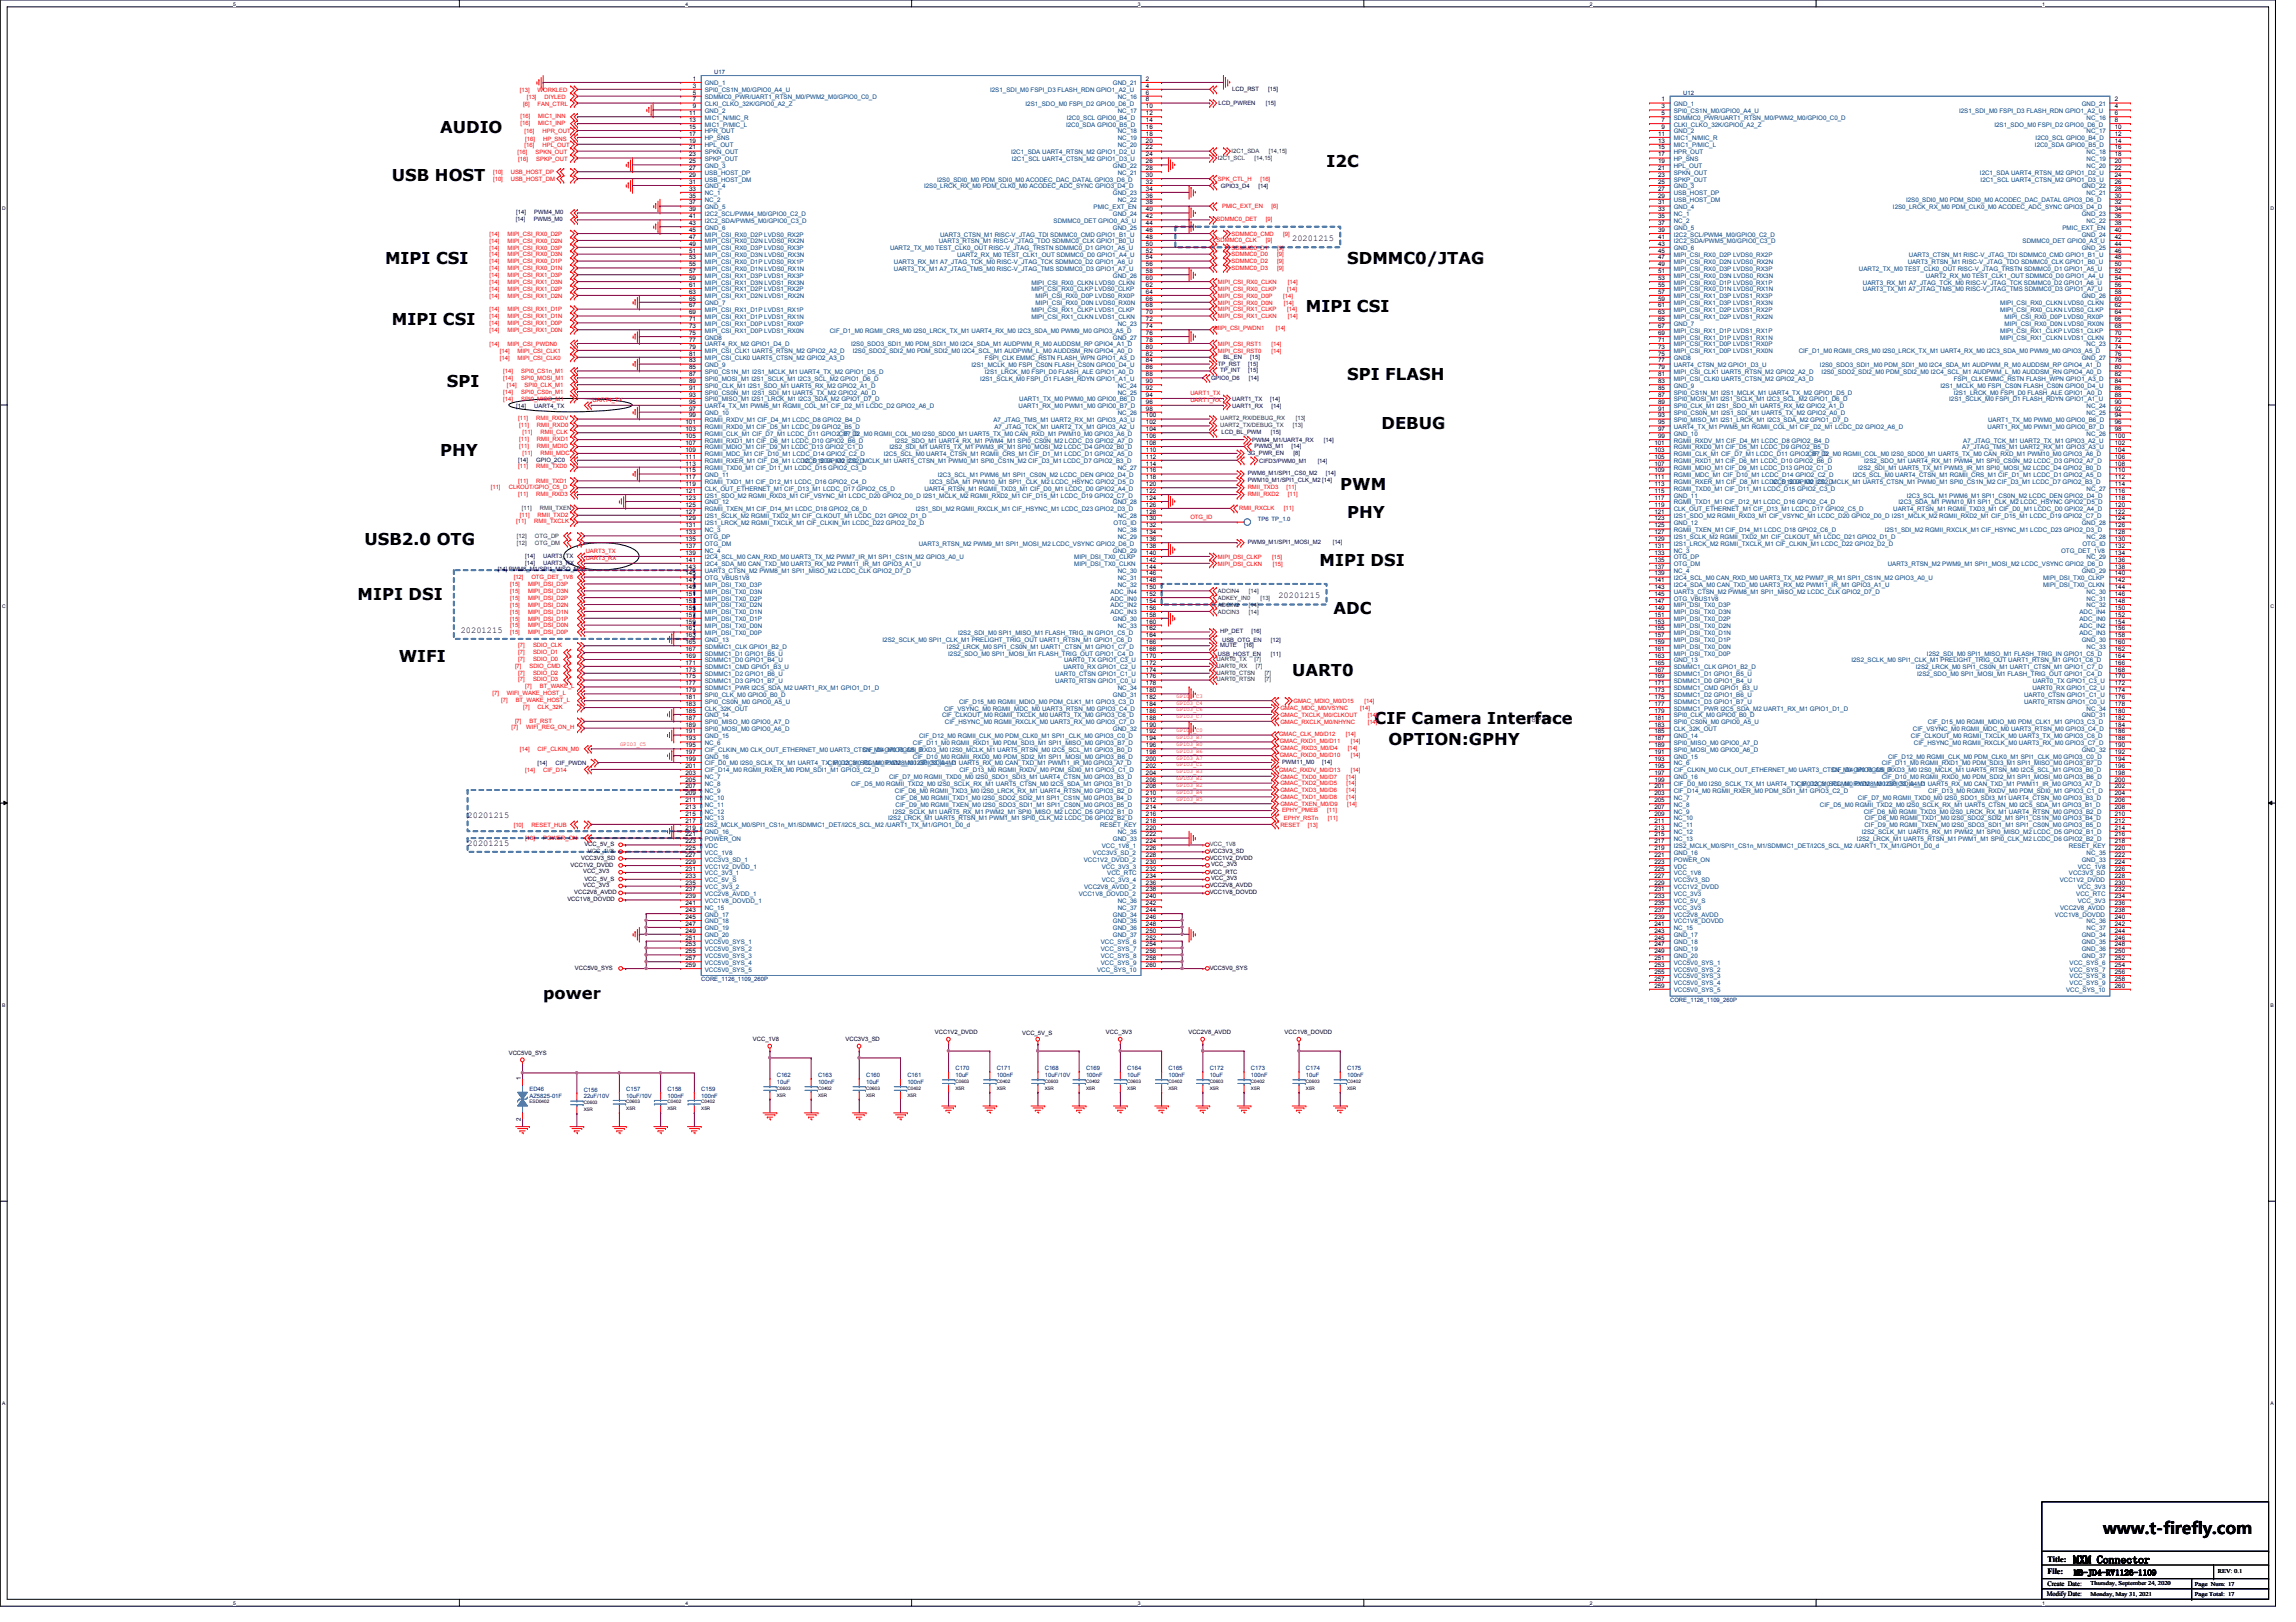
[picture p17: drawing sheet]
<svg xmlns="http://www.w3.org/2000/svg" width="297mm" height="210mm" viewBox="0 0 297 210" stroke-linecap="round" stroke-linejoin="round" font-family="sans-serif">
<defs><g id="words">
<g font-size="2.1">
<text x="56.9" y="17.2">AUDIO</text>
<text x="50.7" y="23.5">USB HOST</text>
<text x="171.6" y="21.7">I2C</text>
<text x="49.8" y="34.1">MIPI CSI</text>
<text x="174.3" y="34.1">SDMMC0/JTAG</text>
<text x="168.9" y="40.3">MIPI CSI</text>
<text x="50.7" y="42.1">MIPI CSI</text>
<text x="57.8" y="50.1">SPI</text>
<text x="174.3" y="49.2">SPI FLASH</text>
<text x="56.9" y="59">PHY</text>
<text x="178.7" y="55.5">DEBUG</text>
<text x="173.4" y="63.5">PWM</text>
<text x="47.2" y="70.6">USB2.0 OTG</text>
<text x="174.3" y="67">PHY</text>
<text x="46.3" y="77.7">MIPI DSI</text>
<text x="170.7" y="73.2">MIPI DSI</text>
<text x="172.5" y="79.5">ADC</text>
<text x="51.6" y="85.7">WIFI</text>
<text x="167.2" y="87.5">UART0</text>
<text x="177.8" y="93.7">CIF Camera Interface</text>
<text x="179.6" y="96.4">OPTION:GPHY</text>
<text x="70.3" y="129.2">power</text>
<text x="272.1" y="198.5">www.t-firefly.com</text>
</g>
<text font-size="1.4" x="268.2" y="202.3">MXM Connector</text>
<g font-size="1.1">
<text x="167.2" y="31.2">20201215</text>
<text x="165.4" y="77.4">20201215</text>
<text x="59.6" y="81.9">20201215</text>
<text x="197.4" y="93.4">18PIN</text>
<text x="60.5" y="105.9">20201215</text>
<text x="60.5" y="109.4">20201215</text>
<text x="264.9" y="202.1">Title:</text>
<text x="264.9" y="203.7">File:</text>
<text x="268.3" y="203.9">MB-JD4-RV1126-1109</text>
</g>
<g font-size=".9">
<text x="264.8" y="206.6">Modify Date:</text>
<text x="264.9" y="205.2">Create Date:</text>
</g>
<g font-size=".8" fill="#f00">
<text x="67.3" y="11.9">[13]</text>
<text x="69.6" y="11.9">WORKLED</text>
<text x="67.3" y="15.3">[16]</text>
<text x="67.3" y="16.2">[16]</text>
<text x="67.7" y="13.7">[6]</text>
<text x="67.9" y="17.3">[16]</text>
<text x="68.2" y="12.8">[13]</text>
<text x="69.6" y="13.7">FAN_CTRL</text>
<text x="69.6" y="15.3">MIC1_INN</text>
<text x="69.6" y="16.2">MIC1_INP</text>
<text x="70.2" y="17.3">HPR_OUT</text>
<text x="70.4" y="12.8">DIYLED</text>
<text x="63.8" y="22.5">[10]</text>
<text x="63.8" y="23.4">[10]</text>
<text x="66.1" y="22.5">USB_HOST_DP</text>
<text x="66.1" y="23.4">USB_HOST_DM</text>
<text x="67" y="19.9">[16]</text>
<text x="67.1" y="20.8">[16]</text>
<text x="67.9" y="19">[16]</text>
<text x="67.9" y="18.2">[16]</text>
<text x="69.3" y="19.9">SPKN_OUT</text>
<text x="69.4" y="20.8">SPKP_OUT</text>
<text x="70.2" y="19">HPL_OUT</text>
<text x="70.3" y="18.2">HP_SNS</text>
<text x="157.6" y="23.4">SPK_CTL_H</text>
<text x="163.1" y="23.4">[16]</text>
<text x="157.4" y="28.6">SDMMC0_DET</text>
<text x="158.1" y="27">PMIC_EXT_EN</text>
<text x="163.8" y="28.6">[9]</text>
<text x="164.5" y="27">[6]</text>
<text x="63.3" y="35.9">[14]</text>
<text x="63.3" y="34.1">[14]</text>
<text x="63.3" y="35">[14]</text>
<text x="63.3" y="30.5">[14]</text>
<text x="63.3" y="31.4">[14]</text>
<text x="63.3" y="32.3">[14]</text>
<text x="63.3" y="33.2">[14]</text>
<text x="65.7" y="35.9">MIPI_CSI_RX1_D3P</text>
<text x="65.7" y="34.1">MIPI_CSI_RX0_D1P</text>
<text x="65.7" y="35">MIPI_CSI_RX0_D1N</text>
<text x="65.7" y="30.5">MIPI_CSI_RX0_D2P</text>
<text x="65.7" y="31.4">MIPI_CSI_RX0_D2N</text>
<text x="65.7" y="32.3">MIPI_CSI_RX0_D3P</text>
<text x="65.7" y="33.2">MIPI_CSI_RX0_D3N</text>
<text x="157.4" y="31.3">SDMMC0_CLK</text>
<text x="159.3" y="33.2">SDMMC0_D0</text>
<text x="159.3" y="32.3">SDMMC0_D1</text>
<text x="159.3" y="34.1">SDMMC0_D2</text>
<text x="159.3" y="35">SDMMC0_D3</text>
<text x="159.3" y="30.5">SDMMC0_CMD</text>
<text x="163.8" y="31.3">[9]</text>
<text x="165.2" y="33.2">[9]</text>
<text x="165.2" y="32.3">[9]</text>
<text x="165.2" y="34.1">[9]</text>
<text x="165.2" y="35">[9]</text>
<text x="166" y="30.5">[9]</text>
<text x="63.3" y="40.3">[14]</text>
<text x="63.3" y="41.2">[14]</text>
<text x="63.3" y="37.6">[14]</text>
<text x="63.3" y="38.5">[14]</text>
<text x="63.3" y="36.7">[14]</text>
<text x="65.7" y="40.3">MIPI_CSI_RX1_D1P</text>
<text x="65.7" y="41.2">MIPI_CSI_RX1_D1N</text>
<text x="65.7" y="37.6">MIPI_CSI_RX1_D2P</text>
<text x="65.7" y="38.5">MIPI_CSI_RX1_D2N</text>
<text x="65.7" y="36.7">MIPI_CSI_RX1_D3N</text>
<text x="157.6" y="40.3">MIPI_CSI_RX1_CLKP</text>
<text x="157.6" y="41.2">MIPI_CSI_RX1_CLKN</text>
<text x="157.6" y="38.5">MIPI_CSI_RX0_D0P</text>
<text x="157.6" y="39.4">MIPI_CSI_RX0_D0N</text>
<text x="157.6" y="37.6">MIPI_CSI_RX0_CLKP</text>
<text x="157.6" y="36.7">MIPI_CSI_RX0_CLKN</text>
<text x="166" y="38.5">[14]</text>
<text x="166.1" y="39.4">[14]</text>
<text x="166.5" y="40.3">[14]</text>
<text x="166.5" y="37.6">[14]</text>
<text x="166.6" y="41.2">[14]</text>
<text x="166.6" y="36.7">[14]</text>
<text x="63.3" y="44.7">[14]</text>
<text x="63.3" y="42.1">[14]</text>
<text x="63.3" y="43">[14]</text>
<text x="64.7" y="45.6">[14]</text>
<text x="64.7" y="46.5">[14]</text>
<text x="65.7" y="44.7">MIPI_CSI_PWDN0</text>
<text x="65.7" y="42.1">MIPI_CSI_RX1_D0P</text>
<text x="65.7" y="43">MIPI_CSI_RX1_D0N</text>
<text x="67" y="45.6">MIPI_CSI_CLK1</text>
<text x="67" y="46.5">MIPI_CSI_CLK0</text>
<text x="157.1" y="42.8">MIPI_CSI_PWDN1</text>
<text x="157.6" y="44.7">MIPI_CSI_RST1</text>
<text x="157.6" y="45.6">MIPI_CSI_RST0</text>
<text x="164.5" y="44.7">[14]</text>
<text x="164.5" y="45.6">[14]</text>
<text x="165.1" y="42.8">[14]</text>
<text x="65.1" y="51">[14]</text>
<text x="65.1" y="49.2">[14]</text>
<text x="65.1" y="51.9">[14]</text>
<text x="65.1" y="48.3">[14]</text>
<text x="65.6" y="50.1">[14]</text>
<text x="67.4" y="51">SPI0_CS0n_M1</text>
<text x="67.4" y="49.2">SPI0_MOSI_M1</text>
<text x="67.4" y="51.9">SPI0_MISO_M1</text>
<text x="67.4" y="48.3">SPI0_CS1n_M1</text>
<text x="67.9" y="50.1">SPI0_CLK_M1</text>
<text x="76.7" y="52.1">UART4_TX</text>
<text x="154" y="51.2">UART1_TX</text>
<text x="154" y="52.1">UART1_RX</text>
<text x="67.1" y="54.4">[11]</text>
<text x="67.2" y="58">[11]</text>
<text x="67.2" y="55.3">[11]</text>
<text x="67.2" y="57.1">[11]</text>
<text x="67.6" y="56.2">[11]</text>
<text x="67.6" y="58.8">[11]</text>
<text x="69.4" y="54.4">RMII_RXDV</text>
<text x="69.5" y="58">RMII_MDIO</text>
<text x="69.5" y="55.3">RMII_RXD0</text>
<text x="69.5" y="57.1">RMII_RXD1</text>
<text x="69.9" y="56.2">RMII_CLK</text>
<text x="69.9" y="58.8">RMII_MDC</text>
<text x="63.5" y="63.3">[11]</text>
<text x="65.8" y="63.3">CLKOUT/GPIO_C5_D</text>
<text x="67.1" y="62.5">[11]</text>
<text x="67.1" y="60.6">[11]</text>
<text x="67.1" y="64.2">[11]</text>
<text x="69.4" y="62.5">RMII_TXD1</text>
<text x="69.4" y="60.6">RMII_TXD0</text>
<text x="69.4" y="64.2">RMII_RXD3</text>
<text x="160.3" y="66">RMII_RXCLK</text>
<text x="161.4" y="63.3">RMII_TXD3</text>
<text x="161.4" y="64.2">RMII_RXD2</text>
<text x="166.1" y="66">[11]</text>
<text x="166.5" y="63.3">[11]</text>
<text x="166.6" y="64.2">[11]</text>
<text x="66.8" y="67.6">[11]</text>
<text x="67.3" y="66.8">[11]</text>
<text x="69.1" y="67.6">RMII_TXCLK</text>
<text x="69.6" y="66.8">RMII_TXD2</text>
<text x="75.8" y="71.6">UART3_TX</text>
<text x="154" y="67.2">OTG_ID</text>
<text x="66" y="77.6">[15]</text>
<text x="66" y="76.8">[15]</text>
<text x="66" y="75.9">[15]</text>
<text x="66.5" y="75">[12]</text>
<text x="68.3" y="77.6">MIPI_DSI_D2P</text>
<text x="68.3" y="76.8">MIPI_DSI_D3N</text>
<text x="68.3" y="75.9">MIPI_DSI_D3P</text>
<text x="68.7" y="75">OTG_DET_1V8</text>
<text x="75.8" y="72.5">UART3_RX</text>
<text x="157.6" y="73.2">MIPI_DSI_CLKN</text>
<text x="157.6" y="72.3">MIPI_DSI_CLKP</text>
<text x="164.6" y="72.3">[15]</text>
<text x="164.7" y="73.2">[15]</text>
<text x="66" y="81.2">[15]</text>
<text x="66" y="82.1">[15]</text>
<text x="66" y="79.4">[15]</text>
<text x="66" y="80.3">[15]</text>
<text x="66" y="78.5">[15]</text>
<text x="67.1" y="83.7">[7]</text>
<text x="68.3" y="81.2">MIPI_DSI_D0N</text>
<text x="68.3" y="82.1">MIPI_DSI_D0P</text>
<text x="68.3" y="79.4">MIPI_DSI_D1N</text>
<text x="68.3" y="80.3">MIPI_DSI_D1P</text>
<text x="68.3" y="78.5">MIPI_DSI_D2N</text>
<text x="69" y="83.7">SDIO_CLK</text>
<text x="63.7" y="90">[7]</text>
<text x="65.6" y="90">WIFI_WAKE_HOST_L</text>
<text x="66.6" y="86.4">[7]</text>
<text x="67.1" y="88.2">[7]</text>
<text x="67.1" y="87.3">[7]</text>
<text x="67.1" y="84.6">[7]</text>
<text x="67.1" y="85.5">[7]</text>
<text x="67.9" y="89.1">[7]</text>
<text x="68.5" y="86.4">SDIO_CMD</text>
<text x="69" y="88.2">SDIO_D3</text>
<text x="69" y="87.3">SDIO_D2</text>
<text x="69" y="84.6">SDIO_D1</text>
<text x="69" y="85.5">SDIO_D0</text>
<text x="69.8" y="89.1">BT_WAKE_L</text>
<text x="64.9" y="90.8">[7]</text>
<text x="66.2" y="94.4">[7]</text>
<text x="66.6" y="93.5">[7]</text>
<text x="66.7" y="90.8">BT_WAKE_HOST_L</text>
<text x="67.7" y="91.7">[7]</text>
<text x="68.1" y="94.4">WIFI_REG_ON_H</text>
<text x="68.5" y="93.5">BT_RST</text>
<text x="69.6" y="91.7">CLK_32K</text>
<text x="152.2" y="90.3">GPIO3_C3</text>
<text x="152.2" y="91.2">GPIO3_C4</text>
<text x="152.2" y="93">GPIO3_C7</text>
<text x="152.2" y="92.1">GPIO3_C6</text>
<text x="152.2" y="95.6">GPIO3_B7</text>
<text x="152.2" y="94.7">GPIO3_C0</text>
<text x="165.5" y="95.3">GMAC_CLK_M0/D12</text>
<text x="165.6" y="93.6">GMAC_RXCLK_M0/NHYNC</text>
<text x="165.6" y="91.9">GMAC_MDC_M0/VSYNC</text>
<text x="165.6" y="92.8">GMAC_TXCLK_M0/CLKOUT</text>
<text x="167.3" y="91">GMAC_MDIO_M0/D15</text>
<text x="174.1" y="95.3">[14]</text>
<text x="176" y="91.9">[14]</text>
<text x="176.5" y="91">[14]</text>
<text x="176.9" y="93.6">[14]</text>
<text x="176.9" y="92.8">[14]</text>
<text x="67.3" y="97.2">[14]</text>
<text x="67.9" y="99.9">[14]</text>
<text x="69.6" y="97.2">CIF_CLKIN_M0</text>
<text x="70.3" y="99.9">CIF_D14</text>
<text x="80.2" y="96.5">GPIO3_C5</text>
<text x="152.2" y="98.3">GPIO3_A7</text>
<text x="152.2" y="96.5">GPIO3_B0</text>
<text x="152.2" y="97.4">GPIO3_B6</text>
<text x="152.2" y="99.2">GPIO3_C1</text>
<text x="152.2" y="101.9">GPIO3_B2</text>
<text x="152.2" y="100.1">GPIO3_B3</text>
<text x="152.2" y="101">GPIO3_B1</text>
<text x="165.5" y="99.9">GMAC_RXDV_M0/D13</text>
<text x="165.6" y="98">GMAC_RXD0_M0/D10</text>
<text x="165.6" y="96.2">GMAC_RXD1_M0/D11</text>
<text x="165.6" y="97.1">GMAC_RXD3_M0/D4</text>
<text x="165.6" y="101.6">GMAC_TXD2_M0/D5</text>
<text x="165.6" y="100.8">GMAC_TXD0_M0/D7</text>
<text x="174.2" y="101.6">[14]</text>
<text x="174.2" y="100.8">[14]</text>
<text x="174.4" y="97.1">[14]</text>
<text x="174.7" y="98">[14]</text>
<text x="174.7" y="96.2">[14]</text>
<text x="174.7" y="99.9">[14]</text>
<text x="66.5" y="107">[10]</text>
<text x="68.7" y="107">RESET_HUB</text>
<text x="152.2" y="102.7">GPIO3_B4</text>
<text x="152.2" y="103.6">GPIO3_B5</text>
<text x="165.6" y="107.1">RESET</text>
<text x="165.6" y="102.5">GMAC_TXD3_M0/D6</text>
<text x="165.6" y="103.4">GMAC_TXD1_M0/D8</text>
<text x="165.6" y="104.3">GMAC_TXEN_M0/D9</text>
<text x="165.9" y="105.1">EPHY_PMEB</text>
<text x="166.1" y="106.1">EPHY_RSTn</text>
<text x="169.2" y="107.1">[13]</text>
<text x="171.7" y="105.1">[11]</text>
<text x="171.8" y="106.1">[11]</text>
<text x="174.2" y="102.5">[14]</text>
<text x="174.2" y="103.4">[14]</text>
<text x="174.3" y="104.3">[14]</text>
<text x="67.9" y="108.8">[13]</text>
<text x="70.3" y="108.8">POWER_ON</text>
</g>
<g font-size=".8">
<text x="89.6" y="10.5">1</text>
<text x="89.6" y="11.3">3</text>
<text x="148.2" y="10.5">2</text>
<text x="148.2" y="11.3">4</text>
<text x="159.4" y="11.7">LCD_RST</text>
<text x="164.1" y="11.7">[15]</text>
<text x="89.2" y="14.9">11</text>
<text x="89.2" y="15.8">13</text>
<text x="89.2" y="16.7">15</text>
<text x="89.2" y="17.6">17</text>
<text x="89.6" y="12.2">5</text>
<text x="89.6" y="13.1">7</text>
<text x="89.6" y="14">9</text>
<text x="148.2" y="12.2">6</text>
<text x="148.2" y="13.1">8</text>
<text x="148.2" y="14">10</text>
<text x="148.2" y="14.9">12</text>
<text x="148.2" y="15.8">14</text>
<text x="148.2" y="16.7">16</text>
<text x="148.2" y="17.6">18</text>
<text x="214.5" y="17.6">11</text>
<text x="215" y="13.1">1</text>
<text x="215" y="14">3</text>
<text x="215" y="14.9">5</text>
<text x="215" y="15.8">7</text>
<text x="215" y="16.7">9</text>
<text x="273.6" y="13.1">2</text>
<text x="273.6" y="14">4</text>
<text x="273.6" y="14.9">6</text>
<text x="273.6" y="15.8">8</text>
<text x="273.6" y="16.7">10</text>
<text x="273.6" y="17.6">12</text>
<text x="89.2" y="18.5">19</text>
<text x="89.2" y="19.3">21</text>
<text x="89.2" y="20.2">23</text>
<text x="89.2" y="21.1">25</text>
<text x="89.2" y="22">27</text>
<text x="89.2" y="22.9">29</text>
<text x="89.2" y="23.8">31</text>
<text x="148.2" y="18.5">20</text>
<text x="148.2" y="19.3">22</text>
<text x="148.2" y="20.2">24</text>
<text x="148.2" y="21.1">26</text>
<text x="148.2" y="22">28</text>
<text x="148.2" y="22.9">30</text>
<text x="148.2" y="23.8">32</text>
<text x="214.5" y="18.5">13</text>
<text x="214.5" y="19.3">15</text>
<text x="214.5" y="20.2">17</text>
<text x="214.5" y="21.1">19</text>
<text x="214.5" y="22">21</text>
<text x="214.5" y="22.9">23</text>
<text x="214.5" y="23.8">25</text>
<text x="273.6" y="18.5">14</text>
<text x="273.6" y="19.3">16</text>
<text x="273.6" y="20.2">18</text>
<text x="273.6" y="21.1">20</text>
<text x="273.6" y="22">22</text>
<text x="273.6" y="22.9">24</text>
<text x="273.6" y="23.8">26</text>
<text x="89.2" y="24.7">33</text>
<text x="89.2" y="25.6">35</text>
<text x="89.2" y="26.5">37</text>
<text x="89.2" y="27.3">39</text>
<text x="89.2" y="28.2">41</text>
<text x="89.2" y="29.1">43</text>
<text x="148.2" y="24.7">34</text>
<text x="148.2" y="25.6">36</text>
<text x="148.2" y="26.5">38</text>
<text x="148.2" y="27.3">40</text>
<text x="148.2" y="28.2">42</text>
<text x="148.2" y="29.1">44</text>
<text x="214.5" y="24.7">27</text>
<text x="214.5" y="25.6">29</text>
<text x="214.5" y="26.5">31</text>
<text x="214.5" y="27.3">33</text>
<text x="214.5" y="28.2">35</text>
<text x="214.5" y="29.1">37</text>
<text x="273.6" y="24.7">28</text>
<text x="273.6" y="25.6">30</text>
<text x="273.6" y="26.5">32</text>
<text x="273.6" y="27.3">34</text>
<text x="273.6" y="28.2">36</text>
<text x="273.6" y="29.1">38</text>
<text x="89.2" y="30">45</text>
<text x="89.2" y="30.9">47</text>
<text x="89.2" y="31.8">49</text>
<text x="89.2" y="32.7">51</text>
<text x="89.2" y="33.6">53</text>
<text x="89.2" y="34.5">55</text>
<text x="89.2" y="35.3">57</text>
<text x="148.2" y="30">46</text>
<text x="148.2" y="30.9">48</text>
<text x="148.2" y="31.8">50</text>
<text x="148.2" y="32.7">52</text>
<text x="148.2" y="33.6">54</text>
<text x="148.2" y="34.5">56</text>
<text x="148.2" y="35.3">58</text>
<text x="214.5" y="30">39</text>
<text x="214.5" y="30.9">41</text>
<text x="214.5" y="31.8">43</text>
<text x="214.5" y="32.7">45</text>
<text x="214.5" y="33.6">47</text>
<text x="214.5" y="34.5">49</text>
<text x="214.5" y="35.3">51</text>
<text x="273.6" y="30">40</text>
<text x="273.6" y="30.9">42</text>
<text x="273.6" y="31.8">44</text>
<text x="273.6" y="32.7">46</text>
<text x="273.6" y="33.6">48</text>
<text x="273.6" y="34.5">50</text>
<text x="273.6" y="35.3">52</text>
<text x="89.2" y="36.2">59</text>
<text x="89.2" y="37.1">61</text>
<text x="89.2" y="38">63</text>
<text x="89.2" y="38.9">65</text>
<text x="89.2" y="39.8">67</text>
<text x="89.2" y="40.7">69</text>
<text x="89.2" y="41.6">71</text>
<text x="148.2" y="36.2">60</text>
<text x="148.2" y="37.1">62</text>
<text x="148.2" y="38">64</text>
<text x="148.2" y="38.9">66</text>
<text x="148.2" y="39.8">68</text>
<text x="148.2" y="40.7">70</text>
<text x="148.2" y="41.6">72</text>
<text x="214.5" y="36.2">53</text>
<text x="214.5" y="37.1">55</text>
<text x="214.5" y="38">57</text>
<text x="214.5" y="38.9">59</text>
<text x="214.5" y="39.8">61</text>
<text x="214.5" y="40.7">63</text>
<text x="214.5" y="41.6">65</text>
<text x="273.6" y="36.2">54</text>
<text x="273.6" y="37.1">56</text>
<text x="273.6" y="38">58</text>
<text x="273.6" y="38.9">60</text>
<text x="273.6" y="39.8">62</text>
<text x="273.6" y="40.7">64</text>
<text x="273.6" y="41.6">66</text>
<text x="89.2" y="42.5">73</text>
<text x="89.2" y="43.3">75</text>
<text x="89.2" y="44.2">77</text>
<text x="89.2" y="45.1">79</text>
<text x="89.2" y="46">81</text>
<text x="89.2" y="46.9">83</text>
<text x="89.2" y="47.8">85</text>
<text x="148.2" y="42.5">74</text>
<text x="148.2" y="43.3">76</text>
<text x="148.2" y="44.2">78</text>
<text x="148.2" y="45.1">80</text>
<text x="148.2" y="46">82</text>
<text x="148.2" y="46.9">84</text>
<text x="148.2" y="47.8">86</text>
<text x="214.5" y="42.5">67</text>
<text x="214.5" y="43.3">69</text>
<text x="214.5" y="44.2">71</text>
<text x="214.5" y="45.1">73</text>
<text x="214.5" y="46">75</text>
<text x="214.5" y="46.9">77</text>
<text x="214.5" y="47.8">79</text>
<text x="273.6" y="42.5">68</text>
<text x="273.6" y="43.3">70</text>
<text x="273.6" y="44.2">72</text>
<text x="273.6" y="45.1">74</text>
<text x="273.6" y="46">76</text>
<text x="273.6" y="46.9">78</text>
<text x="273.6" y="47.8">80</text>
<text x="89.2" y="48.7">87</text>
<text x="89.2" y="49.6">89</text>
<text x="89.2" y="50.5">91</text>
<text x="89.2" y="51.4">93</text>
<text x="89.2" y="52.2">95</text>
<text x="89.2" y="53.1">97</text>
<text x="148.2" y="48.7">88</text>
<text x="148.2" y="49.6">90</text>
<text x="148.2" y="50.5">92</text>
<text x="148.2" y="51.4">94</text>
<text x="148.2" y="52.2">96</text>
<text x="148.2" y="53.1">98</text>
<text x="214.5" y="48.7">81</text>
<text x="214.5" y="49.6">83</text>
<text x="214.5" y="50.5">85</text>
<text x="214.5" y="51.4">87</text>
<text x="214.5" y="52.2">89</text>
<text x="214.5" y="53.1">91</text>
<text x="273.6" y="48.7">82</text>
<text x="273.6" y="49.6">84</text>
<text x="273.6" y="50.5">86</text>
<text x="273.6" y="51.4">88</text>
<text x="273.6" y="52.2">90</text>
<text x="273.6" y="53.1">92</text>
<text x="88.7" y="54.9">101</text>
<text x="88.7" y="56.7">105</text>
<text x="88.7" y="57.6">107</text>
<text x="88.7" y="58.5">109</text>
<text x="88.7" y="59.4">111</text>
<text x="88.7" y="55.8">103</text>
<text x="89.2" y="54">99</text>
<text x="148.2" y="54">100</text>
<text x="148.2" y="54.9">102</text>
<text x="148.2" y="55.8">104</text>
<text x="148.2" y="56.7">106</text>
<text x="148.2" y="57.6">108</text>
<text x="148.2" y="58.5">110</text>
<text x="148.2" y="59.4">112</text>
<text x="214" y="57.6">101</text>
<text x="214" y="59.4">105</text>
<text x="214" y="58.5">103</text>
<text x="214.5" y="54">93</text>
<text x="214.5" y="54.9">95</text>
<text x="214.5" y="55.8">97</text>
<text x="214.5" y="56.7">99</text>
<text x="273.6" y="54">94</text>
<text x="273.6" y="54.9">96</text>
<text x="273.6" y="55.8">98</text>
<text x="273.6" y="56.7">100</text>
<text x="273.6" y="57.6">102</text>
<text x="273.6" y="58.5">104</text>
<text x="273.6" y="59.4">106</text>
<text x="88.7" y="60.2">113</text>
<text x="88.7" y="61.1">115</text>
<text x="88.7" y="62">117</text>
<text x="88.7" y="62.9">119</text>
<text x="88.7" y="63.8">121</text>
<text x="88.7" y="64.7">123</text>
<text x="88.7" y="65.6">125</text>
<text x="148.2" y="60.2">114</text>
<text x="148.2" y="61.1">116</text>
<text x="148.2" y="62">118</text>
<text x="148.2" y="62.9">120</text>
<text x="148.2" y="63.8">122</text>
<text x="148.2" y="64.7">124</text>
<text x="148.2" y="65.6">126</text>
<text x="214" y="60.2">107</text>
<text x="214" y="61.1">109</text>
<text x="214" y="62">111</text>
<text x="214" y="62.9">113</text>
<text x="214" y="63.8">115</text>
<text x="214" y="64.7">117</text>
<text x="214" y="65.6">119</text>
<text x="273.6" y="60.2">108</text>
<text x="273.6" y="61.1">110</text>
<text x="273.6" y="62">112</text>
<text x="273.6" y="62.9">114</text>
<text x="273.6" y="63.8">116</text>
<text x="273.6" y="64.7">118</text>
<text x="273.6" y="65.6">120</text>
<text x="88.7" y="66.5">127</text>
<text x="88.7" y="67.4">129</text>
<text x="88.7" y="68.2">131</text>
<text x="88.7" y="69.1">133</text>
<text x="88.7" y="70">135</text>
<text x="88.7" y="70.9">137</text>
<text x="88.7" y="71.8">139</text>
<text x="148.2" y="66.5">128</text>
<text x="148.2" y="67.4">130</text>
<text x="148.2" y="68.2">132</text>
<text x="148.2" y="69.1">134</text>
<text x="148.2" y="70">136</text>
<text x="148.2" y="70.9">138</text>
<text x="148.2" y="71.8">140</text>
<text x="214" y="66.5">121</text>
<text x="214" y="67.4">123</text>
<text x="214" y="68.2">125</text>
<text x="214" y="69.1">127</text>
<text x="214" y="70">129</text>
<text x="214" y="70.9">131</text>
<text x="214" y="71.8">133</text>
<text x="273.6" y="66.5">122</text>
<text x="273.6" y="67.4">124</text>
<text x="273.6" y="68.2">126</text>
<text x="273.6" y="69.1">128</text>
<text x="273.6" y="70">130</text>
<text x="273.6" y="70.9">132</text>
<text x="273.6" y="71.8">134</text>
<text x="88.7" y="72.7">141</text>
<text x="88.7" y="73.6">143</text>
<text x="88.7" y="75.4">147</text>
<text x="88.7" y="76.2">149</text>
<text x="88.7" y="77.1">151</text>
<text x="88.7" y="74.5">145</text>
<text x="148.2" y="72.7">142</text>
<text x="148.2" y="73.6">144</text>
<text x="148.2" y="74.5">146</text>
<text x="148.2" y="75.4">148</text>
<text x="148.2" y="76.2">150</text>
<text x="148.2" y="77.1">152</text>
<text x="214" y="72.7">135</text>
<text x="214" y="73.6">137</text>
<text x="214" y="74.5">139</text>
<text x="214" y="75.4">141</text>
<text x="214" y="76.2">143</text>
<text x="214" y="77.1">145</text>
<text x="273.6" y="72.7">136</text>
<text x="273.6" y="73.6">138</text>
<text x="273.6" y="74.5">140</text>
<text x="273.6" y="75.4">142</text>
<text x="273.6" y="76.2">144</text>
<text x="273.6" y="77.1">146</text>
<text x="88.7" y="78">153</text>
<text x="88.7" y="78.9">155</text>
<text x="88.7" y="79.8">157</text>
<text x="88.7" y="80.7">159</text>
<text x="88.7" y="81.6">161</text>
<text x="88.7" y="82.5">163</text>
<text x="88.7" y="83.4">165</text>
<text x="148.2" y="78">154</text>
<text x="148.2" y="78.9">156</text>
<text x="148.2" y="79.8">158</text>
<text x="148.2" y="80.7">160</text>
<text x="148.2" y="81.6">162</text>
<text x="148.2" y="82.5">164</text>
<text x="148.2" y="83.4">166</text>
<text x="214" y="78">147</text>
<text x="214" y="78.9">149</text>
<text x="214" y="79.8">151</text>
<text x="214" y="80.7">153</text>
<text x="214" y="81.6">155</text>
<text x="214" y="82.5">157</text>
<text x="214" y="83.4">159</text>
<text x="273.6" y="78">148</text>
<text x="273.6" y="78.9">150</text>
<text x="273.6" y="79.8">152</text>
<text x="273.6" y="80.7">154</text>
<text x="273.6" y="81.6">156</text>
<text x="273.6" y="82.5">158</text>
<text x="273.6" y="83.4">160</text>
<text x="88.7" y="84.2">167</text>
<text x="88.7" y="85.1">169</text>
<text x="88.7" y="86">171</text>
<text x="88.7" y="86.9">173</text>
<text x="88.7" y="87.8">175</text>
<text x="88.7" y="88.7">177</text>
<text x="88.7" y="89.6">179</text>
<text x="148.2" y="84.2">168</text>
<text x="148.2" y="85.1">170</text>
<text x="148.2" y="86">172</text>
<text x="148.2" y="86.9">174</text>
<text x="148.2" y="87.8">176</text>
<text x="148.2" y="88.7">178</text>
<text x="148.2" y="89.6">180</text>
<text x="214" y="84.2">161</text>
<text x="214" y="85.1">163</text>
<text x="214" y="86">165</text>
<text x="214" y="86.9">167</text>
<text x="214" y="87.8">169</text>
<text x="214" y="88.7">171</text>
<text x="214" y="89.6">173</text>
<text x="273.6" y="84.2">162</text>
<text x="273.6" y="85.1">164</text>
<text x="273.6" y="86">166</text>
<text x="273.6" y="86.9">168</text>
<text x="273.6" y="87.8">170</text>
<text x="273.6" y="88.7">172</text>
<text x="273.6" y="89.6">174</text>
<text x="88.7" y="90.5">181</text>
<text x="88.7" y="91.4">183</text>
<text x="88.7" y="92.2">185</text>
<text x="88.7" y="93.1">187</text>
<text x="88.7" y="94">189</text>
<text x="88.7" y="94.9">191</text>
<text x="88.7" y="95.8">193</text>
<text x="148.2" y="90.5">182</text>
<text x="148.2" y="94.9">192</text>
<text x="148.2" y="91.4">184</text>
<text x="148.2" y="93.1">188</text>
<text x="148.2" y="94">190</text>
<text x="148.2" y="92.2">186</text>
<text x="148.2" y="95.8">194</text>
<text x="214" y="90.5">175</text>
<text x="214" y="91.4">177</text>
<text x="214" y="92.2">179</text>
<text x="214" y="93.1">181</text>
<text x="214" y="94">183</text>
<text x="214" y="94.9">185</text>
<text x="214" y="95.8">187</text>
<text x="273.6" y="90.5">176</text>
<text x="273.6" y="91.4">178</text>
<text x="273.6" y="92.2">180</text>
<text x="273.6" y="93.1">182</text>
<text x="273.6" y="94">184</text>
<text x="273.6" y="95.8">188</text>
<text x="273.6" y="94.9">186</text>
<text x="88.7" y="96.7">195</text>
<text x="88.7" y="97.6">197</text>
<text x="88.7" y="98.5">199</text>
<text x="88.7" y="99.4">201</text>
<text x="88.7" y="100.2">203</text>
<text x="88.7" y="101.1">205</text>
<text x="148.2" y="96.7">196</text>
<text x="148.2" y="97.6">198</text>
<text x="148.2" y="98.5">200</text>
<text x="148.2" y="99.4">202</text>
<text x="148.2" y="100.2">204</text>
<text x="148.2" y="101.1">206</text>
<text x="214" y="96.7">189</text>
<text x="214" y="97.6">191</text>
<text x="214" y="98.5">193</text>
<text x="214" y="99.4">195</text>
<text x="214" y="100.2">197</text>
<text x="214" y="101.1">199</text>
<text x="273.6" y="97.6">192</text>
<text x="273.6" y="96.7">190</text>
<text x="273.6" y="98.5">194</text>
<text x="273.6" y="99.4">196</text>
<text x="273.6" y="100.2">198</text>
<text x="273.6" y="101.1">200</text>
<text x="88.7" y="102">207</text>
<text x="88.7" y="102.9">209</text>
<text x="88.7" y="103.8">211</text>
<text x="88.7" y="104.7">213</text>
<text x="88.7" y="105.6">215</text>
<text x="88.7" y="106.5">217</text>
<text x="88.7" y="107.4">219</text>
<text x="148.2" y="102">208</text>
<text x="148.2" y="102.9">210</text>
<text x="148.2" y="103.8">212</text>
<text x="148.2" y="104.7">214</text>
<text x="148.2" y="105.6">216</text>
<text x="148.2" y="106.5">218</text>
<text x="148.2" y="107.4">220</text>
<text x="214" y="102">201</text>
<text x="214" y="102.9">203</text>
<text x="214" y="103.8">205</text>
<text x="214" y="104.7">207</text>
<text x="214" y="105.6">209</text>
<text x="214" y="106.5">211</text>
<text x="214" y="107.4">213</text>
<text x="273.6" y="102">202</text>
<text x="273.6" y="102.9">204</text>
<text x="273.6" y="103.8">206</text>
<text x="273.6" y="104.7">208</text>
<text x="273.6" y="105.6">210</text>
<text x="273.6" y="106.5">212</text>
<text x="273.6" y="107.4">214</text>
<text x="73.8" y="112.2">VCC1V2_DVDD</text>
<text x="75.2" y="111.3">VCC3V3_SD</text>
<text x="75.4" y="113">VCC_3V3</text>
<text x="75.6" y="114">VCC_5V_S</text>
<text x="75.6" y="109.5">VCC_5V_S</text>
<text x="88.7" y="108.2">221</text>
<text x="88.7" y="109.1">223</text>
<text x="88.7" y="110">225</text>
<text x="88.7" y="110.9">227</text>
<text x="88.7" y="111.8">229</text>
<text x="88.7" y="112.7">231</text>
<text x="88.7" y="113.6">233</text>
<text x="148.2" y="108.2">222</text>
<text x="148.2" y="109.1">224</text>
<text x="148.2" y="110">226</text>
<text x="148.2" y="110.9">228</text>
<text x="148.2" y="111.8">230</text>
<text x="148.2" y="112.7">232</text>
<text x="148.2" y="113.6">234</text>
<text x="156.5" y="111.3">VCC1V2_DVDD</text>
<text x="156.5" y="110.4">VCC3V3_SD</text>
<text x="156.5" y="113.1">VCC_RTC</text>
<text x="156.7" y="113.9">VCC_3V3</text>
<text x="156.7" y="112.1">VCC_3V3</text>
<text x="214" y="108.2">215</text>
<text x="214" y="109.1">217</text>
<text x="214" y="110">219</text>
<text x="214" y="110.9">221</text>
<text x="214" y="111.8">223</text>
<text x="214" y="112.7">225</text>
<text x="214" y="113.6">227</text>
<text x="273.6" y="108.2">216</text>
<text x="273.6" y="109.1">218</text>
<text x="273.6" y="110">220</text>
<text x="273.6" y="110.9">222</text>
<text x="273.6" y="111.8">224</text>
<text x="273.6" y="112.7">226</text>
<text x="273.6" y="113.6">228</text>
<text x="73.4" y="116.6">VCC1V8_DOVDD</text>
<text x="74.3" y="115.7">VCC2V8_AVDD</text>
<text x="75.4" y="114.8">VCC_3V3</text>
<text x="88.7" y="114.5">235</text>
<text x="88.7" y="115.4">237</text>
<text x="88.7" y="116.2">239</text>
<text x="88.7" y="117.1">241</text>
<text x="88.7" y="118">243</text>
<text x="88.7" y="118.9">245</text>
<text x="88.7" y="119.8">247</text>
<text x="148.2" y="114.5">236</text>
<text x="148.2" y="115.4">238</text>
<text x="148.2" y="116.2">240</text>
<text x="148.2" y="117.1">242</text>
<text x="148.2" y="118">244</text>
<text x="148.2" y="118.9">246</text>
<text x="148.2" y="119.8">248</text>
<text x="156.5" y="115.7">VCC1V8_DOVDD</text>
<text x="156.5" y="114.9">VCC2V8_AVDD</text>
<text x="214" y="114.5">229</text>
<text x="214" y="115.4">231</text>
<text x="214" y="116.2">233</text>
<text x="214" y="117.1">235</text>
<text x="214" y="118">237</text>
<text x="214" y="118.9">239</text>
<text x="214" y="119.8">241</text>
<text x="273.6" y="114.5">230</text>
<text x="273.6" y="115.4">232</text>
<text x="273.6" y="116.2">234</text>
<text x="273.6" y="117.1">236</text>
<text x="273.6" y="118">238</text>
<text x="273.6" y="118.9">240</text>
<text x="273.6" y="119.8">242</text>
<text x="74.4" y="125.5">VCC5V0_SYS</text>
<text x="88.7" y="120.7">249</text>
<text x="88.7" y="121.6">251</text>
<text x="88.7" y="122.5">253</text>
<text x="88.7" y="123.4">255</text>
<text x="88.7" y="124.2">257</text>
<text x="88.7" y="125.1">259</text>
<text x="148.2" y="120.7">250</text>
<text x="148.2" y="121.6">252</text>
<text x="148.2" y="122.5">254</text>
<text x="148.2" y="123.4">256</text>
<text x="148.2" y="124.2">258</text>
<text x="148.2" y="125.1">260</text>
<text x="156.5" y="125.5">VCC5V0_SYS</text>
<text x="214" y="120.7">243</text>
<text x="214" y="121.6">245</text>
<text x="214" y="122.5">247</text>
<text x="214" y="123.4">249</text>
<text x="214" y="124.2">251</text>
<text x="214" y="125.1">253</text>
<text x="273.6" y="120.7">244</text>
<text x="273.6" y="121.6">246</text>
<text x="273.6" y="122.5">248</text>
<text x="273.6" y="123.4">250</text>
<text x="273.6" y="124.2">252</text>
<text x="273.6" y="125.1">254</text>
<text x="214" y="126">255</text>
<text x="214" y="126.9">257</text>
<text x="214" y="127.8">259</text>
<text x="273.6" y="126">256</text>
<text x="273.6" y="126.9">258</text>
<text x="273.6" y="127.8">260</text>
<text x="65.8" y="136.5">VCC5V0_SYS</text>
<text x="97.4" y="134.7">VCC_1V8</text>
<text x="109.4" y="134.7">VCC3V3_SD</text>
<text x="120.9" y="133.8">VCC1V2_DVDD</text>
<text x="132.2" y="133.9">VCC_5V_S</text>
<text x="143.1" y="133.8">VCC_3V3</text>
<text x="153.8" y="133.8">VCC2V8_AVDD</text>
<text x="166.2" y="133.8">VCC1V8_DOVDD</text>
<text x="67.4" y="139.8" transform="rotate(-90 67.4 139.8)">1</text>
<text x="67.4" y="145.1" transform="rotate(-90 67.4 145.1)">2</text>
<text x="286.9" y="203.6">REV: 0.1</text>
<text x="270.5" y="205.1">Thursday, September 24, 2020</text>
<text x="270.5" y="206.5">Monday, May 31, 2021</text>
<text x="284" y="205.2">Page Num: 17</text>
<text x="284" y="206.5">Page Total: 17</text>
</g>
<g font-size=".8" fill="#004080">
<text x="91.2" y="11">GND_1</text>
<text x="91.2" y="11.9">SPI0_CS1N_M0/GPIO0_A4_U</text>
<text x="128.1" y="11.9">I2S1_SDI_M0 FSPI_D3 FLASH_RDN GPIO1_A2_U</text>
<text x="144" y="11">GND_21</text>
<text x="91.2" y="12.8">SDMMC0_PWR/UART1_RTSN_M0/PWM2_M0/GPIO0_C0_D</text>
<text x="91.2" y="13.7">CLKI_CLKO_32K/GPIO0_A2_Z</text>
<text x="91.2" y="14.6">GND_2</text>
<text x="91.2" y="15.5">MIC1_N/MIC_R</text>
<text x="91.2" y="16.4">MIC1_P/MIC_L</text>
<text x="91.2" y="17.3">HPR_OUT</text>
<text x="132.7" y="13.7">I2S1_SDO_M0 FSPI_D2 GPIO0_D6_D</text>
<text x="137.9" y="16.4">I2C0_SDA GPIO0_B5_D</text>
<text x="138" y="15.5">I2C0_SCL GPIO0_B4_D</text>
<text x="144.6" y="12.8">NC_16</text>
<text x="144.6" y="14.6">NC_17</text>
<text x="144.6" y="17.3">NC_18</text>
<text x="216.5" y="13.7">GND_1</text>
<text x="216.5" y="14.6">SPI0_CS1N_M0/GPIO0_A4_U</text>
<text x="216.5" y="15.5">SDMMC0_PWR/UART1_RTSN_M0/PWM2_M0/GPIO0_C0_D</text>
<text x="216.5" y="16.4">CLKI_CLKO_32K/GPIO0_A2_Z</text>
<text x="216.5" y="17.3">GND_2</text>
<text x="253.4" y="14.6">I2S1_SDI_M0 FSPI_D3 FLASH_RDN GPIO1_A2_U</text>
<text x="258" y="16.4">I2S1_SDO_M0 FSPI_D2 GPIO0_D6_D</text>
<text x="269.3" y="13.7">GND_21</text>
<text x="270" y="15.5">NC_16</text>
<text x="270" y="17.3">NC_17</text>
<text x="91.2" y="18.2">HP_SNS</text>
<text x="91.2" y="19">HPL_OUT</text>
<text x="91.2" y="19.9">SPKN_OUT</text>
<text x="91.2" y="20.8">SPKP_OUT</text>
<text x="91.2" y="21.7">GND_3</text>
<text x="91.2" y="22.6">USB_HOST_DP</text>
<text x="91.2" y="23.5">USB_HOST_DM</text>
<text x="121.2" y="23.5">I2S0_SDI0_M0 PDM_SDI0_M0 ACODEC_DAC_DATAL GPIO3_D6_D</text>
<text x="130.8" y="19.9">I2C1_SDA UART4_RTSN_M2 GPIO1_D2_U</text>
<text x="130.9" y="20.8">I2C1_SCL UART4_CTSN_M2 GPIO1_D3_U</text>
<text x="144" y="21.7">GND_22</text>
<text x="144.6" y="18.2">NC_19</text>
<text x="144.6" y="19">NC_20</text>
<text x="144.6" y="22.6">NC_21</text>
<text x="216.5" y="18.2">MIC1_N/MIC_R</text>
<text x="216.5" y="19">MIC1_P/MIC_L</text>
<text x="216.5" y="19.9">HPR_OUT</text>
<text x="216.5" y="20.8">HP_SNS</text>
<text x="216.5" y="21.7">HPL_OUT</text>
<text x="216.5" y="22.6">SPKN_OUT</text>
<text x="216.5" y="23.5">SPKP_OUT</text>
<text x="256.2" y="22.6">I2C1_SDA UART4_RTSN_M2 GPIO1_D2_U</text>
<text x="256.2" y="23.5">I2C1_SCL UART4_CTSN_M2 GPIO1_D3_U</text>
<text x="263.3" y="19">I2C0_SDA GPIO0_B5_D</text>
<text x="263.4" y="18.2">I2C0_SCL GPIO0_B4_D</text>
<text x="270" y="19.9">NC_18</text>
<text x="270" y="20.8">NC_19</text>
<text x="270" y="21.7">NC_20</text>
<text x="91.2" y="24.4">GND_4</text>
<text x="91.2" y="25.3">NC_1</text>
<text x="91.2" y="26.2">NC_2</text>
<text x="91.2" y="27.1">GND_5</text>
<text x="91.2" y="27.9">I2C2_SCL/PWM4_M0/GPIO0_C2_D</text>
<text x="91.2" y="28.8">I2C2_SDA/PWM5_M0/GPIO0_C3_D</text>
<text x="91.2" y="29.7">GND_6</text>
<text x="119.5" y="24.4">I2S0_LRCK_RX_M0 PDM_CLK0_M0 ACODEC_ADC_SYNC GPIO3_D4_D</text>
<text x="136.3" y="28.8">SDMMC0_DET GPIO0_A3_U</text>
<text x="141.5" y="27.1">PMIC_EXT_EN</text>
<text x="144" y="25.3">GND_23</text>
<text x="144" y="27.9">GND_24</text>
<text x="144" y="29.7">GND_25</text>
<text x="144.6" y="26.2">NC_22</text>
<text x="216.5" y="24.4">GND_3</text>
<text x="216.5" y="25.3">USB_HOST_DP</text>
<text x="216.5" y="26.2">USB_HOST_DM</text>
<text x="216.5" y="27.1">GND_4</text>
<text x="216.5" y="27.9">NC_1</text>
<text x="216.5" y="28.8">NC_2</text>
<text x="216.5" y="29.7">GND_5</text>
<text x="244.9" y="27.1">I2S0_LRCK_RX_M0 PDM_CLK0_M0 ACODEC_ADC_SYNC GPIO3_D4_D</text>
<text x="246.6" y="26.2">I2S0_SDI0_M0 PDM_SDI0_M0 ACODEC_DAC_DATAL GPIO3_D6_D</text>
<text x="266.8" y="29.7">PMIC_EXT_EN</text>
<text x="269.3" y="24.4">GND_22</text>
<text x="269.3" y="27.9">GND_23</text>
<text x="270" y="25.3">NC_21</text>
<text x="270" y="28.8">NC_22</text>
<text x="91.2" y="30.6">MIPI_CSI_RX0_D2P LVDS0_RX2P</text>
<text x="91.2" y="31.5">MIPI_CSI_RX0_D2N LVDS0_RX2N</text>
<text x="91.2" y="32.4">MIPI_CSI_RX0_D3P LVDS0_RX3P</text>
<text x="91.2" y="33.3">MIPI_CSI_RX0_D3N LVDS0_RX3N</text>
<text x="91.2" y="34.2">MIPI_CSI_RX0_D1P LVDS0_RX1P</text>
<text x="91.2" y="35.1">MIPI_CSI_RX0_D1N LVDS0_RX1N</text>
<text x="91.2" y="35.9">MIPI_CSI_RX1_D3P LVDS1_RX3P</text>
<text x="115.1" y="32.4">UART2_TX_M0 TEST_CLK0_OUT RISC-V_JTAG_TRSTN SDMMC0_D1 GPIO1_A5_U</text>
<text x="115.7" y="34.2">UART3_RX_M1 A7_JTAG_TCK_M0 RISC-V_JTAG_TCK SDMMC0_D2 GPIO1_A6_U</text>
<text x="115.7" y="35.1">UART3_TX_M1 A7_JTAG_TMS_M0 RISC-V_JTAG_TMS SDMMC0_D3 GPIO1_A7_U</text>
<text x="121.5" y="31.5">UART3_RTSN_M1 RISC-V_JTAG_TDO SDMMC0_CLK GPIO1_B0_U</text>
<text x="121.6" y="30.6">UART3_CTSN_M1 RISC-V_JTAG_TDI SDMMC0_CMD GPIO1_B1_U</text>
<text x="123.8" y="33.3">UART2_RX_M0 TEST_CLK1_OUT SDMMC0_D0 GPIO1_A4_U</text>
<text x="144" y="35.9">GND_26</text>
<text x="216.5" y="30.6">I2C2_SCL/PWM4_M0/GPIO0_C2_D</text>
<text x="216.5" y="31.5">I2C2_SDA/PWM5_M0/GPIO0_C3_D</text>
<text x="216.5" y="32.4">GND_6</text>
<text x="216.5" y="33.3">MIPI_CSI_RX0_D2P LVDS0_RX2P</text>
<text x="216.5" y="34.2">MIPI_CSI_RX0_D2N LVDS0_RX2N</text>
<text x="216.5" y="35.1">MIPI_CSI_RX0_D3P LVDS0_RX3P</text>
<text x="216.5" y="35.9">MIPI_CSI_RX0_D3N LVDS0_RX3N</text>
<text x="240.5" y="35.1">UART2_TX_M0 TEST_CLK0_OUT RISC-V_JTAG_TRSTN SDMMC0_D1 GPIO1_A5_U</text>
<text x="246.8" y="34.2">UART3_RTSN_M1 RISC-V_JTAG_TDO SDMMC0_CLK GPIO1_B0_U</text>
<text x="247" y="33.3">UART3_CTSN_M1 RISC-V_JTAG_TDI SDMMC0_CMD GPIO1_B1_U</text>
<text x="249.2" y="35.9">UART2_RX_M0 TEST_CLK1_OUT SDMMC0_D0 GPIO1_A4_U</text>
<text x="261.7" y="31.5">SDMMC0_DET GPIO0_A3_U</text>
<text x="269.3" y="30.6">GND_24</text>
<text x="269.3" y="32.4">GND_25</text>
<text x="91.2" y="36.8">MIPI_CSI_RX1_D3N LVDS1_RX3N</text>
<text x="91.2" y="37.7">MIPI_CSI_RX1_D2P LVDS1_RX2P</text>
<text x="91.2" y="38.6">MIPI_CSI_RX1_D2N LVDS1_RX2N</text>
<text x="91.2" y="39.5">GND_7</text>
<text x="91.2" y="40.4">MIPI_CSI_RX1_D1P LVDS1_RX1P</text>
<text x="91.2" y="41.3">MIPI_CSI_RX1_D1P LVDS1_RX1N</text>
<text x="133.4" y="36.8">MIPI_CSI_RX0_CLKN LVDS0_CLKN</text>
<text x="133.4" y="37.7">MIPI_CSI_RX0_CLKP LVDS0_CLKP</text>
<text x="133.4" y="40.4">MIPI_CSI_RX1_CLKP LVDS1_CLKP</text>
<text x="133.4" y="41.3">MIPI_CSI_RX1_CLKN LVDS1_CLKN</text>
<text x="134" y="38.6">MIPI_CSI_RX0_D0P LVDS0_RX0P</text>
<text x="134" y="39.5">MIPI_CSI_RX0_D0N LVDS0_RX0N</text>
<text x="216.5" y="36.8">MIPI_CSI_RX0_D1P LVDS0_RX1P</text>
<text x="216.5" y="37.7">MIPI_CSI_RX0_D1N LVDS0_RX1N</text>
<text x="216.5" y="38.6">MIPI_CSI_RX1_D3P LVDS1_RX3P</text>
<text x="216.5" y="39.5">MIPI_CSI_RX1_D3P LVDS1_RX3N</text>
<text x="216.5" y="40.4">MIPI_CSI_RX1_D2P LVDS1_RX2P</text>
<text x="216.5" y="41.3">MIPI_CSI_RX1_D2P LVDS1_RX2N</text>
<text x="241" y="36.8">UART3_RX_M1 A7_JTAG_TCK_M0 RISC-V_JTAG_TCK SDMMC0_D2 GPIO1_A6_U</text>
<text x="241" y="37.7">UART3_TX_M1 A7_JTAG_TMS_M0 RISC-V_JTAG_TMS SDMMC0_D3 GPIO1_A7_U</text>
<text x="258.8" y="39.5">MIPI_CSI_RX0_CLKN LVDS0_CLKN</text>
<text x="258.8" y="40.4">MIPI_CSI_RX0_CLKN LVDS0_CLKP</text>
<text x="259.3" y="41.3">MIPI_CSI_RX0_D0P LVDS0_RX0P</text>
<text x="269.3" y="38.6">GND_26</text>
<text x="91.2" y="42.2">MIPI_CSI_RX1_D0P LVDS1_RX0P</text>
<text x="91.2" y="43.1">MIPI_CSI_RX1_D0P LVDS1_RX0N</text>
<text x="91.2" y="43.9">GND8</text>
<text x="91.2" y="44.8">UART4_RX_M2 GPIO1_D4_D</text>
<text x="91.2" y="45.7">MIPI_CSI_CLK1 UART5_RTSN_M2 GPIO2_A2_D</text>
<text x="91.2" y="46.6">MIPI_CSI_CLK0 UART5_CTSN_M2 GPIO2_A3_D</text>
<text x="91.2" y="47.5">GND_9</text>
<text x="107.4" y="43.1">CIF_D1_M0 RGMII_CRS_M0 I2S0_LRCK_TX_M1 UART4_RX_M0 I2C3_SDA_M0 PWM9_M0 GPIO3_A5_D</text>
<text x="110.1" y="44.8">I2S0_SDO3_SDI1_M0 PDM_SDI1_M0 I2C4_SDA_M1 AUDPWM_R_M0 AUDDSM_RP GPIO4_A1_D</text>
<text x="110.3" y="45.7">I2S0_SDO2_SDI2_M0 PDM_SDI2_M0 I2C4_SCL_M1 AUDPWM_L_M0 AUDDSM_RN GPIO4_A0_D</text>
<text x="125.7" y="47.5">I2S1_MCLK_M0 FSPI_CS0N FLASH_CS0N GPIO0_D4_U</text>
<text x="127.4" y="46.6">FSPI_CLK EMMC_RSTN FLASH_WPN GPIO1_A3_D</text>
<text x="144" y="43.9">GND_27</text>
<text x="144.6" y="42.2">NC_23</text>
<text x="216.5" y="42.2">GND_7</text>
<text x="216.5" y="43.1">MIPI_CSI_RX1_D1P LVDS1_RX1P</text>
<text x="216.5" y="43.9">MIPI_CSI_RX1_D1P LVDS1_RX1N</text>
<text x="216.5" y="44.8">MIPI_CSI_RX1_D0P LVDS1_RX0P</text>
<text x="216.5" y="45.7">MIPI_CSI_RX1_D0P LVDS1_RX0N</text>
<text x="216.5" y="46.6">GND8</text>
<text x="216.5" y="47.5">UART4_CTSN_M2 GPIO1_D3_U</text>
<text x="232.7" y="45.7">CIF_D1_M0 RGMII_CRS_M0 I2S0_LRCK_TX_M1 UART4_RX_M0 I2C3_SDA_M0 PWM9_M0 GPIO3_A5_D</text>
<text x="235.5" y="47.5">I2S0_SDO3_SDI1_M0 PDM_SDI1_M0 I2C4_SDA_M1 AUDPWM_R_M0 AUDDSM_RP GPIO4_A1_D</text>
<text x="258.8" y="43.1">MIPI_CSI_RX1_CLKP LVDS1_CLKP</text>
<text x="258.8" y="43.9">MIPI_CSI_RX1_CLKN LVDS1_CLKN</text>
<text x="259.3" y="42.2">MIPI_CSI_RX0_D0N LVDS0_RX0N</text>
<text x="269.3" y="46.6">GND_27</text>
<text x="270" y="44.8">NC_23</text>
<text x="91.2" y="48.4">SPI0_CS1N_M1 I2S1_MCLK_M1 UART4_TX_M2 GPIO1_D5_D</text>
<text x="91.2" y="49.3">SPI0_MOSI_M1 I2S1_SCLK_M1 I2C3_SCL_M2 GPIO1_D6_D</text>
<text x="91.2" y="50.2">SPI0_CLK_M1 I2S1_SDO_M1 UART5_RX_M2 GPIO2_A1_D</text>
<text x="91.2" y="51.1">SPI0_CS0N_M1 I2S1_SDI_M1 UART5_TX_M2 GPIO2_A0_D</text>
<text x="91.2" y="51.9">SPI0_MISO_M1 I2S1_LRCK_M1 I2C3_SDA_M2 GPIO1_D7_D</text>
<text x="91.2" y="52.8">UART4_TX_M1 PWM5_M1 RGMII_COL_M1 CIF_D2_M1 LCDC_D2 GPIO2_A6_D</text>
<text x="91.2" y="53.7">GND_10</text>
<text x="126.8" y="49.3">I2S1_SCLK_M0 FSPI_D1 FLASH_RDYN GPIO1_A1_U</text>
<text x="127.4" y="48.4">I2S1_LRCK_M0 FSPI_D0 FLASH_ALE GPIO1_A0_D</text>
<text x="131.8" y="52.8">UART1_RX_M0 PWM1_M0 GPIO0_B7_D</text>
<text x="131.9" y="51.9">UART1_TX_M0 PWM0_M0 GPIO0_B6_D</text>
<text x="144.6" y="50.2">NC_24</text>
<text x="144.6" y="51.1">NC_25</text>
<text x="144.6" y="53.7">NC_26</text>
<text x="216.5" y="48.4">MIPI_CSI_CLK1 UART5_RTSN_M2 GPIO2_A2_D</text>
<text x="216.5" y="49.3">MIPI_CSI_CLK0 UART5_CTSN_M2 GPIO2_A3_D</text>
<text x="216.5" y="50.2">GND_9</text>
<text x="216.5" y="51.1">SPI0_CS1N_M1 I2S1_MCLK_M1 UART4_TX_M2 GPIO1_D5_D</text>
<text x="216.5" y="51.9">SPI0_MOSI_M1 I2S1_SCLK_M1 I2C3_SCL_M2 GPIO1_D6_D</text>
<text x="216.5" y="52.8">SPI0_CLK_M1 I2S1_SDO_M1 UART5_RX_M2 GPIO2_A1_D</text>
<text x="216.5" y="53.7">SPI0_CS0N_M1 I2S1_SDI_M1 UART5_TX_M2 GPIO2_A0_D</text>
<text x="235.7" y="48.4">I2S0_SDO2_SDI2_M0 PDM_SDI2_M0 I2C4_SCL_M1 AUDPWM_L_M0 AUDDSM_RN GPIO4_A0_D</text>
<text x="251" y="50.2">I2S1_MCLK_M0 FSPI_CS0N FLASH_CS0N GPIO0_D4_U</text>
<text x="252.2" y="51.9">I2S1_SCLK_M0 FSPI_D1 FLASH_RDYN GPIO1_A1_U</text>
<text x="252.8" y="49.3">FSPI_CLK EMMC_RSTN FLASH_WPN GPIO1_A3_D</text>
<text x="252.8" y="51.1">I2S1_LRCK_M0 FSPI_D0 FLASH_ALE GPIO1_A0_D</text>
<text x="270" y="52.8">NC_24</text>
<text x="270" y="53.7">NC_25</text>
<text x="91.2" y="54.6">RGMII_RXDV_M1 CIF_D4_M1 LCDC_D8 GPIO2_B4_D</text>
<text x="91.2" y="55.5">RGMII_RXD0_M1 CIF_D5_M1 LCDC_D9 GPIO2_B5_D</text>
<text x="91.2" y="57.3">RGMII_RXD1_M1 CIF_D6_M1 LCDC_D10 GPIO2_B6_D</text>
<text x="91.2" y="58.2">RGMII_MDIO_M1 CIF_D9_M1 LCDC_D13 GPIO2_C1_D</text>
<text x="91.2" y="59.1">RGMII_MDC_M1 CIF_D10_M1 LCDC_D14 GPIO2_C2_D</text>
<text x="91.2" y="59.9">RGMII_RXER_M1 CIF_D8_M1 LCDC_D12 GPIO2_C0_D</text>
<text x="91.2" y="56.4">RGMII_CLK_M1 CIF_D7_M1 LCDC_D11 GPIO2_B7_D</text>
<text x="103.9" y="59.9">I2C5_SDA_M0 I2S2_MCLK_M1 UART5_CTSN_M1 PWM0_M1 SPI0_CS1N_M2 CIF_D3_M1 LCDC_D7 GPIO2_B3_D</text>
<text x="108.5" y="56.4">CIF_D2_M0 RGMII_COL_M0 I2S0_SDO0_M1 UART5_TX_M0 CAN_RXD_M1 PWM10_M0 GPIO3_A6_D</text>
<text x="114.3" y="59.1">I2C5_SCL_M0 UART4_CTSN_M1 RGMII_CRS_M1 CIF_D1_M1 LCDC_D1 GPIO2_A5_D</text>
<text x="115.1" y="58.2">I2S2_SDI_M1 UART5_TX_M1 PWM3_IR_M1 SPI0_MOSI_M2 LCDC_D4 GPIO2_B0_D</text>
<text x="115.8" y="57.3">I2S2_SDO_M1 UART4_RX_M1 PWM4_M1 SPI0_CS0N_M2 LCDC_D3 GPIO2_A7_D</text>
<text x="128.5" y="54.6">A7_JTAG_TMS_M1 UART2_RX_M1 GPIO3_A3_U</text>
<text x="128.6" y="55.5">A7_JTAG_TCK_M1 UART2_TX_M1 GPIO3_A2_U</text>
<text x="216.5" y="54.6">SPI0_MISO_M1 I2S1_LRCK_M1 I2C3_SDA_M2 GPIO1_D7_D</text>
<text x="216.5" y="55.5">UART4_TX_M1 PWM5_M1 RGMII_COL_M1 CIF_D2_M1 LCDC_D2 GPIO2_A6_D</text>
<text x="216.5" y="56.4">GND_10</text>
<text x="216.5" y="57.3">RGMII_RXDV_M1 CIF_D4_M1 LCDC_D8 GPIO2_B4_D</text>
<text x="216.5" y="58.2">RGMII_RXD0_M1 CIF_D5_M1 LCDC_D9 GPIO2_B5_D</text>
<text x="216.5" y="59.9">RGMII_RXD1_M1 CIF_D6_M1 LCDC_D10 GPIO2_B6_D</text>
<text x="216.5" y="59.1">RGMII_CLK_M1 CIF_D7_M1 LCDC_D11 GPIO2_B7_D</text>
<text x="233.9" y="59.1">CIF_D2_M0 RGMII_COL_M0 I2S0_SDO0_M1 UART5_TX_M0 CAN_RXD_M1 PWM10_M0 GPIO3_A6_D</text>
<text x="241.2" y="59.9">I2S2_SDO_M1 UART4_RX_M1 PWM4_M1 SPI0_CS0N_M2 LCDC_D3 GPIO2_A7_D</text>
<text x="253.9" y="58.2">A7_JTAG_TMS_M1 UART2_RX_M1 GPIO3_A3_U</text>
<text x="254" y="57.3">A7_JTAG_TCK_M1 UART2_TX_M1 GPIO3_A2_U</text>
<text x="257.1" y="55.5">UART1_RX_M0 PWM1_M0 GPIO0_B7_D</text>
<text x="257.2" y="54.6">UART1_TX_M0 PWM0_M0 GPIO0_B6_D</text>
<text x="270" y="56.4">NC_26</text>
<text x="91.2" y="60.8">RGMII_TXD0_M1 CIF_D11_M1 LCDC_D15 GPIO2_C3_D</text>
<text x="91.2" y="61.7">GND_11</text>
<text x="91.2" y="62.6">RGMII_TXD1_M1 CIF_D12_M1 LCDC_D16 GPIO2_C4_D</text>
<text x="91.2" y="63.5">CLK_OUT_ETHERNET_M1 CIF_D13_M1 LCDC_D17 GPIO2_C5_D</text>
<text x="91.2" y="64.4">I2S1_SDO_M2 RGMII_RXD3_M1 CIF_VSYNC_M1 LCDC_D20 GPIO2_D0_D I2S1_MCLK_M2 RGMII_RXD2_M1 CIF_D15_M1 LCDC_D19 GPIO2_C7_D</text>
<text x="91.2" y="65.3">GND_12</text>
<text x="119.6" y="63.5">UART4_RTSN_M1 RGMII_TXD3_M1 CIF_D0_M1 LCDC_D0 GPIO2_A4_D</text>
<text x="120.3" y="62.6">I2C3_SDA_M1 PWM10_M1 SPI1_CLK_M2 LCDC_HSYNC GPIO2_D5_D</text>
<text x="121.3" y="61.7">I2C3_SCL_M1 PWM6_M1 SPI1_CS0N_M2 LCDC_DEN GPIO2_D4_D</text>
<text x="144" y="65.3">GND_28</text>
<text x="144.6" y="60.8">NC_27</text>
<text x="216.5" y="60.8">RGMII_MDIO_M1 CIF_D9_M1 LCDC_D13 GPIO2_C1_D</text>
<text x="216.5" y="61.7">RGMII_MDC_M1 CIF_D10_M1 LCDC_D14 GPIO2_C2_D</text>
<text x="216.5" y="62.6">RGMII_RXER_M1 CIF_D8_M1 LCDC_D12 GPIO2_C0_D</text>
<text x="216.5" y="63.5">RGMII_TXD0_M1 CIF_D11_M1 LCDC_D15 GPIO2_C3_D</text>
<text x="216.5" y="64.4">GND_11</text>
<text x="216.5" y="65.3">RGMII_TXD1_M1 CIF_D12_M1 LCDC_D16 GPIO2_C4_D</text>
<text x="229.3" y="62.6">I2C5_SDA_M0 I2S2_MCLK_M1 UART5_CTSN_M1 PWM0_M1 SPI0_CS1N_M2 CIF_D3_M1 LCDC_D7 GPIO2_B3_D</text>
<text x="239.7" y="61.7">I2C5_SCL_M0 UART4_CTSN_M1 RGMII_CRS_M1 CIF_D1_M1 LCDC_D1 GPIO2_A5_D</text>
<text x="240.4" y="60.8">I2S2_SDI_M1 UART5_TX_M1 PWM3_IR_M1 SPI0_MOSI_M2 LCDC_D4 GPIO2_B0_D</text>
<text x="245.6" y="65.3">I2C3_SDA_M1 PWM10_M1 SPI1_CLK_M2 LCDC_HSYNC GPIO2_D5_D</text>
<text x="246.7" y="64.4">I2C3_SCL_M1 PWM6_M1 SPI1_CS0N_M2 LCDC_DEN GPIO2_D4_D</text>
<text x="270" y="63.5">NC_27</text>
<text x="91.2" y="66.2">RGMII_TXEN_M1 CIF_D14_M1 LCDC_D18 GPIO2_C6_D</text>
<text x="91.2" y="67.1">I2S1_SCLK_M2 RGMII_TXD2_M1 CIF_CLKOUT_M1 LCDC_D21 GPIO2_D1_D</text>
<text x="91.2" y="67.9">I2S1_LRCK_M2 RGMII_TXCLK_M1 CIF_CLKIN_M1 LCDC_D22 GPIO2_D2_D</text>
<text x="91.2" y="68.8">NC_3</text>
<text x="91.2" y="69.7">OTG_DP</text>
<text x="91.2" y="70.6">OTG_DM</text>
<text x="91.2" y="71.5">NC_4</text>
<text x="118.5" y="66.2">I2S1_SDI_M2 RGMII_RXCLK_M1 CIF_HSYNC_M1 LCDC_D23 GPIO2_D3_D</text>
<text x="118.9" y="70.6">UART3_RTSN_M2 PWM9_M1 SPI1_MOSI_M2 LCDC_VSYNC GPIO2_D6_D</text>
<text x="144" y="71.5">GND_29</text>
<text x="144.1" y="67.9">OTG_ID</text>
<text x="144.6" y="67.1">NC_28</text>
<text x="144.6" y="68.8">NC_38</text>
<text x="144.6" y="69.7">NC_29</text>
<text x="216.5" y="66.2">CLK_OUT_ETHERNET_M1 CIF_D13_M1 LCDC_D17 GPIO2_C5_D</text>
<text x="216.5" y="67.1">I2S1_SDO_M2 RGMII_RXD3_M1 CIF_VSYNC_M1 LCDC_D20 GPIO2_D0_D I2S1_MCLK_M2 RGMII_RXD2_M1 CIF_D15_M1 LCDC_D19 GPIO2_C7_D</text>
<text x="216.5" y="67.9">GND_12</text>
<text x="216.5" y="68.8">RGMII_TXEN_M1 CIF_D14_M1 LCDC_D18 GPIO2_C6_D</text>
<text x="216.5" y="69.7">I2S1_SCLK_M2 RGMII_TXD2_M1 CIF_CLKOUT_M1 LCDC_D21 GPIO2_D1_D</text>
<text x="216.5" y="70.6">I2S1_LRCK_M2 RGMII_TXCLK_M1 CIF_CLKIN_M1 LCDC_D22 GPIO2_D2_D</text>
<text x="216.5" y="71.5">NC_3</text>
<text x="243.8" y="68.8">I2S1_SDI_M2 RGMII_RXCLK_M1 CIF_HSYNC_M1 LCDC_D23 GPIO2_D3_D</text>
<text x="244.9" y="66.2">UART4_RTSN_M1 RGMII_TXD3_M1 CIF_D0_M1 LCDC_D0 GPIO2_A4_D</text>
<text x="266.7" y="71.5">OTG_DET_1V8</text>
<text x="269.3" y="67.9">GND_28</text>
<text x="269.4" y="70.6">OTG_ID</text>
<text x="270" y="69.7">NC_28</text>
<text x="91.2" y="72.4">I2C4_SCL_M0 CAN_RXD_M0 UART3_TX_M2 PWM7_IR_M1 SPI1_CS1N_M2 GPIO3_A0_U</text>
<text x="91.2" y="73.3">I2C4_SDA_M0 CAN_TXD_M0 UART3_RX_M2 PWM11_IR_M1 GPIO3_A1_U</text>
<text x="91.2" y="74.2">UART3_CTSN_M2 PWM8_M1 SPI1_MISO_M2 LCDC_CLK GPIO2_D7_D</text>
<text x="91.2" y="75.9">MIPI_DSI_TX0_D3P</text>
<text x="91.2" y="76.8">MIPI_DSI_TX0_D3N</text>
<text x="91.2" y="77.7">MIPI_DSI_TX0_D2P</text>
<text x="91.2" y="75.1">OTG_VBUS1V8</text>
<text x="139" y="72.4">MIPI_DSI_TX0_CLKP</text>
<text x="139" y="73.3">MIPI_DSI_TX0_CLKN</text>
<text x="143.7" y="76.8">ADC_IN4</text>
<text x="143.7" y="77.7">ADC_IN0</text>
<text x="144.6" y="74.2">NC_30</text>
<text x="144.6" y="75.1">NC_31</text>
<text x="144.6" y="75.9">NC_32</text>
<text x="216.5" y="72.4">OTG_DP</text>
<text x="216.5" y="73.3">OTG_DM</text>
<text x="216.5" y="74.2">NC_4</text>
<text x="216.5" y="75.1">I2C4_SCL_M0 CAN_RXD_M0 UART3_TX_M2 PWM7_IR_M1 SPI1_CS1N_M2 GPIO3_A0_U</text>
<text x="216.5" y="75.9">I2C4_SDA_M0 CAN_TXD_M0 UART3_RX_M2 PWM11_IR_M1 GPIO3_A1_U</text>
<text x="216.5" y="76.8">UART3_CTSN_M2 PWM8_M1 SPI1_MISO_M2 LCDC_CLK GPIO2_D7_D</text>
<text x="216.5" y="77.7">OTG_VBUS1V8</text>
<text x="244.2" y="73.3">UART3_RTSN_M2 PWM9_M1 SPI1_MOSI_M2 LCDC_VSYNC GPIO2_D6_D</text>
<text x="264.3" y="75.1">MIPI_DSI_TX0_CLKP</text>
<text x="264.3" y="75.9">MIPI_DSI_TX0_CLKN</text>
<text x="269.3" y="74.2">GND_29</text>
<text x="270" y="72.4">NC_29</text>
<text x="270" y="76.8">NC_30</text>
<text x="270" y="77.7">NC_31</text>
<text x="91.2" y="78.6">MIPI_DSI_TX0_D2N</text>
<text x="91.2" y="79.5">MIPI_DSI_TX0_D1N</text>
<text x="91.2" y="80.4">MIPI_DSI_TX0_D1P</text>
<text x="91.2" y="81.3">MIPI_DSI_TX0_D0N</text>
<text x="91.2" y="82.2">MIPI_DSI_TX0_D0P</text>
<text x="91.2" y="83.1">GND_13</text>
<text x="91.2" y="83.9">SDMMC1_CLK GPIO1_B2_D</text>
<text x="114.2" y="83.1">I2S2_SCLK_M0 SPI1_CLK_M1 PRELIGHT_TRIG_OUT UART1_RTSN_M1 GPIO1_C6_D</text>
<text x="122.5" y="83.9">I2S2_LRCK_M0 SPI1_CS0N_M1 UART1_CTSN_M1 GPIO1_C7_D</text>
<text x="123.9" y="82.2">I2S2_SDI_M0 SPI1_MISO_M1 FLASH_TRIG_IN GPIO1_C5_D</text>
<text x="143.7" y="78.6">ADC_IN2</text>
<text x="143.7" y="79.5">ADC_IN3</text>
<text x="144" y="80.4">GND_30</text>
<text x="144.6" y="81.3">NC_33</text>
<text x="216.5" y="78.6">MIPI_DSI_TX0_D3P</text>
<text x="216.5" y="79.5">MIPI_DSI_TX0_D3N</text>
<text x="216.5" y="80.4">MIPI_DSI_TX0_D2P</text>
<text x="216.5" y="81.3">MIPI_DSI_TX0_D2N</text>
<text x="216.5" y="82.2">MIPI_DSI_TX0_D1N</text>
<text x="216.5" y="83.1">MIPI_DSI_TX0_D1P</text>
<text x="216.5" y="83.9">MIPI_DSI_TX0_D0N</text>
<text x="269" y="79.5">ADC_IN4</text>
<text x="269" y="80.4">ADC_IN0</text>
<text x="269" y="81.3">ADC_IN2</text>
<text x="269" y="82.2">ADC_IN3</text>
<text x="269.3" y="83.1">GND_30</text>
<text x="270" y="78.6">NC_32</text>
<text x="270" y="83.9">NC_33</text>
<text x="91.2" y="84.8">SDMMC1_D1 GPIO1_B5_U</text>
<text x="91.2" y="85.7">SDMMC1_D0 GPIO1_B4_U</text>
<text x="91.2" y="86.6">SDMMC1_CMD GPIO1_B3_U</text>
<text x="91.2" y="87.5">SDMMC1_D2 GPIO1_B6_U</text>
<text x="91.2" y="88.4">SDMMC1_D3 GPIO1_B7_U</text>
<text x="91.2" y="89.3">SDMMC1_PWR I2C5_SDA_M2 UART1_RX_M1 GPIO1_D1_D</text>
<text x="122.7" y="84.8">I2S2_SDO_M0 SPI1_MOSI_M1 FLASH_TRIG_OUT GPIO1_C4_D</text>
<text x="136.5" y="87.5">UART0_CTSN GPIO1_C1_U</text>
<text x="136.5" y="88.4">UART0_RTSN GPIO1_C0_U</text>
<text x="137.6" y="86.6">UART0_RX GPIO1_C2_U</text>
<text x="137.7" y="85.7">UART0_TX GPIO1_C3_U</text>
<text x="144.6" y="89.3">NC_34</text>
<text x="216.5" y="84.8">MIPI_DSI_TX0_D0P</text>
<text x="216.5" y="85.7">GND_13</text>
<text x="216.5" y="86.6">SDMMC1_CLK GPIO1_B2_D</text>
<text x="216.5" y="87.5">SDMMC1_D1 GPIO1_B5_U</text>
<text x="216.5" y="88.4">SDMMC1_D0 GPIO1_B4_U</text>
<text x="216.5" y="89.3">SDMMC1_CMD GPIO1_B3_U</text>
<text x="239.5" y="85.7">I2S2_SCLK_M0 SPI1_CLK_M1 PRELIGHT_TRIG_OUT UART1_RTSN_M1 GPIO1_C6_D</text>
<text x="247.9" y="86.6">I2S2_LRCK_M0 SPI1_CS0N_M1 UART1_CTSN_M1 GPIO1_C7_D</text>
<text x="248" y="87.5">I2S2_SDO_M0 SPI1_MOSI_M1 FLASH_TRIG_OUT GPIO1_C4_D</text>
<text x="249.3" y="84.8">I2S2_SDI_M0 SPI1_MISO_M1 FLASH_TRIG_IN GPIO1_C5_D</text>
<text x="262.9" y="89.3">UART0_RX GPIO1_C2_U</text>
<text x="263" y="88.4">UART0_TX GPIO1_C3_U</text>
<text x="91.2" y="90.2">SPI0_CLK_M0 GPIO0_B0_D</text>
<text x="91.2" y="91.1">SPI0_CS0N_M0 GPIO0_A5_U</text>
<text x="91.2" y="91.9">CLK_32K_OUT</text>
<text x="91.2" y="92.8">GND_14</text>
<text x="91.2" y="93.7">SPI0_MISO_M0 GPIO0_A7_D</text>
<text x="91.2" y="94.6">SPI0_MOSI_M0 GPIO0_A6_D</text>
<text x="91.2" y="95.5">GND_15</text>
<text x="118.9" y="95.5">CIF_D12_M0 RGMII_CLK_M0 PDM_CLK0_M1 SPI1_CLK_M0 GPIO3_C0_D</text>
<text x="121.9" y="92.8">CIF_CLKOUT_M0 RGMII_TXCLK_M0 UART3_TX_M0 GPIO3_C6_D</text>
<text x="122.1" y="91.9">CIF_VSYNC_M0 RGMII_MDC_M0 UART3_RTSN_M0 GPIO3_C4_D</text>
<text x="122.3" y="93.7">CIF_HSYNC_M0 RGMII_RXCLK_M0 UART3_RX_M0 GPIO3_C7_D</text>
<text x="124.1" y="91.1">CIF_D15_M0 RGMII_MDIO_M0 PDM_CLK1_M1 GPIO3_C3_D</text>
<text x="144" y="90.2">GND_31</text>
<text x="144" y="94.6">GND_32</text>
<text x="216.5" y="90.2">SDMMC1_D2 GPIO1_B6_U</text>
<text x="216.5" y="91.1">SDMMC1_D3 GPIO1_B7_U</text>
<text x="216.5" y="91.9">SDMMC1_PWR I2C5_SDA_M2 UART1_RX_M1 GPIO1_D1_D</text>
<text x="216.5" y="92.8">SPI0_CLK_M0 GPIO0_B0_D</text>
<text x="216.5" y="93.7">SPI0_CS0N_M0 GPIO0_A5_U</text>
<text x="216.5" y="94.6">CLK_32K_OUT</text>
<text x="216.5" y="95.5">GND_14</text>
<text x="247.2" y="95.5">CIF_CLKOUT_M0 RGMII_TXCLK_M0 UART3_TX_M0 GPIO3_C6_D</text>
<text x="247.5" y="94.6">CIF_VSYNC_M0 RGMII_MDC_M0 UART3_RTSN_M0 GPIO3_C4_D</text>
<text x="249.4" y="93.7">CIF_D15_M0 RGMII_MDIO_M0 PDM_CLK1_M1 GPIO3_C3_D</text>
<text x="261.9" y="90.2">UART0_CTSN GPIO1_C1_U</text>
<text x="261.9" y="91.1">UART0_RTSN GPIO1_C0_U</text>
<text x="269.3" y="92.8">GND_31</text>
<text x="270" y="91.9">NC_34</text>
<text x="91.2" y="96.4">NC_6</text>
<text x="91.2" y="97.3">CIF_CLKIN_M0 CLK_OUT_ETHERNET_M0 UART3_CTSN_M0 GPIO3_C5_D</text>
<text x="91.2" y="98.2">GND_16</text>
<text x="91.2" y="99.1">CIF_D0_M0 I2S0_SCLK_TX_M1 UART4_TX_M0 I2C3_SCL_M0 PWM8_M0 GPIO3_A4_D</text>
<text x="91.2" y="99.9">CIF_D14_M0 RGMII_RXER_M0 PDM_SDI1_M1 GPIO3_C2_D</text>
<text x="91.2" y="100.8">NC_7</text>
<text x="91.2" y="101.7">NC_8</text>
<text x="107.1" y="99.1">CIF_D3_M0 RGMII_RXD2_M0 I2S0_SDI0_M1 UART5_RX_M0 CAN_TXD_M1 PWM11_IR_M0 GPIO3_A7_D</text>
<text x="110.1" y="101.7">CIF_D5_M0 RGMII_TXD2_M0 I2S0_SCLK_RX_M1 UART5_CTSN_M0 I2C5_SDA_M1 GPIO3_B1_D</text>
<text x="111.6" y="97.3">CIF_D4_M0 RGMII_RXD3_M0 I2S0_MCLK_M1 UART5_RTSN_M0 I2C5_SCL_M1 GPIO3_B0_D</text>
<text x="115" y="100.8">CIF_D7_M0 RGMII_TXD0_M0 I2S0_SDO1_SDI3_M1 UART4_CTSN_M0 GPIO3_B3_D</text>
<text x="118.1" y="96.4">CIF_D11_M0 RGMII_RXD1_M0 PDM_SDI3_M1 SPI1_MISO_M0 GPIO3_B7_D</text>
<text x="118.1" y="98.2">CIF_D10_M0 RGMII_RXD0_M0 PDM_SDI2_M1 SPI1_MOSI_M0 GPIO3_B6_D</text>
<text x="124.1" y="99.9">CIF_D13_M0 RGMII_RXDV_M0 PDM_SDI0_M1 GPIO3_C1_D</text>
<text x="216.5" y="96.4">SPI0_MISO_M0 GPIO0_A7_D</text>
<text x="216.5" y="97.3">SPI0_MOSI_M0 GPIO0_A6_D</text>
<text x="216.5" y="98.2">GND_15</text>
<text x="216.5" y="99.1">NC_6</text>
<text x="216.5" y="99.9">CIF_CLKIN_M0 CLK_OUT_ETHERNET_M0 UART3_CTSN_M0 GPIO3_C5_D</text>
<text x="216.5" y="100.8">GND_16</text>
<text x="216.5" y="101.7">CIF_D0_M0 I2S0_SCLK_TX_M1 UART4_TX_M0 I2C3_SCL_M0 PWM8_M0 GPIO3_A4_D</text>
<text x="232.4" y="101.7">CIF_D3_M0 RGMII_RXD2_M0 I2S0_SDI0_M1 UART5_RX_M0 CAN_TXD_M1 PWM11_IR_M0 GPIO3_A7_D</text>
<text x="237" y="99.9">CIF_D4_M0 RGMII_RXD3_M0 I2S0_MCLK_M1 UART5_RTSN_M0 I2C5_SCL_M1 GPIO3_B0_D</text>
<text x="243.5" y="99.1">CIF_D11_M0 RGMII_RXD1_M0 PDM_SDI3_M1 SPI1_MISO_M0 GPIO3_B7_D</text>
<text x="243.5" y="100.8">CIF_D10_M0 RGMII_RXD0_M0 PDM_SDI2_M1 SPI1_MOSI_M0 GPIO3_B6_D</text>
<text x="244.3" y="98.2">CIF_D12_M0 RGMII_CLK_M0 PDM_CLK0_M1 SPI1_CLK_M0 GPIO3_C0_D</text>
<text x="247.6" y="96.4">CIF_HSYNC_M0 RGMII_RXCLK_M0 UART3_RX_M0 GPIO3_C7_D</text>
<text x="269.3" y="97.3">GND_32</text>
<text x="91.2" y="102.6">NC_9</text>
<text x="91.2" y="103.5">NC_10</text>
<text x="91.2" y="104.4">NC_11</text>
<text x="91.2" y="105.3">NC_12</text>
<text x="91.2" y="106.2">NC_13</text>
<text x="91.2" y="107.1">I2S2_MCLK_M0/SPI1_CS1n_M1/SDMMC1_DET/I2C5_SCL_M2 /UART1_TX_M1/GPIO1_D0_d</text>
<text x="91.2" y="107.9">GND_16_</text>
<text x="114.9" y="106.2">I2S2_LRCK_M1 UART5_RTSN_M1 PWM1_M1 SPI0_CLK_M2 LCDC_D6 GPIO2_B2_D</text>
<text x="115.5" y="105.3">I2S2_SCLK_M1 UART5_RX_M1 PWM2_M1 SPI0_MISO_M2 LCDC_D5 GPIO2_B1_D</text>
<text x="115.8" y="102.6">CIF_D6_M0 RGMII_TXD3_M0 I2S0_LRCK_RX_M1 UART4_RTSN_M0 GPIO3_B2_D</text>
<text x="115.9" y="104.4">CIF_D9_M0 RGMII_TXEN_M0 I2S0_SDO3_SDI1_M1 SPI1_CS0N_M0 GPIO3_B5_D</text>
<text x="115.9" y="103.5">CIF_D8_M0 RGMII_TXD1_M0 I2S0_SDO2_SDI2_M1 SPI1_CS1N_M0 GPIO3_B4_D</text>
<text x="142.3" y="107.1">RESET_KEY</text>
<text x="144.6" y="107.9">NC_35</text>
<text x="216.5" y="102.6">CIF_D14_M0 RGMII_RXER_M0 PDM_SDI1_M1 GPIO3_C2_D</text>
<text x="216.5" y="103.5">NC_7</text>
<text x="216.5" y="104.4">NC_8</text>
<text x="216.5" y="105.3">NC_9</text>
<text x="216.5" y="106.2">NC_10</text>
<text x="216.5" y="107.1">NC_11</text>
<text x="216.5" y="107.9">NC_12</text>
<text x="235.5" y="104.4">CIF_D5_M0 RGMII_TXD2_M0 I2S0_SCLK_RX_M1 UART5_CTSN_M0 I2C5_SDA_M1 GPIO3_B1_D</text>
<text x="240.4" y="103.5">CIF_D7_M0 RGMII_TXD0_M0 I2S0_SDO1_SDI3_M1 UART4_CTSN_M0 GPIO3_B3_D</text>
<text x="240.9" y="107.9">I2S2_SCLK_M1 UART5_RX_M1 PWM2_M1 SPI0_MISO_M2 LCDC_D5 GPIO2_B1_D</text>
<text x="241.1" y="105.3">CIF_D6_M0 RGMII_TXD3_M0 I2S0_LRCK_RX_M1 UART4_RTSN_M0 GPIO3_B2_D</text>
<text x="241.2" y="107.1">CIF_D9_M0 RGMII_TXEN_M0 I2S0_SDO3_SDI1_M1 SPI1_CS0N_M0 GPIO3_B5_D</text>
<text x="241.3" y="106.2">CIF_D8_M0 RGMII_TXD1_M0 I2S0_SDO2_SDI2_M1 SPI1_CS1N_M0 GPIO3_B4_D</text>
<text x="249.5" y="102.6">CIF_D13_M0 RGMII_RXDV_M0 PDM_SDI0_M1 GPIO3_C1_D</text>
<text x="91.2" y="108.8">POWER_ON</text>
<text x="91.2" y="109.7">VDC</text>
<text x="91.2" y="110.6">VCC_1V8</text>
<text x="91.2" y="111.5">VCC3V3_SD_1</text>
<text x="91.2" y="112.4">VCC1V2_DVDD_1</text>
<text x="91.2" y="113.3">VCC_3V3_1</text>
<text x="140.2" y="111.5">VCC1V2_DVDD_2</text>
<text x="141.4" y="110.6">VCC3V3_SD_2</text>
<text x="142.5" y="109.7">VCC_1V8_1</text>
<text x="142.5" y="112.4">VCC_3V3_3</text>
<text x="143.3" y="113.3">VCC_RTC</text>
<text x="144" y="108.8">GND_33</text>
<text x="216.5" y="108.8">NC_13</text>
<text x="216.5" y="109.7">I2S2_MCLK_M0/SPI1_CS1n_M1/SDMMC1_DET/I2C5_SCL_M2 /UART1_TX_M1/GPIO1_D0_d</text>
<text x="216.5" y="110.6">GND_16</text>
<text x="216.5" y="111.5">POWER_ON</text>
<text x="216.5" y="112.4">VDC</text>
<text x="216.5" y="113.3">VCC_1V8</text>
<text x="240.2" y="108.8">I2S2_LRCK_M1 UART5_RTSN_M1 PWM1_M1 SPI0_CLK_M2 LCDC_D6 GPIO2_B2_D</text>
<text x="267.7" y="109.7">RESET_KEY</text>
<text x="267.7" y="113.3">VCC3V3_SD</text>
<text x="268.8" y="112.4">VCC_1V8</text>
<text x="269.3" y="111.5">GND_33</text>
<text x="270" y="110.6">NC_35</text>
<text x="91.2" y="114.2">VCC_5V_S</text>
<text x="91.2" y="115.1">VCC_3V3_2</text>
<text x="91.2" y="116">VCC2V8_AVDD_1</text>
<text x="91.2" y="116.8">VCC1V8_DOVDD_1</text>
<text x="91.2" y="117.7">NC_15</text>
<text x="91.2" y="118.6">GND_17</text>
<text x="91.2" y="119.5">GND_18</text>
<text x="139.6" y="116">VCC1V8_DOVDD_2</text>
<text x="140.2" y="115.1">VCC2V8_AVDD_2</text>
<text x="142.5" y="114.2">VCC_3V3_4</text>
<text x="144" y="118.6">GND_34</text>
<text x="144" y="119.5">GND_35</text>
<text x="144.6" y="116.8">NC_36</text>
<text x="144.6" y="117.7">NC_37</text>
<text x="216.5" y="114.2">VCC3V3_SD</text>
<text x="216.5" y="115.1">VCC1V2_DVDD</text>
<text x="216.5" y="116">VCC_3V3</text>
<text x="216.5" y="116.8">VCC_5V_S</text>
<text x="216.5" y="117.7">VCC_3V3</text>
<text x="216.5" y="118.6">VCC2V8_AVDD</text>
<text x="216.5" y="119.5">VCC1V8_DOVDD</text>
<text x="265.9" y="118.6">VCC1V8_DOVDD</text>
<text x="266.5" y="114.2">VCC1V2_DVDD</text>
<text x="266.5" y="117.7">VCC2V8_AVDD</text>
<text x="268.6" y="116">VCC_RTC</text>
<text x="268.8" y="115.1">VCC_3V3</text>
<text x="268.8" y="116.8">VCC_3V3</text>
<text x="270" y="119.5">NC_36</text>
<text x="91.2" y="120.4">GND_19</text>
<text x="91.2" y="121.3">GND_20</text>
<text x="91.2" y="122.2">VCC5V0_SYS_1</text>
<text x="91.2" y="123.1">VCC5V0_SYS_2</text>
<text x="91.2" y="124">VCC5V0_SYS_3</text>
<text x="91.2" y="124.8">VCC5V0_SYS_4</text>
<text x="91.2" y="125.7">VCC5V0_SYS_5</text>
<text x="141.9" y="125.7">VCC_SYS_10</text>
<text x="142.4" y="122.2">VCC_SYS_6</text>
<text x="142.4" y="123.1">VCC_SYS_7</text>
<text x="142.4" y="124">VCC_SYS_8</text>
<text x="142.4" y="124.8">VCC_SYS_9</text>
<text x="144" y="120.4">GND_36</text>
<text x="144" y="121.3">GND_37</text>
<text x="216.5" y="120.4">NC_15</text>
<text x="216.5" y="121.3">GND_17</text>
<text x="216.5" y="122.2">GND_18</text>
<text x="216.5" y="123.1">GND_19</text>
<text x="216.5" y="124">GND_20</text>
<text x="216.5" y="124.8">VCC5V0_SYS_1</text>
<text x="216.5" y="125.7">VCC5V0_SYS_2</text>
<text x="267.8" y="124.8">VCC_SYS_6</text>
<text x="267.8" y="125.7">VCC_SYS_7</text>
<text x="269.3" y="121.3">GND_34</text>
<text x="269.3" y="122.2">GND_35</text>
<text x="269.3" y="123.1">GND_36</text>
<text x="269.3" y="124">GND_37</text>
<text x="270" y="120.4">NC_37</text>
<text x="216.5" y="126.6">VCC5V0_SYS_3</text>
<text x="216.5" y="127.5">VCC5V0_SYS_4</text>
<text x="216.5" y="128.4">VCC5V0_SYS_5</text>
<text x="267.3" y="128.4">VCC_SYS_10</text>
<text x="267.8" y="126.6">VCC_SYS_8</text>
<text x="267.8" y="127.5">VCC_SYS_9</text>
</g>
<g font-size=".8" fill="#000080">
<text x="92.4" y="9.6">U17</text>
<text x="217.8" y="12.3">U12</text>
<text x="162.7" y="67.4">TP6 TP_1.0</text>
<text x="90.7" y="127">CORE_1126_1109_260P</text>
<text x="216.1" y="129.6">CORE_1126_1109_260P</text>
<text x="68.5" y="141.2">ED46</text>
<text x="68.5" y="142.1">AZ5825-01F</text>
<text x="75.5" y="141.3">C156</text>
<text x="75.5" y="142.2">22uF/10V</text>
<text x="81" y="141.2">C157</text>
<text x="81" y="142.1">10uF/10V</text>
<text x="86.4" y="141.2">C158</text>
<text x="86.4" y="142.1">100nF</text>
<text x="90.7" y="141.2">C159</text>
<text x="90.7" y="142.1">100nF</text>
<text x="100.5" y="139.4">C162</text>
<text x="100.5" y="140.3">10uF</text>
<text x="105.8" y="139.4">C163</text>
<text x="105.8" y="140.3">100nF</text>
<text x="112.1" y="139.4">C160</text>
<text x="112.1" y="140.3">10uF</text>
<text x="117.4" y="139.4">C161</text>
<text x="117.4" y="140.3">100nF</text>
<text x="123.6" y="138.5">C170</text>
<text x="123.6" y="139.4">10uF</text>
<text x="128.9" y="138.5">C171</text>
<text x="128.9" y="139.4">100nF</text>
<text x="135.2" y="138.5">C168</text>
<text x="135.2" y="139.4">10uF/10V</text>
<text x="140.5" y="138.5">C169</text>
<text x="140.5" y="139.4">100nF</text>
<text x="145.8" y="138.5">C164</text>
<text x="145.8" y="139.4">10uF</text>
<text x="151.2" y="138.5">C165</text>
<text x="151.2" y="139.4">100nF</text>
<text x="156.5" y="138.5">C172</text>
<text x="156.5" y="139.4">10uF</text>
<text x="161.8" y="138.5">C173</text>
<text x="161.8" y="139.4">100nF</text>
<text x="168.9" y="138.5">C174</text>
<text x="168.9" y="139.4">10uF</text>
<text x="174.3" y="138.5">C175</text>
<text x="174.3" y="139.4">100nF</text>
</g>
<g font-size=".8" fill="#000040">
<text x="157.6" y="13.6">LCD_PWREN</text>
<text x="163.8" y="13.6">[15]</text>
<text x="66.7" y="28.6">[14]</text>
<text x="66.8" y="27.7">[14]</text>
<text x="69" y="28.6">PWM5_M0</text>
<text x="69.1" y="27.7">PWM4_M0</text>
<text x="157.9" y="24.4">GPIO3_D4</text>
<text x="162.8" y="24.4">[14]</text>
<text x="157.6" y="47.4">TP_RST</text>
<text x="158.3" y="46.4">BL_EN</text>
<text x="161.5" y="47.4">[15]</text>
<text x="161.8" y="46.4">[15]</text>
<text x="66.8" y="52.7">[14]</text>
<text x="69.1" y="52.7">UART4_TX</text>
<text x="156.7" y="49.2">GPIO0_D6</text>
<text x="157.9" y="48.2">TP_INT</text>
<text x="159.4" y="51.9">UART1_TX</text>
<text x="159.4" y="52.7">UART1_RX</text>
<text x="161.5" y="48.2">[15]</text>
<text x="161.6" y="49.2">[14]</text>
<text x="164.3" y="51.9">[14]</text>
<text x="164.5" y="52.7">[14]</text>
<text x="67.1" y="59.7">[14]</text>
<text x="69.4" y="59.7">GPIO_2C0</text>
<text x="158" y="56.2">LCD_BL_PWM</text>
<text x="161.4" y="58.8">3G_PWR_EN</text>
<text x="162" y="57.2">PWM4_M1/UART4_RX</text>
<text x="162.3" y="58">PWM3_M1</text>
<text x="162.9" y="59.9">CIFD3/PWM0_M1</text>
<text x="164.4" y="56.2">[15]</text>
<text x="167.1" y="58">[14]</text>
<text x="167.3" y="58.8">[8]</text>
<text x="170.5" y="59.9">[14]</text>
<text x="171.3" y="57.2">[14]</text>
<text x="161.4" y="61.5">PWM6_M1/SPI1_CS0_M2</text>
<text x="161.4" y="62.4">PWM10_M1/SPI1_CLK_M2 [14]</text>
<text x="171.5" y="61.5">[14]</text>
<text x="161.4" y="70.4">PWM9_M1/SPI1_MOSI_M2</text>
<text x="172.4" y="70.4">[14]</text>
<text x="64.4" y="74">[14] PWM8_M1/SPI1_MISO_M2</text>
<text x="67.9" y="72.2">[14]</text>
<text x="67.9" y="73.1">[14]</text>
<text x="70.3" y="72.2">UART3_TX</text>
<text x="70.3" y="73.1">UART3_RX</text>
<text x="157.9" y="83.7">MUTE</text>
<text x="157.9" y="82">HP_DET</text>
<text x="158.1" y="83.1">USB_OTG_EN</text>
<text x="160.9" y="83.7">[16]</text>
<text x="161.9" y="82">[16]</text>
<text x="164.4" y="83.1">[12]</text>
<text x="157.6" y="84.8">USB_HOST_EN</text>
<text x="164.4" y="84.8">[11]</text>
<text x="69.6" y="99">[14]</text>
<text x="71.9" y="99">CIF_PWDN</text>
<text x="165.9" y="98.8">PWM11_M0</text>
<text x="171.1" y="98.8">[14]</text>
</g>
<g font-size=".8" fill="#008000">
<text x="157.6" y="20.7">I2C1_SCL</text>
<text x="159.3" y="19.9">I2C1_SDA</text>
<text x="162.3" y="20.7">[14,15]</text>
<text x="164.2" y="19.9">[14,15]</text>
<text x="157.9" y="55.3">UART2_TX/DEBUG_TX</text>
<text x="157.9" y="54.4">UART2_RX/DEBUG_RX</text>
<text x="167.3" y="55.3">[13]</text>
<text x="167.6" y="54.4">[13]</text>
<text x="67.5" y="66">[11]</text>
<text x="69.8" y="66">RMII_TXEN</text>
<text x="66.9" y="70.5">[12]</text>
<text x="66.9" y="69.6">[12]</text>
<text x="69.2" y="69.6">OTG_DP</text>
<text x="69.2" y="70.5">OTG_DM</text>
<text x="157.6" y="77.6">ADKEY_IN0</text>
<text x="157.6" y="76.8">ADCIN4</text>
<text x="161.6" y="76.8">[14]</text>
<text x="163.1" y="77.6">[13]</text>
<text x="157.6" y="78.5">ADCIN2</text>
<text x="157.6" y="79.4">ADCIN3</text>
<text x="161.6" y="78.5">[14]</text>
<text x="161.6" y="79.4">[14]</text>
<text x="157.4" y="86.4">UART0_RX</text>
<text x="157.4" y="85.5">UART0_TX</text>
<text x="157.4" y="87.3">UART0_CTSN</text>
<text x="157.4" y="88.2">UART0_RTSN</text>
<text x="162.3" y="85.5">[7]</text>
<text x="162.5" y="86.4">[7]</text>
<text x="163.6" y="87.3">[7]</text>
<text x="163.6" y="88.2">[7]</text>
<text x="76.1" y="110.4">VCC_1V8</text>
<text x="156.5" y="109.5">VCC_1V8</text>
</g>
<g font-size=".6">
<text x="30.2" y=".7">5</text>
<text x="88.7" y=".7">4</text>
<text x="147.2" y=".7">3</text>
<text x="205.7" y=".7">2</text>
<text x="264.2" y=".7">1</text>
<text x=".3" y="27.2">D</text>
<text x="293.7" y="27.2">D</text>
<text x=".3" y="78.7">C</text>
<text x="293.7" y="78.7">C</text>
<text x=".3" y="130.3">B</text>
<text x="293.7" y="130.3">B</text>
<text x="68.5" y="142.8">ESD0402</text>
<text x="75.5" y="142.9">C0603</text>
<text x="75.5" y="143.8">X5R</text>
<text x="81" y="142.8">C0603</text>
<text x="81" y="143.7">X5R</text>
<text x="86.4" y="142.8">C0402</text>
<text x="86.4" y="143.7">X5R</text>
<text x="90.7" y="142.8">C0402</text>
<text x="90.7" y="143.7">X5R</text>
<text x="100.5" y="141">C0603</text>
<text x="100.5" y="141.9">X5R</text>
<text x="105.8" y="141">C0402</text>
<text x="105.8" y="141.9">X5R</text>
<text x="112.1" y="141">C0603</text>
<text x="112.1" y="141.9">X5R</text>
<text x="117.4" y="141">C0402</text>
<text x="117.4" y="141.9">X5R</text>
<text x="123.6" y="140.1">C0603</text>
<text x="123.6" y="141">X5R</text>
<text x="128.9" y="140.1">C0402</text>
<text x="128.9" y="141">X5R</text>
<text x="135.2" y="140.1">C0603</text>
<text x="135.2" y="141">X5R</text>
<text x="140.5" y="140.1">C0402</text>
<text x="140.5" y="141">X5R</text>
<text x="145.8" y="140.1">C0603</text>
<text x="145.8" y="141">X5R</text>
<text x="151.2" y="140.1">C0402</text>
<text x="151.2" y="141">X5R</text>
<text x="156.5" y="140.1">C0603</text>
<text x="156.5" y="141">X5R</text>
<text x="161.8" y="140.1">C0402</text>
<text x="161.8" y="141">X5R</text>
<text x="168.9" y="140.1">C0603</text>
<text x="168.9" y="141">X5R</text>
<text x="174.3" y="140.1">C0402</text>
<text x="174.3" y="141">X5R</text>
<text x=".3" y="181.8">A</text>
<text x="293.7" y="181.8">A</text>
<text x="30.2" y="207.7">5</text>
<text x="88.7" y="207.7">4</text>
<text x="147.2" y="207.7">3</text>
<text x="205.7" y="207.7">2</text>
<text x="264.2" y="207.7">1</text>
</g>
</g></defs>
<path d="M0 0h294.4v207.9h-294.4zM.9 .9h292.6v206.1h-292.6z" fill="none" stroke="#000" stroke-width=".13"/>
<g fill="#fff">
<path d="M30.2 .1h.3v.7h-.3z"/>
<path d="M30.2 207.1h.3v.7h-.3z"/>
</g>
<path d="M59.4 0v.9M59.4 207v.9" fill="none" stroke="#000" stroke-width=".13"/>
<g fill="#fff">
<path d="M88.7 .1h.3v.7h-.3z"/>
<path d="M88.7 207.1h.3v.7h-.3z"/>
</g>
<path d="M117.9 0v.9M117.9 207v.9" fill="none" stroke="#000" stroke-width=".13"/>
<g fill="#fff">
<path d="M147.2 .1h.3v.7h-.3z"/>
<path d="M147.2 207.1h.3v.7h-.3z"/>
</g>
<path d="M176.4 0v.9M176.4 207v.9" fill="none" stroke="#000" stroke-width=".13"/>
<g fill="#fff">
<path d="M205.7 .1h.3v.7h-.3z"/>
<path d="M205.7 207.1h.3v.7h-.3z"/>
</g>
<path d="M234.9 0v.9M234.9 207v.9" fill="none" stroke="#000" stroke-width=".13"/>
<g fill="#fff">
<path d="M264.2 .1h.3v.7h-.3z"/>
<path d="M264.2 207.1h.3v.7h-.3z"/>
<path d="M.3 26.6h.5v.7h-.5z"/>
<path d="M293.7 26.6h.5v.7h-.5z"/>
<path d="M.3 78.1h.5v.8h-.5z"/>
<path d="M293.7 78.1h.5v.8h-.5z"/>
</g>
<path d="M0 52.4h.9M293.5 52.4h.9" fill="none" stroke="#000" stroke-width=".13"/>
<g fill="#fff">
<path d="M.3 129.7h.4v.7h-.4z"/>
<path d="M293.7 129.7h.5v.7h-.5z"/>
</g>
<path d="M0 103.9h.9M.5 103.7l.4 .2-.4 .2zM293.5 103.9l.4-.2v.4zM293.5 103.9h.9" fill="none" stroke="#000" stroke-width=".13"/>
<path d="M.5 103.7l.4 .2-.4 .2zM293.5 103.9l.4-.2v.4z" fill="#000"/>
<g fill="#fff">
<path d="M.3 181.2h.4v.7h-.4z"/>
<path d="M293.7 181.2h.4v.7h-.4z"/>
</g>
<g fill="none" stroke="#000" stroke-width=".13">
<path d="M66 52.3a17.4 17.4 0 0 1 5-.7 48.9 48.9 0 0 1 10.3 .5l.4 .2 .1 .1a2.86 2.86 0 0 1-1.9 .6 54.7 54.7 0 0 1-13-.2l-.9-.2-.2-.2zM73.3 71.3a7.7 7.7 0 0 1 4.5-1.1 7.8 7.8 0 0 1 4.5 1.1 .8 .8 0 0 1 0 1.4 7.7 7.7 0 0 1-4.5 1 7.6 7.6 0 0 1-4.5-1 .81 .81 0 0 1 0-1.4zM0 155.4h.9M293.5 155.4h.9M264.2 194.4h29.3v12.6h-29.3zM264.2 200.7h29.3M264.2 202.5h29.3M264.2 204.3h29.3M264.2 205.6h29.3M283.5 207h.1M283.5 204.3v2.7M286.4 204.3h.1"/>
<path d="M286.4 202.5v1.8M293.5 200.7h.1M293.5 202.5h.1M293.5 204.3h.1M293.5 205.6h.1"/>
</g>
<path d="M152.1 29.3h21.3v2.7h-21.3zM58.7 73.8h31.1v8.9h-31.1zM150.3 75.6h21.3v2.6h-21.3zM60.5 102.2h30.2v5.4h-30.2zM60.5 108.5h30.2v1.7h-30.2z" fill="none" stroke="#00f" stroke-width=".25" stroke-dasharray=".5 .5"/>
<g fill="none" stroke="#f00" stroke-width=".13">
<path d="M69.5 10.8h.1M69.5 10.6v.2M69.7 10.3h.1M69.7 10.3v.7M70 11.3h.1M70 10v1.3M70.3 11.6h.1M70.3 9.8v1.8M73.8 12.9h.1M73.8 12h.1M73.8 11.1h.1M73.8 18.2h.1"/>
<path d="M73.8 19.1h.1M73.8 16.5h.1M73.8 17.4h.1M73.8 13.8h.1M73.8 12l.5 .4-.5 .5M73.8 11.1l.5 .5-.5 .4M73.8 18.2l.5 .5-.5 .4M73.8 16.5l.5 .4-.5 .5M73.8 19.1l.5 .5-.5 .4M73.8 12.9l.5 .4-.5 .5M74.3 12h.1M74.3 12.9h.1"/>
<path d="M74.3 11.1h.1M74.3 14.7h.1M74.3 15.6h.1M74.3 16.5h.1M74.3 19.1h.1M74.3 18.2h.1M74.3 17.4h.1M74.3 13.8h.1M74.3 12l.4 .4-.4 .5M74.3 11.1l.4 .5-.4 .4M74.3 14.7l-.5 .4 .5 .5M74.3 15.6l-.5 .4 .9 .9-.4 .5"/>
<path d="M74.3 17.4l-.5 .4 .9 .9-.4 .4M74.3 19.1l.4 .5-.4 .4M74.3 12.9l.4 .4-.4 .5M74.7 14.7h.1M74.7 15.6h.1M74.7 16.5h.1M74.7 17.4h.1M74.7 18.2h.1M74.7 14.7l-.4 .4 .4 .5M74.7 15.6l-.4 .4 .4 .5M74.7 17.4l-.4 .4 .4 .4M83.7 14.3h.1"/>
<path d="M83.7 14.1v.2M83.9 13.9h.1M83.9 13.9v.7M84.2 14.9h.1M84.2 13.6v1.3M84.5 15.1h.1M84.5 13.3v1.8M88 10.7h.1M88 11.6h.1M88 12.4h.1M88 13.3h.1M88 14.2h.1"/>
<path d="M88 15.1h.1M88 16h.1M88 16.9h.1M88 17.8h.1M88 18.7h.1M88 19.6h.1M88 10.7h2.7M88 11.6h2.7M88 12.4h2.7M88 13.3h2.7M88 14.2h2.7M88 15.1h2.7"/>
<path d="M88 16h2.7M88 16.9h2.7M88 17.8h2.7M88 18.7h2.7M88 19.6h2.7M147.6 10.7h2.7M147.6 11.6h2.7M147.6 12.4h2.7M147.6 13.3h2.7M147.6 14.2h2.7M147.6 15.1h2.7M147.6 16h2.7"/>
<path d="M147.6 16.9h2.7M147.6 17.8h2.7M147.6 18.7h2.7M147.6 19.6h2.7M150.3 10.7h.1M150.3 11.6h.1M150.3 12.4h.1M150.3 13.3h.1M150.3 14.2h.1M150.3 15.1h.1M150.3 16h.1M150.3 16.9h.1"/>
<path d="M150.3 17.8h.1M150.3 18.7h.1M150.3 19.6h.1M156.5 13.8h.1M156.5 12.9h.1M156.5 12.9l.5 .4-.5 .5M157 19.1h.1M157 11.1h.1M157 12h.1M157 13.8h.1M157 12.9h.1M157 19.1l-.5 .5 .9 .8-.4 .5"/>
<path d="M157 11.1l-.5 .5 .5 .4M157 12.9l.4 .4-.4 .5M157.4 19.1h.1M157.4 12h.1M157.4 11.1h.1M157.4 19.1l-.4 .5 .4 .4M157.4 11.1l-.4 .5 .4 .4M158.3 9.8h.1M158.3 19.1h.1M158.3 9.8v1.8M158.3 19.1l.4 .5-.4 .4M158.5 10h.1"/>
<path d="M158.5 10v1.3M158.7 19.1h.1M158.7 19.1l.5 .5-.5 .4M158.8 11h.1M158.8 10.3v.7M159.1 10.6h.1M159.1 10.6v.2M213.4 13.3h.1M213.4 14.2h.1M213.4 15.1h.1M213.4 16h.1M213.4 16.9h.1"/>
<path d="M213.4 17.8h.1M213.4 18.7h.1M213.4 19.6h.1M213.4 13.3h2.7M213.4 14.2h2.7M213.4 15.1h2.7M213.4 16h2.7M213.4 16.9h2.7M213.4 17.8h2.7M213.4 18.7h2.7M213.4 19.6h2.7M273 13.3h2.6"/>
<path d="M273 14.2h2.6M273 15.1h2.6M273 16h2.6M273 16.9h2.6M273 17.8h2.6M273 18.7h2.6M273 19.6h2.6M275.6 13.3h.1M275.6 14.2h.1M275.6 15.1h.1M275.6 16h.1M275.6 16.9h.1"/>
<path d="M275.6 17.8h.1M275.6 18.7h.1M275.6 19.6h.1M72.5 22.7h.1M72.5 21.8h.1M72.5 23.6h.1M72.5 21.8l-.5 .4 .5 .5M72.5 22.7l-.5 .4 .5 .5M72.9 22.7h.1M72.9 21.8h.1M72.9 23.6h.1M72.9 21.8l-.4 .4 .4 .5"/>
<path d="M72.9 22.7l-.4 .4 .4 .5M73.8 39.6h.1M73.8 37.8h.1M73.8 36.9h.1M73.8 38.7h.1M73.8 36h.1M73.8 35.1h.1M73.8 34.2h.1M73.8 33.4h.1M73.8 30.7h.1M73.8 29.8h.1M73.8 31.6h.1"/>
<path d="M73.8 32.5h.1M73.8 22.7h.1M73.8 21.8h.1M73.8 23.6h.1M73.8 20h.1M73.8 20.9h.1M73.8 39.6l.5 .4-.5 .5M73.8 36.9l.5 .4-.5 .5M73.8 37.8l.5 .4-.5 .5M73.8 35.1l.5 .5-.5 .4M73.8 36l.5 .4-.5 .5M73.8 33.4l.5 .4-.5 .4"/>
<path d="M73.8 34.2l.5 .5-.5 .4M73.8 29.8l.5 .4-.5 .5M73.8 30.7l.5 .4-.5 .5M73.8 31.6l.5 .4-.5 .5M73.8 32.5l.5 .4-.5 .5M73.8 21.8l.5 .4-.5 .5M73.8 20l.5 .4-.5 .5M73.8 22.7l.5 .4-.5 .5M74.3 28h.1M74.3 27.1h.1M74.3 28.9h.1M74.3 39.6h.1"/>
<path d="M74.3 36.9h.1M74.3 37.8h.1M74.3 38.7h.1M74.3 35.1h.1M74.3 36h.1M74.3 33.4h.1M74.3 34.2h.1M74.3 29.8h.1M74.3 30.7h.1M74.3 31.6h.1M74.3 32.5h.1M74.3 21.8h.1"/>
<path d="M74.3 22.7h.1M74.3 23.6h.1M74.3 20h.1M74.3 20.9h.1M74.3 27.1l-.5 .5 .5 .4M74.3 28l-.5 .4 .5 .5M74.3 39.6l.4 .4-.4 .5M74.3 36.9l.4 .4-.4 .5M74.3 37.8l.4 .4-.4 .5M74.3 35.1l.4 .5-.4 .4M74.3 36l.4 .4-.4 .5M74.3 33.4l.4 .4-.4 .4"/>
<path d="M74.3 34.2l.4 .5-.4 .4M74.3 29.8l.4 .4-.4 .5M74.3 30.7l.4 .4-.4 .5M74.3 31.6l.4 .4-.4 .5M74.3 32.5l.4 .4-.4 .5M74.3 21.8l.4 .4-.4 .5M74.3 22.7l.4 .4-.4 .5M74.3 20l.4 .4-.4 .5M74.7 28h.1M74.7 27.1h.1M74.7 28.9h.1M74.7 27.1l-.4 .5 .4 .4"/>
<path d="M74.7 28l-.4 .4 .4 .5M81 21.4h.1M81 24.1h.1M81 21.3v.1M81 23.9v.2M81.3 21h.1M81.3 23.7h.1M81.3 21v.7M81.3 23.7v.6M81.6 22h.1M81.6 24.6h.1M81.6 20.7v1.3"/>
<path d="M81.6 23.4v1.2M81.8 22.2h.1M81.8 24.9h.1M81.8 20.4v1.8M81.8 23.1v1.8M81.9 39.2h.1M81.9 39v.2M82.2 38.8h.1M82.2 38.8v.7M82.5 39.8h.1M82.5 38.5v1.3M82.7 38.2v1.8"/>
<path d="M84.6 29.4h.1M84.6 26.8h.1M84.6 26.6v.2M84.6 29.3v.1M84.8 29h.1M84.8 26.3h.1M84.8 26.3v.7M84.8 29v.7M85.1 30h.1M85.1 27.3h.1M85.1 26v1.3M85.1 28.7v1.3"/>
<path d="M85.4 30.2h.1M85.4 27.6h.1M85.4 25.8v1.8M85.4 28.4v1.8M88 20.4h.1M88 21.3h.1M88 22.2h.1M88 23.1h.1M88 24h.1M88 24.9h.1M88 25.8h.1M88 26.7h.1"/>
<path d="M88 27.6h.1M88 28.4h.1M88 29.3h.1M88 30.2h.1M88 31.1h.1M88 32h.1M88 32.9h.1M88 33.8h.1M88 34.7h.1M88 35.6h.1M88 36.4h.1M88 37.3h.1"/>
<path d="M88 38.2h.1M88 39.1h.1M88 20.4h2.7M88 21.3h2.7M88 22.2h2.7M88 23.1h2.7M88 24h2.7M88 24.9h2.7M88 25.8h2.7M88 26.7h2.7M88 27.6h2.7M88 28.4h2.7"/>
<path d="M88 29.3h2.7M88 30.2h2.7M88 31.1h2.7M88 32h2.7M88 32.9h2.7M88 33.8h2.7M88 34.7h2.7M88 35.6h2.7M88 36.4h2.7M88 37.3h2.7M88 38.2h2.7M88 39.1h2.7"/>
<path d="M147.6 20.4h2.7M147.6 21.3h2.7M147.6 22.2h2.7M147.6 23.1h2.7M147.6 24h2.7M147.6 24.9h2.7M147.6 25.8h2.7M147.6 26.7h2.7M147.6 27.6h2.7M147.6 28.4h2.7M147.6 29.3h2.7M147.6 30.2h2.7"/>
<path d="M147.6 31.1h2.7M147.6 32h2.7M147.6 32.9h2.7M147.6 33.8h2.7M147.6 34.7h2.7M147.6 35.6h2.7M147.6 36.4h2.7M147.6 37.3h2.7M147.6 38.2h2.7M147.6 39.1h2.7M150.3 20.4h.1M150.3 21.3h.1"/>
<path d="M150.3 22.2h.1M150.3 23.1h.1M150.3 24h.1M150.3 24.9h.1M150.3 25.8h.1M150.3 26.7h.1M150.3 27.6h.1M150.3 28.4h.1M150.3 29.3h.1M150.3 30.2h.1M150.3 31.1h.1M150.3 32h.1"/>
<path d="M150.3 32.9h.1M150.3 33.8h.1M150.3 34.7h.1M150.3 35.6h.1M150.3 36.4h.1M150.3 37.3h.1M150.3 38.2h.1M150.3 39.1h.1M151.2 20.4h.1M151.2 20.4v1.8M151.4 20.7h.1M151.4 20.7v1.3"/>
<path d="M151.7 21.7h.1M151.7 21v.7M152 21.3h.1M152 21.3v.1M153.8 26.7h.1M153.8 34.7h.1M153.8 24h.1M153.8 28.4h.1M153.8 24v1.8M153.8 26.7v3.5M153.8 34.7v1.7M154.1 26.9h.1"/>
<path d="M154.1 34.9h.1M154.1 24.3h.1M154.1 28.7h.1M154.1 24.3v1.2M154.1 26.9v1.3M154.1 28.7v1.3M154.1 34.9v1.3M154.4 27.9h.1M154.4 35.9h.1M154.4 25.2h.1M154.4 29.7h.1M154.4 24.6v.6"/>
<path d="M154.4 27.2v.7M154.4 29v.7M154.4 35.2v.7M154.6 27.5h.1M154.6 35.5h.1M154.6 24.8h.1M154.6 29.3h.1M154.6 24.8v.2M154.6 27.5v.1M154.6 29.3v.1M154.6 35.5v.1M156.5 20.9h.1"/>
<path d="M156.5 20h.1M156.5 28.9h.1M156.5 28h.1M156.5 20l.5 .4-.5 .5M156.5 28l.5 .4-.5 .5M157 20h.1M157 20.9h.1M157 39.6h.1M157 37.8h.1M157 38.7h.1M157 36.9h.1M157 36h.1"/>
<path d="M157 28.9h.1M157 28h.1M157 32.5h.1M157 33.4h.1M157 31.6h.1M157 34.2h.1M157 35.1h.1M157 29.8h.1M157 30.7h.1M157 24.5h.1M157 23.6h.1M157 26.2h.1"/>
<path d="M157 27.1h.1M157 22.7h.1M157 39.6l-.5 .4 .5 .5M157 37.8l-.5 .4 .5 .5M157 38.7l-.5 .4 .5 .5M157 36.9l-.5 .4 .5 .5M157 36l-.5 .4 .5 .5M157 28l.4 .4-.4 .5M157 32.5l-.5 .4 .5 .5M157 29.8l-.5 .4 .5 .5M157 31.6l-.5 .4 .5 .5M157 33.4l-.5 .4 .5 .4"/>
<path d="M157 34.2l-.5 .5 .5 .4M157 30.7l-.5 .4 .5 .5M157 23.6l-.5 .4 .5 .5M157 26.2l-.5 .5 .5 .4M157 22.7l-.5 .4 .5 .5M157.4 20h.1M157.4 39.6h.1M157.4 38.7h.1M157.4 37.8h.1M157.4 36.9h.1M157.4 36h.1M157.4 33.4h.1"/>
<path d="M157.4 32.5h.1M157.4 31.6h.1M157.4 34.2h.1M157.4 35.1h.1M157.4 30.7h.1M157.4 29.8h.1M157.4 23.6h.1M157.4 24.5h.1M157.4 27.1h.1M157.4 26.2h.1M157.4 22.7h.1M157.4 39.6l-.4 .4 .4 .5"/>
<path d="M157.4 37.8l-.4 .4 .4 .5M157.4 38.7l-.4 .4 .4 .5M157.4 36.9l-.4 .4 .4 .5M157.4 36l-.4 .4 .4 .5M157.4 32.5l-.4 .4 .4 .5M157.4 34.2l-.4 .5 .4 .4M157.4 31.6l-.4 .4 .4 .5M157.4 33.4l-.4 .4 .4 .4M157.4 29.8l-.4 .4 .4 .5M157.4 30.7l-.4 .4 .4 .5M157.4 23.6l-.4 .4 .4 .5M157.4 26.2l-.4 .5 .4 .4"/>
<path d="M157.4 22.7l-.4 .4 .4 .5M158.3 20h.1M158.3 33.4h.1M158.3 32.5h.1M158.3 31.6h.1M158.3 34.2h.1M158.3 35.1h.1M158.3 30.7h.1M158.3 29.8h.1M158.3 34.2l.4 .5-.4 .4M158.3 32.5l.4 .4-.4 .5M158.3 29.8l.4 .4-.4 .5"/>
<path d="M158.3 31.6l.4 .4-.4 .5M158.3 33.4l.4 .4-.4 .4M158.7 20h.1M158.7 33.4h.1M158.7 32.5h.1M158.7 31.6h.1M158.7 34.2h.1M158.7 35.1h.1M158.7 30.7h.1M158.7 29.8h.1M158.7 29.8l.5 .4-.5 .5M158.7 32.5l.5 .4-.5 .5"/>
<path d="M158.7 34.2l.5 .5-.5 .4M158.7 31.6l.5 .4-.5 .5M158.7 33.4l.5 .4-.5 .4M213.4 20.4h.1M213.4 21.3h.1M213.4 22.2h.1M213.4 23.1h.1M213.4 24h.1M213.4 24.9h.1M213.4 25.8h.1M213.4 26.7h.1M213.4 27.6h.1"/>
<path d="M213.4 28.4h.1M213.4 29.3h.1M213.4 30.2h.1M213.4 31.1h.1M213.4 32h.1M213.4 32.9h.1M213.4 33.8h.1M213.4 34.7h.1M213.4 35.6h.1M213.4 36.4h.1M213.4 37.3h.1M213.4 38.2h.1"/>
<path d="M213.4 39.1h.1M213.4 20.4h2.7M213.4 21.3h2.7M213.4 22.2h2.7M213.4 23.1h2.7M213.4 24h2.7M213.4 24.9h2.7M213.4 25.8h2.7M213.4 26.7h2.7M213.4 27.6h2.7M213.4 28.4h2.7M213.4 29.3h2.7"/>
<path d="M213.4 30.2h2.7M213.4 31.1h2.7M213.4 32h2.7M213.4 32.9h2.7M213.4 33.8h2.7M213.4 34.7h2.7M213.4 35.6h2.7M213.4 36.4h2.7M213.4 37.3h2.7M213.4 38.2h2.7M213.4 39.1h2.7M273 20.4h2.6"/>
<path d="M273 21.3h2.6M273 22.2h2.6M273 23.1h2.6M273 24h2.6M273 24.9h2.6M273 25.8h2.6M273 26.7h2.6M273 27.6h2.6M273 28.4h2.6M273 29.3h2.6M273 30.2h2.6M273 31.1h2.6"/>
<path d="M273 32h2.6M273 32.9h2.6M273 33.8h2.6M273 34.7h2.6M273 35.6h2.6M273 36.4h2.6M273 37.3h2.6M273 38.2h2.6M273 39.1h2.6M275.6 20.4h.1M275.6 21.3h.1M275.6 22.2h.1"/>
<path d="M275.6 23.1h.1M275.6 24h.1M275.6 24.9h.1M275.6 25.8h.1M275.6 26.7h.1M275.6 27.6h.1M275.6 28.4h.1M275.6 29.3h.1M275.6 30.2h.1M275.6 31.1h.1M275.6 32h.1M275.6 32.9h.1"/>
<path d="M275.6 33.8h.1M275.6 34.7h.1M275.6 35.6h.1M275.6 36.4h.1M275.6 37.3h.1M275.6 38.2h.1M275.6 39.1h.1M73.8 52h.1M73.8 51.1h.1M73.8 45.8h.1M73.8 44.9h.1M73.8 46.7h.1"/>
<path d="M73.8 57.4h.1M73.8 58.3h.1M73.8 56.5h.1M73.8 55.6h.1M73.8 54.7h.1M73.8 53.8h.1M73.8 59.1h.1M73.8 42.2h.1M73.8 41.4h.1M73.8 43.1h.1M73.8 40.5h.1M73.8 51.1l.5 .5-.5 .4"/>
<path d="M73.8 44.9l.5 .4-.5 .5M73.8 45.8l.5 .4-.5 .5M73.8 57.4l.5 .4-.5 .5M73.8 55.6l.5 .4-.5 .5M73.8 54.7l.5 .4-.5 .5M73.8 56.5l.5 .4-.5 .5M73.8 53.8l.5 .4-.5 .5M73.8 58.3l.5 .4-.5 .4M73.8 41.4l.5 .4-.5 .4M73.8 42.2l.5 .5-.5 .4M73.8 40.5l.5 .4-.5 .5M74.3 51.1h.1"/>
<path d="M74.3 50.2h.1M74.3 44.9h.1M74.3 44h.1M74.3 49.4h.1M74.3 48.5h.1M74.3 52h.1M74.3 47.6h.1M74.3 45.8h.1M74.3 46.7h.1M74.3 58.3h.1M74.3 57.4h.1M74.3 55.6h.1"/>
<path d="M74.3 56.5h.1M74.3 54.7h.1M74.3 53.8h.1M74.3 59.1h.1M74.3 41.4h.1M74.3 42.2h.1M74.3 43.1h.1M74.3 40.5h.1M74.3 50.2l-.5 .5 .9 .9-.4 .4M74.3 44l-.5 .4 .9 .9-.4 .5M74.3 49.4l-.5 .4 .5 .4M74.3 48.5l-.5 .4 .5 .5"/>
<path d="M74.3 47.6l-.5 .4 .5 .5M74.3 45.8l.4 .4-.4 .5M74.3 57.4l.4 .4-.4 .5M74.3 55.6l.4 .4-.4 .5M74.3 59.1l-.5 .5 .9 .9-.4 .4M74.3 54.7l.4 .4-.4 .5M74.3 56.5l.4 .4-.4 .5M74.3 53.8l.4 .4-.4 .5M74.3 58.3l.4 .4-.4 .4M74.3 41.4l.4 .4-.4 .4M74.3 42.2l.4 .5-.4 .4M74.3 40.5l.4 .4-.4 .5"/>
<path d="M74.7 51.1h.1M74.7 50.2h.1M74.7 44.9h.1M74.7 44h.1M74.7 49.4h.1M74.7 48.5h.1M74.7 47.6h.1M74.7 59.1h.1M74.7 50.2l-.4 .5 .4 .4M74.7 44l-.4 .4 .4 .5M74.7 49.4l-.4 .4 .4 .4M74.7 48.5l-.4 .4 .4 .5"/>
<path d="M74.7 47.6l-.4 .4 .4 .5M74.7 59.1l-.4 .5 .4 .4M76.1 52.9h.1M76.1 52h.1M76.1 52l-.5 .5 .5 .4M76.5 52.9h.1M76.5 52h.1M76.5 52l-.4 .5 .4 .4M81.9 53.4h.1M81.9 43.6h.1M81.9 47.2h.1M81.9 43.5v.1"/>
<path d="M81.9 47v.2M81.9 53.3v.1M82.2 53h.1M82.2 43.2h.1M82.2 46.8h.1M82.2 43.2v.7M82.2 46.8v.7M82.2 53v.7M82.5 54h.1M82.5 44.2h.1M82.5 47.8h.1M82.5 42.9v1.3"/>
<path d="M82.5 46.5v1.3M82.5 52.7v1.3M82.7 54.2h.1M82.7 40h.1M82.7 44.4h.1M82.7 48h.1M82.7 42.7v1.7M82.7 46.2v1.8M82.7 52.5v1.7M88 40h.1M88 40.9h.1M88 41.8h.1"/>
<path d="M88 42.7h.1M88 43.6h.1M88 44.4h.1M88 45.3h.1M88 46.2h.1M88 47.1h.1M88 48h.1M88 48.9h.1M88 49.8h.1M88 50.7h.1M88 51.6h.1M88 52.5h.1"/>
<path d="M88 53.3h.1M88 54.2h.1M88 55.1h.1M88 56.9h.1M88 57.8h.1M88 58.7h.1M88 59.6h.1M88 56h.1M88 40h2.7M88 40.9h2.7M88 41.8h2.7M88 42.7h2.7"/>
<path d="M88 43.6h2.7M88 44.4h2.7M88 45.3h2.7M88 46.2h2.7M88 47.1h2.7M88 48h2.7M88 48.9h2.7M88 49.8h2.7M88 50.7h2.7M88 51.6h2.7M88 52.5h2.7M88 53.3h2.7"/>
<path d="M88 54.2h2.7M88 55.1h2.7M88 56.9h2.7M88 57.8h2.7M88 58.7h2.7M88 59.6h2.7M88 56h2.7M147.6 40h2.7M147.6 40.9h2.7M147.6 41.8h2.7M147.6 42.7h2.7M147.6 43.6h2.7"/>
<path d="M147.6 44.4h2.7M147.6 45.3h2.7M147.6 46.2h2.7M147.6 47.1h2.7M147.6 48h2.7M147.6 48.9h2.7M147.6 49.8h2.7M147.6 50.7h2.7M147.6 51.6h2.7M147.6 52.5h2.7M147.6 53.3h2.7M147.6 54.2h2.7"/>
<path d="M147.6 55.1h2.7M147.6 56.9h2.7M147.6 57.8h2.7M147.6 58.7h2.7M147.6 59.6h2.7M147.6 56h2.7M150.3 40h.1M150.3 40.9h.1M150.3 41.8h.1M150.3 42.7h.1M150.3 43.6h.1M150.3 44.4h.1"/>
<path d="M150.3 45.3h.1M150.3 46.2h.1M150.3 47.1h.1M150.3 48h.1M150.3 48.9h.1M150.3 49.8h.1M150.3 50.7h.1M150.3 51.6h.1M150.3 52.5h.1M150.3 53.3h.1M150.3 54.2h.1M150.3 55.1h.1"/>
<path d="M150.3 56h.1M150.3 56.9h.1M150.3 57.8h.1M150.3 58.7h.1M150.3 59.6h.1M153.8 42.7h.1M153.8 42.7v1.7M154.1 42.9h.1M154.1 42.9v1.3M154.4 43.9h.1M154.4 43.2v.7M154.6 43.5h.1"/>
<path d="M154.6 43.5v.1M156.1 48.5h.1M156.1 49.4h.1M156.1 48.5l-.5 .4 .5 .5M156.5 55.6h.1M156.5 54.7h.1M156.5 53.8h.1M156.5 49.4h.1M156.5 48.5h.1M156.5 47.6h.1M156.5 46.7h.1M156.5 54.7l.5 .4-.5 .5"/>
<path d="M156.5 53.8l.5 .4-.5 .5M156.5 48.5l-.4 .4 .4 .5M156.5 46.7l.5 .4-.5 .5M157 55.6h.1M157 54.7h.1M157 53.8h.1M157 43.1h.1M157 42.2h.1M157 44h.1M157 44.9h.1M157 45.8h.1M157 46.7h.1"/>
<path d="M157 40.5h.1M157 41.4h.1M157 47.6h.1M157 48.5h.1M157 56.5h.1M157 54.7l.4 .4-.4 .5M157 53.8l.4 .4-.4 .5M157 42.2l-.5 .5 .5 .4M157 44l-.5 .4 .5 .5M157 44.9l-.5 .4 .5 .5M157 45.8l-.5 .4 .9 .9-.4 .5M157 40.5l-.5 .4 .5 .5"/>
<path d="M157 47.6l-.5 .4 .5 .5M157 55.6l-.5 .4 .5 .5M157.4 42.2h.1M157.4 43.1h.1M157.4 44.9h.1M157.4 44h.1M157.4 45.8h.1M157.4 46.7h.1M157.4 40.5h.1M157.4 41.4h.1M157.4 48.5h.1M157.4 47.6h.1"/>
<path d="M157.4 55.6h.1M157.4 56.5h.1M157.4 42.2l-.4 .5 .4 .4M157.4 44l-.4 .4 .4 .5M157.4 44.9l-.4 .4 .4 .5M157.4 45.8l-.4 .4 .4 .5M157.4 40.5l-.4 .4 .4 .5M157.4 47.6l-.4 .4 .4 .5M157.4 55.6l-.4 .4 .4 .5M158.3 52h.1M158.3 51.1h.1M158.3 52.9h.1"/>
<path d="M158.3 52l.4 .5-.4 .4M158.3 51.1l.4 .5-.4 .4M158.7 52h.1M158.7 51.1h.1M158.7 52.9h.1M158.7 52l.5 .5-.5 .4M158.7 51.1l.5 .5-.5 .4M160.1 59.1h.1M160.1 58.3h.1M160.1 58.3l.4 .4-.4 .4M160.5 59.1h.1M160.5 58.3h.1"/>
<path d="M160.5 58.3l.4 .4-.4 .4M160.5 59.1l-.4 .5 .4 .4M160.9 57.4h.1M160.9 56.5h.1M160.9 59.1h.1M160.9 56.5l.5 .4-.5 .5M160.9 59.1l-.4 .5 .4 .4M161.4 57.4h.1M161.4 56.5h.1M161.4 58.3h.1M161.4 57.4l-.5 .4 .5 .5M161.4 56.5l.4 .4-.4 .5"/>
<path d="M161.8 58.3h.1M161.8 57.4h.1M161.8 59.1h.1M161.8 57.4l-.4 .4 .4 .5M161.8 59.1l.5 .5-.5 .4M162.3 59.1h.1M162.3 59.1l.4 .5-.4 .4M213.4 40h.1M213.4 40.9h.1M213.4 41.8h.1M213.4 42.7h.1M213.4 43.6h.1"/>
<path d="M213.4 44.4h.1M213.4 45.3h.1M213.4 46.2h.1M213.4 47.1h.1M213.4 48h.1M213.4 48.9h.1M213.4 49.8h.1M213.4 50.7h.1M213.4 51.6h.1M213.4 52.5h.1M213.4 53.3h.1M213.4 54.2h.1"/>
<path d="M213.4 55.1h.1M213.4 56h.1M213.4 56.9h.1M213.4 57.8h.1M213.4 59.6h.1M213.4 58.7h.1M213.4 40h2.7M213.4 40.9h2.7M213.4 41.8h2.7M213.4 42.7h2.7M213.4 43.6h2.7M213.4 44.4h2.7"/>
<path d="M213.4 45.3h2.7M213.4 46.2h2.7M213.4 47.1h2.7M213.4 48h2.7M213.4 48.9h2.7M213.4 49.8h2.7M213.4 50.7h2.7M213.4 51.6h2.7M213.4 52.5h2.7M213.4 53.3h2.7M213.4 54.2h2.7M213.4 55.1h2.7"/>
<path d="M213.4 56.9h2.7M213.4 57.8h2.7M213.4 58.7h2.7M213.4 59.6h2.7M213.4 56h2.7M273 40h2.6M273 40.9h2.6M273 41.8h2.6M273 42.7h2.6M273 43.6h2.6M273 44.4h2.6M273 45.3h2.6"/>
<path d="M273 46.2h2.6M273 47.1h2.6M273 48h2.6M273 48.9h2.6M273 49.8h2.6M273 50.7h2.6M273 51.6h2.6M273 52.5h2.6M273 53.3h2.6M273 54.2h2.6M273 55.1h2.6M273 56.9h2.6"/>
<path d="M273 57.8h2.6M273 58.7h2.6M273 59.6h2.6M273 56h2.6M275.6 40h.1M275.6 40.9h.1M275.6 41.8h.1M275.6 42.7h.1M275.6 43.6h.1M275.6 44.4h.1M275.6 45.3h.1M275.6 46.2h.1"/>
<path d="M275.6 47.1h.1M275.6 48h.1M275.6 48.9h.1M275.6 49.8h.1M275.6 50.7h.1M275.6 51.6h.1M275.6 52.5h.1M275.6 53.3h.1M275.6 54.2h.1M275.6 55.1h.1M275.6 56h.1M275.6 56.9h.1"/>
<path d="M275.6 57.8h.1M275.6 58.7h.1M275.6 59.6h.1M73.4 69.8h.1M73.4 68.9h.1M73.4 70.7h.1M73.4 68.9l-.5 .4 .5 .5M73.4 69.8l-.5 .4 .5 .5M73.8 67.1h.1M73.8 66.3h.1M73.8 68h.1M73.8 61.8h.1"/>
<path d="M73.8 62.7h.1M73.8 63.6h.1M73.8 60.9h.1M73.8 60h.1M73.8 69.8h.1M73.8 68.9h.1M73.8 70.7h.1M73.8 65.4h.1M73.8 66.3l.5 .4-.5 .4M73.8 67.1l.5 .5-.5 .4M73.8 61.8l.5 .4-.5 .5M73.8 62.7l.5 .4-.5 .5"/>
<path d="M73.8 60l.5 .5-.5 .4M73.8 68.9l-.4 .4 .4 .5M73.8 69.8l-.4 .4 .4 .5M73.8 65.4l.5 .4-.5 .5M74.3 66.3h.1M74.3 67.1h.1M74.3 68h.1M74.3 62.7h.1M74.3 61.8h.1M74.3 63.6h.1M74.3 60h.1M74.3 60.9h.1"/>
<path d="M74.3 65.4h.1M74.3 64.5h.1M74.3 66.3l.4 .4-.4 .4M74.3 67.1l.4 .5-.4 .4M74.3 61.8l.4 .4-.4 .5M74.3 62.7l.4 .4-.4 .5M74.3 65.4l.4 .4-.4 .5M74.3 63.6l-.5 .4 .5 .5M74.7 60h.1M74.7 69.8h.1M74.7 68.9h.1M74.7 70.7h.1"/>
<path d="M74.7 64.5h.1M74.7 63.6h.1M74.7 68.9l.5 .4-.5 .5M74.7 69.8l.5 .4-.5 .5M74.7 63.6l-.4 .4 .4 .5M75.2 74.3h.1M75.2 73.4h.1M75.2 68.9h.1M75.2 69.8h.1M75.2 70.7h.1M75.2 79.6h.1M75.2 78.7h.1"/>
<path d="M75.2 77.8h.1M75.2 76.9h.1M75.2 76h.1M75.2 75.1h.1M75.2 72.5h.1M75.2 71.6h.1M75.2 73.4l-.5 .4 .5 .5M75.2 68.9l.4 .4-.4 .5M75.2 69.8l.4 .4-.4 .5M75.2 71.6l-.5 .4 .5 .5M75.2 78.7l-.5 .4 .5 .5M75.2 79.6l-.5 .4 .5 .5"/>
<path d="M75.2 77.8l-.5 .4 .5 .5M75.2 76.9l-.5 .4 .5 .5M75.2 76l-.5 .5 .5 .4M75.2 75.1l-.5 .5 .5 .4M75.2 72.5l-.5 .4 .5 .5M75.2 74.3l-.5 .4 .5 .4M75.6 74.3h.1M75.6 73.4h.1M75.6 79.6h.1M75.6 78.7h.1M75.6 77.8h.1M75.6 76.9h.1"/>
<path d="M75.6 76h.1M75.6 75.1h.1M75.6 72.5h.1M75.6 71.6h.1M75.6 73.4l-.4 .4 .4 .5M75.6 78.7l-.4 .4 .4 .5M75.6 79.6l-.4 .4 .4 .5M75.6 77.8l-.4 .4 .4 .5M75.6 76.9l-.4 .4 .4 .5M75.6 76l-.4 .5 .4 .4M75.6 75.1l-.4 .5 .4 .4M75.6 71.6l-.4 .4 .4 .5"/>
<path d="M75.6 72.5l-.4 .4 .4 .5M75.6 74.3l-.4 .4 .4 .4M80.1 65h.1M80.1 64.8v.2M80.4 64.6h.1M80.4 64.6v.6M80.7 65.5h.1M80.7 64.3v1.2M80.9 65.8h.1M80.9 64v1.8M81.9 61.4h.1M81.9 61.3v.1"/>
<path d="M82.2 61h.1M82.2 61v.7M82.5 62h.1M82.5 60.7v1.3M82.7 62.2h.1M82.7 60.5v1.7M88 60.5h.1M88 61.3h.1M88 62.2h.1M88 63.1h.1M88 64h.1M88 64.9h.1"/>
<path d="M88 65.8h.1M88 66.7h.1M88 67.6h.1M88 68.5h.1M88 69.3h.1M88 70.2h.1M88 71.1h.1M88 72h.1M88 72.9h.1M88 73.8h.1M88 75.6h.1M88 76.5h.1"/>
<path d="M88 77.3h.1M88 78.2h.1M88 79.1h.1M88 74.7h.1M88 60.5h2.7M88 61.3h2.7M88 62.2h2.7M88 63.1h2.7M88 64h2.7M88 64.9h2.7M88 65.8h2.7M88 66.7h2.7"/>
<path d="M88 67.6h2.7M88 68.5h2.7M88 69.3h2.7M88 70.2h2.7M88 71.1h2.7M88 72h2.7M88 72.9h2.7M88 73.8h2.7M88 75.6h2.7M88 76.5h2.7M88 77.3h2.7M88 78.2h2.7"/>
<path d="M88 79.1h2.7M88 74.7h2.7M147.6 60.5h2.7M147.6 61.3h2.7M147.6 62.2h2.7M147.6 63.1h2.7M147.6 64h2.7M147.6 64.9h2.7M147.6 65.8h2.7M147.6 66.7h2.7M147.6 67.6h2.7M147.6 68.5h2.7"/>
<path d="M147.6 69.3h2.7M147.6 70.2h2.7M147.6 71.1h2.7M147.6 72h2.7M147.6 72.9h2.7M147.6 73.8h2.7M147.6 75.6h2.7M147.6 76.5h2.7M147.6 77.3h2.7M147.6 78.2h2.7M147.6 79.1h2.7M147.6 74.7h2.7"/>
<path d="M150.3 60.5h.1M150.3 61.3h.1M150.3 62.2h.1M150.3 63.1h.1M150.3 64h.1M150.3 64.9h.1M150.3 65.8h.1M150.3 66.7h.1M150.3 67.6h.1M150.3 68.5h.1M150.3 69.3h.1M150.3 70.2h.1"/>
<path d="M150.3 71.1h.1M150.3 72h.1M150.3 72.9h.1M150.3 73.8h.1M150.3 74.7h.1M150.3 75.6h.1M150.3 76.5h.1M150.3 77.3h.1M150.3 78.2h.1M150.3 79.1h.1M151.2 64h.1M151.2 70.2h.1"/>
<path d="M151.2 64v1.8M151.2 70.2v1.8M151.2 79.1v1.8M151.4 64.3h.1M151.4 70.5h.1M151.4 64.3v1.2M151.4 70.5v1.3M151.4 79.4v1.2M151.7 65.2h.1M151.7 79.7h.1M151.7 71.5h.1M151.7 64.6v.6"/>
<path d="M151.7 70.8v.7M151.7 79.7v.6M152 64.8h.1M152 71h.1M152 64.8v.2M152 71v.2M152 79.9v.2M156.5 73.4h.1M156.5 72.5h.1M156.5 71.6h.1M156.5 72.5l.5 .4-.5 .5M156.5 71.6l.5 .4-.5 .5"/>
<path d="M157 73.4h.1M157 72.5h.1M157 71.6h.1M157 77.8h.1M157 78.7h.1M157 79.6h.1M157 76.9h.1M157 76h.1M157 72.5l.4 .4-.4 .5M157 71.6l.4 .4-.4 .5M157 77.8l-.5 .4 .5 .5M157 78.7l-.5 .4 .5 .5"/>
<path d="M157 76.9l-.5 .4 .5 .5M157 76l-.5 .5 .5 .4M157.4 78.7h.1M157.4 77.8h.1M157.4 79.6h.1M157.4 76.9h.1M157.4 76h.1M157.4 77.8l-.4 .4 .4 .5M157.4 78.7l-.4 .4 .4 .5M157.4 76.9l-.4 .4 .4 .5M157.4 76l-.4 .5 .4 .4M159.6 65.4h.1"/>
<path d="M159.6 66.3h.1M159.6 65.4l-.4 .4 .4 .5M160.1 61.8h.1M160.1 60.9h.1M160.1 63.6h.1M160.1 62.7h.1M160.1 64.5h.1M160.1 66.3h.1M160.1 65.4h.1M160.1 70.7h.1M160.1 69.8h.1M160.1 67.6h.1"/>
<path d="M160.1 60.9l.4 .4-.4 .5M160.1 62.7l.4 .4-.4 .5M160.1 63.6l.4 .4-.4 .5M160.1 65.4l-.5 .4 .5 .5M160.1 61.8l.4 .4-.4 .5M160.1 69.8l.4 .4-.4 .5M160.1 67.6h.8M160.5 60h.1M160.5 61.8h.1M160.5 60.9h.1M160.5 63.6h.1M160.5 62.7h.1"/>
<path d="M160.5 64.5h.1M160.5 70.7h.1M160.5 69.8h.1M160.5 60.9l.4 .4-.4 .5M160.5 62.7l.4 .4-.4 .5M160.5 63.6l.4 .4-.4 .5M160.5 61.8l.4 .4-.4 .5M160.5 69.8l.4 .4-.4 .5M160.9 60h.1M161.8 60h.1M162.3 60h.1M213.4 60.5h.1"/>
<path d="M213.4 61.3h.1M213.4 62.2h.1M213.4 63.1h.1M213.4 64h.1M213.4 64.9h.1M213.4 65.8h.1M213.4 66.7h.1M213.4 67.6h.1M213.4 68.5h.1M213.4 69.3h.1M213.4 70.2h.1M213.4 71.1h.1"/>
<path d="M213.4 72h.1M213.4 72.9h.1M213.4 73.8h.1M213.4 74.7h.1M213.4 75.6h.1M213.4 76.5h.1M213.4 78.2h.1M213.4 79.1h.1M213.4 77.3h.1M213.4 60.5h2.7M213.4 61.3h2.7M213.4 62.2h2.7"/>
<path d="M213.4 63.1h2.7M213.4 64h2.7M213.4 64.9h2.7M213.4 65.8h2.7M213.4 66.7h2.7M213.4 67.6h2.7M213.4 68.5h2.7M213.4 69.3h2.7M213.4 70.2h2.7M213.4 71.1h2.7M213.4 72h2.7M213.4 72.9h2.7"/>
<path d="M213.4 73.8h2.7M213.4 75.6h2.7M213.4 76.5h2.7M213.4 77.3h2.7M213.4 78.2h2.7M213.4 79.1h2.7M213.4 74.7h2.7M273 60.5h2.6M273 61.3h2.6M273 62.2h2.6M273 63.1h2.6M273 64h2.6"/>
<path d="M273 64.9h2.6M273 65.8h2.6M273 66.7h2.6M273 67.6h2.6M273 68.5h2.6M273 69.3h2.6M273 70.2h2.6M273 71.1h2.6M273 72h2.6M273 72.9h2.6M273 73.8h2.6M273 75.6h2.6"/>
<path d="M273 76.5h2.6M273 77.3h2.6M273 78.2h2.6M273 79.1h2.6M273 74.7h2.6M275.6 60.5h.1M275.6 61.3h.1M275.6 62.2h.1M275.6 63.1h.1M275.6 64h.1M275.6 64.9h.1M275.6 65.8h.1"/>
<path d="M275.6 66.7h.1M275.6 67.6h.1M275.6 68.5h.1M275.6 69.3h.1M275.6 70.2h.1M275.6 71.1h.1M275.6 72h.1M275.6 72.9h.1M275.6 73.8h.1M275.6 74.7h.1M275.6 75.6h.1M275.6 76.5h.1"/>
<path d="M275.6 77.3h.1M275.6 78.2h.1M275.6 79.1h.1M73.4 87.6h.1M73.4 88.5h.1M73.4 86.7h.1M73.4 84h.1M73.4 84.9h.1M73.4 85.8h.1M73.4 84.9l-.5 .4 .5 .5M73.4 87.6l-.5 .4 .5 .5M73.4 84l-.5 .5 .5 .4"/>
<path d="M73.4 86.7l-.5 .4 .5 .5M73.4 85.8l-.5 .4 .5 .5M73.8 87.6h.1M73.8 88.5h.1M73.8 86.7h.1M73.8 84h.1M73.8 84.9h.1M73.8 85.8h.1M73.8 87.6l-.4 .4 .4 .5M73.8 86.7l-.4 .4 .4 .5M73.8 85.8l-.4 .4 .4 .5M73.8 84l-.4 .5 .4 .4"/>
<path d="M73.8 84.9l-.4 .4 .4 .5M74.7 94.7h.1M74.7 93.8h.1M74.7 87.6h.1M74.7 88.5h.1M74.7 86.7h.1M74.7 84h.1M74.7 84.9h.1M74.7 85.8h.1M74.7 91.1h.1M74.7 92h.1M74.7 83.1h.1"/>
<path d="M74.7 92.9h.1M74.7 89.4h.1M74.7 93.8l.5 .4-.5 .5M74.7 87.6l.5 .4-.5 .5M74.7 85.8l.5 .4-.5 .5M74.7 86.7l.5 .4-.5 .5M74.7 84.9l.5 .4-.5 .5M74.7 84l.5 .5-.5 .4M74.7 83.1l.5 .5-.5 .4M74.7 91.1l.5 .5-.5 .4M74.7 92.9l.5 .4-.5 .5M74.7 88.5l.5 .4-.5 .5"/>
<path d="M75.2 90.3h.1M75.2 89.4h.1M75.2 93.8h.1M75.2 94.7h.1M75.2 88.5h.1M75.2 87.6h.1M75.2 86.7h.1M75.2 84.9h.1M75.2 84h.1M75.2 85.8h.1M75.2 92h.1M75.2 91.1h.1"/>
<path d="M75.2 83.1h.1M75.2 92.9h.1M75.2 81.4h.1M75.2 80.5h.1M75.2 82.3h.1M75.2 89.4l-.5 .4 .5 .5M75.2 93.8l.4 .4-.4 .5M75.2 87.6l.4 .4-.4 .5M75.2 86.7l.4 .4-.4 .5M75.2 84l.4 .5-.4 .4M75.2 84.9l.4 .4-.4 .5M75.2 85.8l.4 .4-.4 .5"/>
<path d="M75.2 88.5l.4 .4-.4 .5M75.2 90.3l-.5 .4 .9 .9-.4 .4M75.2 83.1l.4 .5-.4 .4M75.2 92.9l.4 .4-.4 .5M75.2 80.5l-.5 .4 .5 .5M75.2 81.4l-.5 .4 .5 .5M75.6 90.3h.1M75.6 89.4h.1M75.6 91.1h.1M75.6 81.4h.1M75.6 80.5h.1M75.6 82.3h.1"/>
<path d="M75.6 89.4l-.4 .4 .4 .5M75.6 90.3l-.4 .4 .4 .4M75.6 80.5l-.4 .4 .4 .5M75.6 81.4l-.4 .4 .4 .5M76.1 99.1h.1M76.1 97.4h.1M76.1 96.5h.1M76.1 99.1l-.5 .5 .5 .4M76.1 96.5l-.5 .4 .5 .5M76.5 99.1h.1M76.5 97.4h.1M76.5 96.5h.1"/>
<path d="M76.5 98.3h.1M76.5 98.3l.5 .4-.9 .9 .4 .4M76.5 96.5l-.4 .4 .4 .5M77 98.3h.1M77 99.1h.1M77 98.3l.4 .4-.4 .4M86.4 97.7h.1M86.4 95.2h.1M86.4 92.5h.1M86.4 82.6h.1M86.4 82.6v.2M86.4 92.4v.1"/>
<path d="M86.4 95v.2M86.4 97.7v.2M86.6 98.1h.1M86.6 94.8h.1M86.6 92.1h.1M86.6 83h.1M86.6 82.3v.7M86.6 92.1v.7M86.6 94.8v.7M86.6 97.5v.6M86.9 97.2h.1M86.9 95.8h.1"/>
<path d="M86.9 93.1h.1M86.9 82h.1M86.9 82v1.3M86.9 91.8v1.3M86.9 94.5v1.3M86.9 97.2v1.2M87.2 96.9h.1M87.2 96h.1M87.2 93.3h.1M87.2 81.8h.1M87.2 81.8v1.8M87.2 91.6v1.7"/>
<path d="M87.2 94.2v1.8M87.2 96.9v1.8M88 80h.1M88 80.9h.1M88 81.8h.1M88 82.7h.1M88 83.6h.1M88 84.5h.1M88 85.3h.1M88 86.2h.1M88 87.1h.1M88 88h.1"/>
<path d="M88 88.9h.1M88 89.8h.1M88 90.7h.1M88 91.6h.1M88 92.5h.1M88 93.3h.1M88 94.2h.1M88 95.1h.1M88 96h.1M88 96.9h.1M88 97.8h.1M88 98.7h.1"/>
<path d="M88 99.6h.1M88 80h2.7M88 80.9h2.7M88 81.8h2.7M88 82.7h2.7M88 83.6h2.7M88 84.5h2.7M88 85.3h2.7M88 86.2h2.7M88 87.1h2.7M88 88h2.7M88 88.9h2.7"/>
<path d="M88 89.8h2.7M88 90.7h2.7M88 91.6h2.7M88 92.5h2.7M88 93.3h2.7M88 94.2h2.7M88 95.1h2.7M88 96h2.7M88 96.9h2.7M88 97.8h2.7M88 98.7h2.7M88 99.6h2.7"/>
<path d="M147.6 80h2.7M147.6 80.9h2.7M147.6 81.8h2.7M147.6 82.7h2.7M147.6 83.6h2.7M147.6 84.5h2.7M147.6 85.3h2.7M147.6 86.2h2.7M147.6 87.1h2.7M147.6 88h2.7M147.6 88.9h2.7M147.6 89.8h2.7"/>
<path d="M147.6 90.7h2.7M147.6 91.6h2.7M147.6 92.5h2.7M147.6 93.3h2.7M147.6 94.2h2.7M147.6 95.1h2.7M147.6 96h2.7M147.6 96.9h2.7M147.6 97.8h2.7M147.6 98.7h2.7M147.6 99.6h2.7M150.3 80h.1"/>
<path d="M150.3 80.9h.1M150.3 81.8h.1M150.3 82.7h.1M150.3 83.6h.1M150.3 84.5h.1M150.3 85.3h.1M150.3 86.2h.1M150.3 87.1h.1M150.3 88h.1M150.3 88.9h.1M150.3 89.8h.1M150.3 90.7h.1"/>
<path d="M150.3 95.1h.1M150.3 91.6h.1M150.3 93.3h.1M150.3 94.2h.1M150.3 92.5h.1M150.3 96h.1M150.3 96.9h.1M150.3 97.8h.1M150.3 98.7h.1M150.3 99.6h.1M151.2 80.9h.1M151.4 80.6h.1"/>
<path d="M152 80.1h.1M153.8 88.9h.1M153.8 93.3h.1M153.8 88.9v1.8M153.8 93.3v1.8M154.1 89.2h.1M154.1 93.6h.1M154.1 89.2v1.2M154.1 93.6v1.3M154.4 90.1h.1M154.4 94.6h.1M154.4 89.5v.6"/>
<path d="M154.4 93.9v.7M154.6 89.7h.1M154.6 94.1h.1M154.6 89.7v.2M154.6 94.1v.2M156.5 84h.1M156.5 83.1h.1M156.5 85.8h.1M156.5 86.7h.1M156.5 87.6h.1M156.5 81.4h.1M156.5 82.3h.1"/>
<path d="M156.5 83.1l.5 .5-.5 .4M156.5 85.8l.5 .4-.5 .5M156.5 86.7l.5 .4-.5 .5M156.5 81.4l.5 .4-.5 .5M157 84h.1M157 83.1h.1M157 85.8h.1M157 86.7h.1M157 84.9h.1M157 87.6h.1M157 88.5h.1M157 81.4h.1"/>
<path d="M157 82.3h.1M157 84.9l-.5 .4 .9 .9-.4 .5M157 82.3l-.5 .4 .9 .9-.4 .4M157 86.7l.4 .4-.4 .5M157 87.6l-.5 .4 .5 .5M157 84l-.5 .5 .5 .4M157 81.4l.4 .4-.4 .5M157.4 84.9h.1M157.4 85.8h.1M157.4 88.5h.1M157.4 87.6h.1M157.4 84h.1"/>
<path d="M157.4 82.3h.1M157.4 83.1h.1M157.4 84.9l-.4 .4 .4 .5M157.4 87.6l-.4 .4 .4 .5M157.4 84l-.4 .5 .4 .4M157.4 82.3l-.4 .4 .4 .4M164.5 92h.1M164.5 91.1h.1M164.5 92.9h.1M164.5 99.1h.1M164.5 98.3h.1M164.5 91.1l.5 .5-.5 .4"/>
<path d="M164.5 92l.5 .5-.5 .4M164.5 98.3l.5 .4-.5 .4M165 93.8h.1M165 92.9h.1M165 97.4h.1M165 96.5h.1M165 94.7h.1M165 95.6h.1M165 98.3h.1M165 99.1h.1M165 92h.1M165 91.1h.1"/>
<path d="M165 90.3h.1M165 92.9l-.5 .4 .5 .5M165 96.5l-.5 .4 .5 .5M165 94.7l-.5 .4 .5 .5M165 97.4l-.5 .4 .5 .5M165 95.6l-.5 .4 .5 .5M165 99.1l-.5 .5 .9 .9-.4 .4M165 90.3l-.5 .4 .9 .9-.4 .4M165 92l.4 .5-.4 .4M165 98.3l.4 .4-.4 .4M165.4 92.9h.1M165.4 93.8h.1"/>
<path d="M165.4 96.5h.1M165.4 97.4h.1M165.4 95.6h.1M165.4 94.7h.1M165.4 98.3h.1M165.4 99.1h.1M165.4 91.1h.1M165.4 90.3h.1M165.4 92.9l-.4 .4 .4 .5M165.4 96.5l-.4 .4 .4 .5M165.4 94.7l-.4 .4 .4 .5M165.4 97.4l-.4 .4 .4 .5"/>
<path d="M165.4 95.6l-.4 .4 .4 .5M165.4 99.1l-.4 .5 .4 .4M165.4 90.3l-.4 .4 .4 .4M166.3 91.1h.1M166.3 90.3h.1M166.3 90.3l.4 .4-.4 .4M166.7 91.1h.1M166.7 90.3h.1M166.7 90.3l.5 .4-.5 .4M213.4 80h.1M213.4 80.9h.1M213.4 81.8h.1"/>
<path d="M213.4 82.7h.1M213.4 83.6h.1M213.4 84.5h.1M213.4 85.3h.1M213.4 86.2h.1M213.4 87.1h.1M213.4 88h.1M213.4 88.9h.1M213.4 89.8h.1M213.4 90.7h.1M213.4 91.6h.1M213.4 92.5h.1"/>
<path d="M213.4 93.3h.1M213.4 94.2h.1M213.4 95.1h.1M213.4 96h.1M213.4 96.9h.1M213.4 97.8h.1M213.4 98.7h.1M213.4 99.6h.1M213.4 80h2.7M213.4 80.9h2.7M213.4 81.8h2.7M213.4 82.7h2.7"/>
<path d="M213.4 83.6h2.7M213.4 84.5h2.7M213.4 85.3h2.7M213.4 86.2h2.7M213.4 87.1h2.7M213.4 88h2.7M213.4 88.9h2.7M213.4 89.8h2.7M213.4 90.7h2.7M213.4 91.6h2.7M213.4 92.5h2.7M213.4 93.3h2.7"/>
<path d="M213.4 94.2h2.7M213.4 95.1h2.7M213.4 96h2.7M213.4 96.9h2.7M213.4 97.8h2.7M213.4 98.7h2.7M213.4 99.6h2.7M273 80h2.6M273 80.9h2.6M273 81.8h2.6M273 82.7h2.6M273 83.6h2.6"/>
<path d="M273 84.5h2.6M273 85.3h2.6M273 86.2h2.6M273 87.1h2.6M273 88h2.6M273 88.9h2.6M273 89.8h2.6M273 90.7h2.6M273 91.6h2.6M273 92.5h2.6M273 93.3h2.6M273 94.2h2.6"/>
<path d="M273 95.1h2.6M273 96h2.6M273 96.9h2.6M273 97.8h2.6M273 98.7h2.6M273 99.6h2.6M275.6 80h.1M275.6 80.9h.1M275.6 81.8h.1M275.6 82.7h.1M275.6 83.6h.1M275.6 84.5h.1"/>
<path d="M275.6 85.3h.1M275.6 86.2h.1M275.6 87.1h.1M275.6 88h.1M275.6 88.9h.1M275.6 89.8h.1M275.6 90.7h.1M275.6 91.6h.1M275.6 92.5h.1M275.6 93.3h.1M275.6 97.8h.1M275.6 94.2h.1"/>
<path d="M275.6 96h.1M275.6 96.9h.1M275.6 95.1h.1M275.6 98.7h.1M275.6 99.6h.1M74.3 107.1h.1M74.3 106.3h.1M74.3 106.3l-.5 .4 .5 .4M74.7 107.1h.1M74.7 106.3h.1M74.7 106.3l-.4 .4 .4 .4M75.6 107.1h.1"/>
<path d="M75.6 106.3h.1M75.6 106.3l.5 .4-.5 .4M76.1 108h.1M76.1 108.9h.1M76.1 106.3h.1M76.1 107.1h.1M76.1 100h.1M76.1 108l-.5 .5 .5 .4M76.1 106.3l.4 .4-.4 .4M76.5 108h.1M76.5 108.9h.1M76.5 100h.1"/>
<path d="M76.5 108l-.4 .5 .4 .4M80.6 115.6h.3M80.6 113.8h.3M80.6 114.7h.3M80.6 109.3h.3M80.6 110.2h.3M80.6 116.5h.3M80.6 111.1h.3M80.6 112h.3M80.6 112.9h.3M80.9 114.7h.1M80.9 110.2h.1"/>
<path d="M80.9 116.5h.1M80.9 112h.1M80.9 115.6h.1M80.9 111.1h.1M80.9 113.8h.1M80.9 112.9h.1M80.9 109.3h.1M86.4 107.7h.1M86.4 107.5v.2M86.6 107.2h.1M86.6 107.2v.7M86.9 108.2h.1"/>
<path d="M86.9 106.9v1.3M87.2 108.5h.1M87.2 106.7v1.8M88 100.5h.1M88 101.3h.1M88 102.2h.1M88 103.1h.1M88 104h.1M88 104.9h.1M88 105.8h.1M88 106.7h.1M88 107.6h.1"/>
<path d="M88 108.5h.1M88 109.3h.1M88 110.2h.1M88 111.1h.1M88 112h.1M88 112.9h.1M88 113.8h.1M88 114.7h.1M88 115.6h.1M88 116.5h.1M88 117.3h.1M88 118.2h.1"/>
<path d="M88 119.1h.1M88 115.6h2.7M88 113.8h2.7M88 114.7h2.7M88 109.3h2.7M88 110.2h2.7M88 116.5h2.7M88 111.1h2.7M88 112h2.7M88 112.9h2.7M88 100.5h2.7M88 101.3h2.7"/>
<path d="M88 102.2h2.7M88 103.1h2.7M88 104h2.7M88 104.9h2.7M88 105.8h2.7M88 106.7h2.7M88 107.6h2.7M88 108.5h2.7M88 117.3h2.7M88 118.2h2.7M88 119.1h2.7M147.6 115.6h2.7"/>
<path d="M147.6 113.8h2.7M147.6 114.7h2.7M147.6 109.3h2.7M147.6 110.2h2.7M147.6 116.5h2.7M147.6 111.1h2.7M147.6 112h2.7M147.6 112.9h2.7M147.6 100.5h2.7M147.6 101.3h2.7M147.6 102.2h2.7M147.6 103.1h2.7"/>
<path d="M147.6 104h2.7M147.6 104.9h2.7M147.6 105.8h2.7M147.6 106.7h2.7M147.6 107.6h2.7M147.6 108.5h2.7M147.6 117.3h2.7M147.6 118.2h2.7M147.6 119.1h2.7M150.3 100.5h.1M150.3 101.3h.1M150.3 102.2h.1"/>
<path d="M150.3 103.1h.1M150.3 104h.1M150.3 104.9h.1M150.3 105.8h.1M150.3 106.7h.1M150.3 107.6h.1M150.3 108.5h.1M150.3 109.3h.1M150.3 110.2h.1M150.3 111.1h.1M150.3 112h.1M150.3 112.9h.1"/>
<path d="M150.3 113.8h.1M150.3 114.7h.1M150.3 115.6h.1M150.3 116.5h.1M150.3 117.3h.1M150.3 118.2h.1M150.3 119.1h.1M153.8 109.3h.1M153.8 107.6v1.7M154.1 109.1h.1M154.1 107.8v1.3M154.4 108.1h.1"/>
<path d="M154.4 108.1v.7M154.6 108.5h.1M154.6 108.4v.1M155.6 115.6h.1M155.6 113.8h.1M155.6 109.3h.1M155.6 111.1h.1M155.6 114.7h.1M155.6 110.2h.1M155.6 112.9h.1M155.6 112h.1M155.6 115.6h.4"/>
<path d="M155.6 113.8h.4M155.6 114.7h.4M155.6 109.3h.4M155.6 110.2h.4M155.6 111.1h.4M155.6 112h.4M155.6 112.9h.4M164.5 101.8h.1M164.5 100.9h.1M164.5 102.7h.1M164.5 100h.1M164.5 103.6h.1"/>
<path d="M164.5 104.5h.1M164.5 105.4h.1M164.5 100.9l.5 .4-.5 .5M164.5 101.8l.5 .4-.5 .5M164.5 100l.5 .5-.5 .4M164.5 102.7l.5 .4-.5 .5M164.5 103.6l.5 .4-.5 .5M164.5 104.5l.5 .4-.5 .5M165 106.3h.1M165 107.1h.1M165 100h.1M165 101.8h.1"/>
<path d="M165 100.9h.1M165 102.7h.1M165 103.6h.1M165 104.5h.1M165 105.4h.1M165 106.3l-.5 .4 .5 .4M165 100.9l.4 .4-.4 .5M165 101.8l.4 .4-.4 .5M165 102.7l.4 .4-.4 .5M165 103.6l.4 .4-.4 .5M165 105.4l-.5 .4 .5 .5M165 104.5l.4 .4-.4 .5"/>
<path d="M165.4 107.1h.1M165.4 106.3h.1M165.4 100h.1M165.4 105.4h.1M165.4 106.3l-.4 .4 .4 .4M165.4 105.4l-.4 .4 .4 .5M213.4 100.5h.1M213.4 101.3h.1M213.4 102.2h.1M213.4 103.1h.1M213.4 104h.1M213.4 104.9h.1"/>
<path d="M213.4 105.8h.1M213.4 106.7h.1M213.4 107.6h.1M213.4 108.5h.1M213.4 109.3h.1M213.4 110.2h.1M213.4 111.1h.1M213.4 112h.1M213.4 112.9h.1M213.4 113.8h.1M213.4 114.7h.1M213.4 115.6h.1"/>
<path d="M213.4 116.5h.1M213.4 117.3h.1M213.4 118.2h.1M213.4 119.1h.1M213.4 115.6h2.7M213.4 113.8h2.7M213.4 114.7h2.7M213.4 109.3h2.7M213.4 110.2h2.7M213.4 116.5h2.7M213.4 111.1h2.7M213.4 112h2.7"/>
<path d="M213.4 112.9h2.7M213.4 100.5h2.7M213.4 101.3h2.7M213.4 102.2h2.7M213.4 103.1h2.7M213.4 104h2.7M213.4 104.9h2.7M213.4 105.8h2.7M213.4 106.7h2.7M213.4 107.6h2.7M213.4 108.5h2.7M213.4 117.3h2.7"/>
<path d="M213.4 118.2h2.7M213.4 119.1h2.7M273 115.6h2.6M273 113.8h2.6M273 114.7h2.6M273 109.3h2.6M273 110.2h2.6M273 116.5h2.6M273 111.1h2.6M273 112h2.6M273 112.9h2.6M273 100.5h2.6"/>
<path d="M273 101.3h2.6M273 102.2h2.6M273 103.1h2.6M273 104h2.6M273 104.9h2.6M273 105.8h2.6M273 106.7h2.6M273 107.6h2.6M273 108.5h2.6M273 117.3h2.6M273 118.2h2.6M273 119.1h2.6"/>
<path d="M275.6 100.5h.1M275.6 101.3h.1M275.6 102.2h.1M275.6 103.1h.1M275.6 104h.1M275.6 104.9h.1M275.6 105.8h.1M275.6 106.7h.1M275.6 107.6h.1M275.6 108.5h.1M275.6 109.3h.1M275.6 110.2h.1"/>
<path d="M275.6 111.1h.1M275.6 112h.1M275.6 112.9h.1M275.6 113.8h.1M275.6 114.7h.1M275.6 115.6h.1M275.6 116.5h.1M275.6 117.3h.1M275.6 118.2h.1M275.6 119.1h.1M67.4 137l.2-.1 .2 .1-.1 .3-.1 .1-.2-.1zM67.6 137.8h.1"/>
<path d="M67.6 137.5v.3M80.6 125.3h.3M80.9 125.3h.1M81.9 121h.1M81.9 120.8v.2M82.2 120.6h.1M82.2 120.6v.6M82.5 121.5h.1M82.5 120.3v1.2M82.7 121.8h.1M82.7 120v1.8M88 120h.1"/>
<path d="M88 120.9h.1M88 121.8h.1M88 122.7h.1M88 123.6h.1M88 124.5h.1M88 125.3h.1M88 125.3h2.7M88 120h2.7M88 120.9h2.7M88 121.8h2.7M88 122.7h2.7M88 123.6h2.7"/>
<path d="M88 124.5h2.7M99.4 135.2l.2-.1 .2 .1-.1 .4h-.1h-.2zM99.6 136h.1M99.6 139.6h.1M99.6 135.7v.3M99.6 139.6v.9M104.9 139.6h.1M104.9 139.6v.9M111 135.2l.1-.1 .2 .1v.4h-.2h-.1zM111.2 136h.1M111.2 139.6h.1M111.2 135.7v.3"/>
<path d="M111.2 139.6v.9M122.5 134.3l.2-.1 .2 .2v.3h-.2h-.2zM122.7 135.1h.1M122.7 134.8v.3M128.1 138.7h.1M128.1 138.7v.9M134.1 134.3l.1-.1 .3 .2-.1 .3h-.2h-.1zM134.3 135.1h.1M134.3 134.8v.3M139.6 138.7h.1M139.6 138.7v.9M144.8 134.3l.1-.1 .2 .2v.3h-.2h-.1z"/>
<path d="M144.9 135.1h.1M144.9 138.7h.1M144.9 134.8v.3M144.9 138.7v.9M147.6 125.3h2.7M147.6 120h2.7M147.6 120.9h2.7M147.6 121.8h2.7M147.6 122.7h2.7M147.6 123.6h2.7M147.6 124.5h2.7M150.3 120h.1"/>
<path d="M150.3 120.9h.1M150.3 121.8h.1M150.3 122.7h.1M150.3 123.6h.1M150.3 124.5h.1M150.3 125.3h.1M150.3 138.7h.1M150.3 138.7v.9M153.8 121.8h.1M153.8 120v1.8M154.1 121.5h.1M154.1 120.3v1.2"/>
<path d="M154.4 120.6h.1M154.4 120.6v.6M154.6 121h.1M154.6 120.8v.2M155.4 134.3l.2-.1 .2 .2-.1 .3h-.1h-.2zM155.6 125.3h.1M155.6 135.1h.1M155.6 138.7h.1M155.6 125.3h.4M155.6 134.8v.3M155.6 138.7v.9M160.9 138.7h.1"/>
<path d="M160.9 138.7v.9M167.9 134.3l.1-.1 .2 .2v.3h-.2h-.1zM168.1 135.1h.1M168.1 138.7h.1M168.1 134.8v.3M168.1 138.7v.9M173.4 138.7h.1M173.4 138.7v.9M213.4 120h.1M213.4 120.9h.1M213.4 121.8h.1M213.4 122.7h.1"/>
<path d="M213.4 123.6h.1M213.4 124.5h.1M213.4 125.3h.1M213.4 126.2h.1M213.4 127.1h.1M213.4 128h.1M213.4 125.3h2.7M213.4 120h2.7M213.4 120.9h2.7M213.4 121.8h2.7M213.4 122.7h2.7M213.4 123.6h2.7"/>
<path d="M213.4 124.5h2.7M213.4 126.2h2.7M213.4 127.1h2.7M213.4 128h2.7M273 125.3h2.6M273 120h2.6M273 120.9h2.6M273 121.8h2.6M273 122.7h2.6M273 123.6h2.6M273 124.5h2.6M273 126.2h2.6"/>
<path d="M273 127.1h2.6M273 128h2.6M275.6 120h.1M275.6 120.9h.1M275.6 121.8h.1M275.6 122.7h.1M275.6 123.6h.1M275.6 124.5h.1M275.6 125.3h.1M275.6 126.2h.1M275.6 127.1h.1M275.6 128h.1"/>
<path d="M66.7 145.8h1.8M67 146h1.2M67.3 146.3h.1M67.3 146.3h.6M67.5 146.6h.2M67.7 146.6h.1M68.2 146h.1M68.5 145.8h.1M73.7 145.8h1.8M74 146h1.3M74.3 146.3h.1M74.3 146.3h.7"/>
<path d="M74.5 146.6h.2M74.6 141.4h.1M74.6 144.1h.1M74.6 141.4v.9M74.6 143.2v.9M74.7 146.6h.1M75.3 146h.1M75.5 145.8h.1M79.2 145.8h1.8M79.5 146h1.3M79.8 146.3h.1M79.8 146.3h.7"/>
<path d="M80 146.6h.2M80.1 141.4h.1M80.1 144h.1M80.1 141.4v.8M80.1 143.1v.9M80.2 146.6h.1M80.8 146h.1M81 145.8h.1M84.6 145.8h1.8M84.8 146h1.3M85.1 146.3h.1M85.1 146.3h.7"/>
<path d="M85.4 146.6h.2M85.6 146.6h.1M86.1 146h.1M86.4 145.8h.1M88.9 145.8h1.8M89.2 146h1.3M89.5 146.3h.1M89.5 146.3h.7M89.7 146.6h.2M89.8 141.4h.1M89.8 144h.1M89.8 141.4v.8"/>
<path d="M89.8 143.1v.9M89.9 146.6h.1M90.5 146h.1M90.7 145.8h.1M98.7 144h1.8M99 144.3h1.2M99.3 144.6h.1M99.3 144.6h.6M99.5 144.8h.2M99.6 142.2h.1M99.6 141.4v.8M99.7 144.8h.1"/>
<path d="M100.2 144.3h.1M100.5 144h.1M104.1 144h1.7M104.3 144.3h1.3M104.6 144.6h.1M104.6 144.6h.7M104.9 144.8h.1M104.9 142.2h.1M104.9 141.4v.8M105 144.8h.1M105.6 144.3h.1M105.8 144h.1"/>
<path d="M110.3 144h1.8M110.5 144.3h1.3M110.8 144.6h.1M110.8 144.6h.7M111.1 144.8h.1M111.2 142.2h.1M111.2 141.4v.8M111.2 144.8h.1M111.8 144.3h.1M112.1 144h.1M115.6 144h1.8M115.9 144.3h1.2"/>
<path d="M116.2 144.6h.1M116.2 144.6h.6M116.4 144.8h.2M116.6 144.8h.1M117.1 144.3h.1M117.4 144h.1M121.8 143.1h1.8M122.1 143.4h1.3M122.4 143.7h.1M122.4 143.7h.7M122.6 143.9h.2M122.8 143.9h.1"/>
<path d="M123.4 143.4h.1M123.6 143.1h.1M127.2 143.1h1.7M127.4 143.4h1.3M127.7 143.7h.1M127.7 143.7h.7M128 143.9h.1M128.1 141.4h.1M128.1 140.5v.9M128.1 143.9h.1M128.7 143.4h.1M128.9 143.1h.1"/>
<path d="M133.4 143.1h1.8M133.6 143.4h1.3M133.9 143.7h.1M133.9 143.7h.7M134.2 143.9h.2M134.4 143.9h.1M134.9 143.4h.1M135.2 143.1h.1M138.7 143.1h1.8M139 143.4h1.2M139.3 143.7h.1M139.3 143.7h.7"/>
<path d="M139.5 143.9h.2M139.6 141.4h.1M139.6 140.5v.9M139.7 143.9h.1M140.2 143.4h.1M140.5 143.1h.1M144.1 143.1h1.7M144.3 143.4h1.3M144.6 143.7h.1M144.6 143.7h.7M144.9 143.9h.1M144.9 141.4h.1"/>
<path d="M144.9 140.5v.9M145 143.9h.1M145.6 143.4h.1M145.8 143.1h.1M149.4 143.1h1.8M149.6 143.4h1.3M149.9 143.7h.1M149.9 143.7h.7M150.2 143.9h.2M150.3 141.4h.1M150.3 140.5v.9M150.4 143.9h.1"/>
<path d="M150.9 143.4h.1M151.2 143.1h.1M154.7 143.1h1.8M155 143.4h1.2M155.3 143.7h.1M155.3 143.7h.7M155.5 143.9h.2M155.6 141.4h.1M155.6 140.5v.9M155.7 143.9h.1M156.2 143.4h.1M156.5 143.1h.1"/>
<path d="M160.1 143.1h1.7M160.3 143.4h1.3M160.6 143.7h.1M160.6 143.7h.7M160.9 143.9h.1M160.9 141.4h.1M160.9 140.5v.9M161 143.9h.1M161.6 143.4h.1M161.8 143.1h.1M167.2 143.1h1.7M167.4 143.4h1.3"/>
<path d="M167.7 143.7h.1M167.7 143.7h.7M168 143.9h.1M168.1 141.4h.1M168.1 140.5v.9M168.1 143.9h.1M168.7 143.4h.1M168.9 143.1h.1M172.5 143.1h1.8M172.8 143.4h1.2M173.1 143.7h.1M173.1 143.7h.6"/>
<path d="M173.3 143.9h.2M173.4 141.4h.1M173.4 140.5v.9M173.5 143.9h.1M174 143.4h.1M174.3 143.1h.1"/>
<circle cx="80.3" cy="113.8" r=".25"/>
<circle cx="80.3" cy="115.5" r=".25"/>
<circle cx="80.3" cy="110.2" r=".25"/>
<circle cx="80.3" cy="116.4" r=".25"/>
<circle cx="80.3" cy="111.1" r=".25"/>
<circle cx="80.3" cy="112" r=".25"/>
<circle cx="80.3" cy="109.3" r=".25"/>
<circle cx="80.3" cy="112.9" r=".25"/>
<circle cx="80.3" cy="114.6" r=".25"/>
<circle cx="156.2" cy="109.3" r=".25"/>
<circle cx="156.2" cy="111.1" r=".25"/>
<circle cx="156.2" cy="112" r=".25"/>
<circle cx="156.2" cy="113.8" r=".25"/>
<circle cx="156.2" cy="114.6" r=".25"/>
<circle cx="156.2" cy="110.2" r=".25"/>
<circle cx="156.2" cy="112.9" r=".25"/>
<circle cx="156.2" cy="115.5" r=".25"/>
<circle cx="80.3" cy="125.3" r=".25"/>
<circle cx="156.2" cy="125.3" r=".25"/>
</g>
<g fill="none" stroke="#00f" stroke-width=".13">
<path d="M90.7 9.8h56.9v116.4h-56.9zM216.1 12.4h56.9v116.5h-56.9zM127.3 139.7h1.6M128.1 139.7h.1M128.1 139.6v.1M128.9 139.7h.1M138.8 139.7h1.6M139.6 139.7h.1M139.6 139.6v.1M140.4 139.7h.1M144.1 139.7h1.7M144.9 139.7h.1"/>
<path d="M144.9 139.6v.1M145.8 139.7h.1M149.5 139.7h1.6M150.3 139.7h.1M150.3 139.6v.1M151.1 139.7h.1M154.8 139.7h1.6M155.6 139.7h.1M155.6 139.6v.1M156.4 139.7h.1M160.1 139.7h1.7M160.9 139.7h.1"/>
<path d="M160.9 139.6v.1M161.8 139.7h.1M167.3 139.7h1.6M168.1 139.7h.1M168.1 139.6v.1M168.9 139.7h.1M172.6 139.7h1.6M173.4 139.7h.1M173.4 139.6v.1M174.2 139.7h.1M67.2 142.2h.1M67.2 142.2h.9"/>
<path d="M67.6 141.4h.1M67.6 144h.1M67.6 140.5v.9M67.6 143.1v.9M73.8 143h1.6M73.8 142.5h1.6M74.6 142.5h.1M74.6 143h.1M74.6 142.3v.2M74.6 143v.2M75.4 143h.1M75.4 142.5h.1"/>
<path d="M79.3 142.9h1.6M79.3 142.4h1.6M80.1 142.4h.1M80.1 142.9h.1M80.1 142.2v.2M80.1 142.9v.2M80.9 142.9h.1M80.9 142.4h.1M89 142.9h.1M89 142.4h.1M89 142.9h1.6M89 142.4h1.6"/>
<path d="M89.8 142.4h.1M89.8 142.9h.1M89.8 142.2v.2M89.8 142.9v.2M98.8 141.1h1.6M98.8 140.6h1.6M99.6 140.6h.1M99.6 141.1h.1M99.6 140.5v.1M99.6 141.1v.3M100.4 141.1h.1M100.4 140.6h.1"/>
<path d="M104.1 141.1h1.6M104.1 140.6h1.6M104.9 140.6h.1M104.9 141.1h.1M104.9 140.5v.1M104.9 141.1v.3M105.7 141.1h.1M105.7 140.6h.1M110.4 141.1h1.6M110.4 140.6h1.6M111.2 140.6h.1M111.2 141.1h.1"/>
<path d="M111.2 140.5v.1M111.2 141.1v.3M112 141.1h.1M112 140.6h.1M127.3 140.2h1.6M128.1 140.2h.1M128.1 140.2v.3M128.9 140.2h.1M138.8 140.2h1.6M139.6 140.2h.1M139.6 140.2v.3M140.4 140.2h.1"/>
<path d="M144.1 140.2h1.7M144.9 140.2h.1M144.9 140.2v.3M145.8 140.2h.1M149.5 140.2h1.6M150.3 140.2h.1M150.3 140.2v.3M151.1 140.2h.1M154.8 140.2h1.6M155.6 140.2h.1M155.6 140.2v.3M156.4 140.2h.1"/>
<path d="M160.1 140.2h1.7M160.9 140.2h.1M160.9 140.2v.3M161.8 140.2h.1M167.3 140.2h1.6M168.1 140.2h.1M168.1 140.2v.3M168.9 140.2h.1M172.6 140.2h1.6M173.4 140.2h.1M173.4 140.2v.3M174.2 140.2h.1"/>
<circle cx="161.4" cy="67.6" r=".43"/>
</g>
<path d="M67 141.4h1.2l-.6 .8z" fill-rule="evenodd" fill="#00f"/>
<path d="M67 141.4h1.2l-.6 .8zM67 142.5h.1M67.2 142.2l-.2 .3M68.2 142h.1M68.2 142l-.1 .2" fill="none" stroke="#00f" stroke-width=".13"/>
<path d="M67.6 142.2l.6 .9h-1.2z" fill-rule="evenodd" fill="#00f"/>
<g fill="none" stroke="#00f" stroke-width=".13">
<path d="M121.9 139.7h1.6M122.7 139.7h.1M122.7 139.6v.1M123.5 139.7h.1M133.5 139.7h1.6M134.3 139.7h.1M134.3 139.6v.1M135.1 139.7h.1M67.6 142.2l.6 .9h-1.2zM84.7 142.9h.1M84.7 142.4h.1M84.7 142.9h1.6"/>
<path d="M84.7 142.4h1.6M85.5 142.4h.1M85.5 142.9h.1M85.5 142.2v.2M85.5 142.9v.2M115.7 141.1h1.6M115.7 140.6h1.6M116.5 140.6h.1M116.5 141.1h.1M116.5 140.5v.1M116.5 141.1v.3M117.3 141.1h.1"/>
<path d="M117.3 140.6h.1M121.9 140.2h1.6M122.7 140.2h.1M122.7 140.2v.3M123.5 140.2h.1M133.5 140.2h1.6M134.3 140.2h.1M134.3 140.2v.3M135.1 140.2h.1"/>
</g>
<g fill="none" stroke="#f00" stroke-width=".13">
<path d="M67.6 139.6h.1M67.6 139.6v.9M116.5 139.6h.1M116.5 139.6v.9M122.7 138.7h.1M122.7 138.7v.9M134.3 138.7h.1M134.3 138.7v.9M67.6 144.9h.1M67.6 144v.9M85.5 141.4h.1M85.5 144h.1"/>
<path d="M85.5 141.4v.8M85.5 143.1v.9M116.5 142.2h.1M116.5 141.4v.8M122.7 141.4h.1M122.7 140.5v.9M134.3 141.4h.1M134.3 140.5v.9"/>
</g>
<g fill="none" stroke="#800040" stroke-width=".13">
<path d="M150.3 19.6h.1M150.3 19.6h6.2M150.3 20.4h.1M150.3 27.6h.1M150.3 20.4h6.2M150.3 27.6h3.5M150.3 54.2h.1M150.3 55.1h.1M150.3 54.2h6.2M150.3 55.1h6.2M76.5 96.9h.1M76.5 96.9h11.5"/>
<path d="M150.3 90.7h.1M150.3 91.6h.1M150.3 93.3h.1M150.3 98.7h.1M150.3 96.9h.1M150.3 97.8h.1M150.3 92.5h.1M150.3 96h.1M150.3 99.6h.1M150.3 95.1h.1M150.3 90.7h14.2M150.3 91.6h14.2"/>
<path d="M150.3 93.3h14.2M150.3 98.7h14.2M150.3 96.9h14.2M150.3 97.8h14.2M150.3 92.5h14.2M150.3 96h14.2M150.3 99.6h14.2M150.3 95.1h14.2M76.5 106.7h.1M76.5 106.7h11.5M80.9 112h.1M80.9 110.2h.1"/>
<path d="M80.9 112h7.1M80.9 110.2h7.1M150.3 103.1h.1M150.3 102.2h.1M150.3 104h.1M150.3 100.5h.1M150.3 101.3h.1M150.3 103.1h14.2M150.3 102.2h14.2M150.3 104h14.2M150.3 100.5h14.2M150.3 101.3h14.2"/>
<path d="M150.3 120.9h.1M150.3 120.9h2.6"/>
</g>
<path d="M152.8 120.8h.2v.2h-.2z" fill-rule="evenodd" fill="#f0f"/>
<path d="M152.8 120.8h.2v.2h-.2z" fill="none" stroke="#f0f" stroke-width=".13"/>
<path d="M80.9 114.7h.1M80.9 114.7h7.1M150.3 113.8h.1M150.3 113.8h5.3M80.9 125.3h.1M80.9 125.3h7.1M83.6 124.5h.1M83.6 125.3h.1M83.6 124.5h4.4M83.6 124.5v.8" fill="none" stroke="#800040" stroke-width=".13"/>
<path d="M83.5 125.2h.2v.2h-.2z" fill-rule="evenodd" fill="#f0f"/>
<path d="M83.5 125.2h.2v.2h-.2z" fill="none" stroke="#f0f" stroke-width=".13"/>
<path d="M83.6 121.8h.1M83.6 122.7h.1M83.6 121.8h4.4M83.6 122.7v.9" fill="none" stroke="#800040" stroke-width=".13"/>
<path d="M83.5 122.5h.2v.3h-.2z" fill-rule="evenodd" fill="#f0f"/>
<path d="M83.5 122.5h.2v.3h-.2z" fill="none" stroke="#f0f" stroke-width=".13"/>
<path d="M83.6 123.6h.1M83.6 123.6v.9" fill="none" stroke="#800040" stroke-width=".13"/>
<path d="M83.5 124.3h.2v.2h-.2z" fill-rule="evenodd" fill="#f0f"/>
<path d="M83.5 124.3h.2v.2h-.2z" fill="none" stroke="#f0f" stroke-width=".13"/>
<path d="M83.5 123.4h.2v.2h-.2z" fill-rule="evenodd" fill="#f0f"/>
<path d="M83.5 123.4h.2v.2h-.2z" fill="none" stroke="#f0f" stroke-width=".13"/>
<path d="M83.6 120h.1M83.6 120.9h.1M83.6 120v.9M83.6 120.9h4.4M150.3 125.3h.1M152.9 124.5h.1M152.9 124.5v.8h-2.6" fill="none" stroke="#800040" stroke-width=".13"/>
<path d="M152.8 125.2h.2v.2h-.2z" fill-rule="evenodd" fill="#f0f"/>
<path d="M152.8 125.2h.2v.2h-.2z" fill="none" stroke="#f0f" stroke-width=".13"/>
<path d="M150.3 123.6h.1M150.3 122.7h.1M150.3 123.6h2.6M150.3 122.7h2.6M152.9 123.6h.1M152.9 123.6v.9" fill="none" stroke="#800040" stroke-width=".13"/>
<path d="M152.8 124.3h.2v.2h-.2z" fill-rule="evenodd" fill="#f0f"/>
<path d="M152.8 124.3h.2v.2h-.2z" fill="none" stroke="#f0f" stroke-width=".13"/>
<path d="M152.8 123.4h.2v.2h-.2z" fill-rule="evenodd" fill="#f0f"/>
<path d="M152.8 123.4h.2v.2h-.2z" fill="none" stroke="#f0f" stroke-width=".13"/>
<path d="M150.3 124.5h.1M150.3 124.5h2.6M152.9 122.7h.1M152.9 122.7v.9" fill="none" stroke="#800040" stroke-width=".13"/>
<path d="M152.8 122.5h.2v.3h-.2z" fill-rule="evenodd" fill="#f0f"/>
<path d="M152.8 122.5h.2v.3h-.2z" fill="none" stroke="#f0f" stroke-width=".13"/>
<g fill="none" stroke="#800040" stroke-width=".13">
<path d="M83.6 118.2h.1M83.6 118.2v.9M82.7 120.9h.1M82.7 120.9h.9M83.6 123.6h.1M83.6 122.7h.1M83.6 121.8h.1M83.6 123.6h4.4M83.6 122.7h4.4M83.6 121.8v.9M150.3 121.8h.1M150.3 121.8h2.6"/>
<path d="M152.9 121.8h.1M152.9 125.3h.1M152.9 121.8v.9M152.9 125.3h2.7"/>
</g>
<path d="M83.5 120.8h.2v.2h-.2z" fill-rule="evenodd" fill="#f0f"/>
<path d="M83.5 120.8h.2v.2h-.2z" fill="none" stroke="#f0f" stroke-width=".13"/>
<g fill="none" stroke="#800040" stroke-width=".13">
<path d="M82.7 53.3h.1M82.7 53.3h5.3M82.7 61.3h.1M82.7 61.3h5.3M150.3 64.9h.1M150.3 64.9h.9M150.3 89.8h.1M150.3 94.2h.1M150.3 80h.1M150.3 89.8h3.5M150.3 94.2h3.5M150.3 80h.9"/>
<path d="M83.6 118.2h.1M83.6 119.1h.1M83.6 118.2h4.4M83.6 119.1h4.4M83.6 119.1v.9M87.2 107.6h.1M87.2 107.6h.8M150.3 108.5h.1M150.3 108.5h3.5M83.6 120h.1M83.6 120h4.4"/>
</g>
<path d="M83.5 119.9h.2v.2h-.2z" fill-rule="evenodd" fill="#f0f"/>
<path d="M83.5 119.9h.2v.2h-.2z" fill="none" stroke="#f0f" stroke-width=".13"/>
<path d="M83.5 119h.2v.2h-.2z" fill-rule="evenodd" fill="#f0f"/>
<path d="M83.5 119h.2v.2h-.2z" fill="none" stroke="#f0f" stroke-width=".13"/>
<path d="M150.3 120h.1M150.3 120h2.6" fill="none" stroke="#800040" stroke-width=".13"/>
<path d="M152.8 119.9h.2v.2h-.2z" fill-rule="evenodd" fill="#f0f"/>
<path d="M152.8 119.9h.2v.2h-.2z" fill="none" stroke="#f0f" stroke-width=".13"/>
<path d="M150.3 119.1h.1M150.3 119.1h2.6M152.9 119.1h.1M152.9 119.1v1.8M152.9 120h.1M152.9 120.9h.1M152.9 120.9h.9" fill="none" stroke="#800040" stroke-width=".13"/>
<path d="M152.8 119h.2v.2h-.2z" fill-rule="evenodd" fill="#f0f"/>
<path d="M152.8 119h.2v.2h-.2z" fill="none" stroke="#f0f" stroke-width=".13"/>
<g fill="none" stroke="#800040" stroke-width=".13">
<path d="M70.3 10.7h.1M70.3 10.7h17.7M74.7 11.6h.1M74.7 12.4h.1M74.7 13.3h.1M74.7 15.1h.1M74.7 16h.1M74.7 18.7h.1M74.7 16.9h.1M74.7 17.8h.1M74.7 19.6h.1M74.7 11.6h13.3"/>
<path d="M74.7 12.4h13.3M74.7 13.3h13.3M74.7 15.1h13.3M74.7 16h13.3M74.7 18.7h13.3M74.7 16.9h13.3M74.7 17.8h13.3M74.7 19.6h13.3M84.5 14.2h.1M84.5 14.2h3.5M150.3 10.7h.1M150.3 11.6h.1"/>
<path d="M150.3 10.7h8M150.3 11.6h6.2M74.7 22.2h.1M74.7 23.1h.1M74.7 27.6h.1M74.7 28.4h.1M74.7 32h.1M74.7 32.9h.1M74.7 33.8h.1M74.7 34.7h.1M74.7 35.6h.1M74.7 36.4h.1"/>
<path d="M74.7 37.3h.1M74.7 38.2h.1M74.7 20.4h.1M74.7 30.2h.1M74.7 31.1h.1M74.7 35.6h13.3M74.7 22.2h13.3M74.7 23.1h13.3M74.7 27.6h13.3M74.7 28.4h13.3M74.7 32h13.3M74.7 32.9h13.3"/>
<path d="M74.7 33.8h13.3M74.7 34.7h13.3M74.7 36.4h13.3M74.7 37.3h13.3M74.7 38.2h13.3M74.7 30.2h13.3M74.7 20.4h13.3M74.7 31.1h13.3M81.8 21.3h.1M81.8 24h.1M81.8 21.3h6.2M81.8 24h6.2"/>
<path d="M82.7 39.1h.1M82.7 39.1h5.3M85.4 29.3h.1M85.4 26.7h.1M85.4 29.3h2.6M85.4 26.7h2.6M150.3 21.3h.1M150.3 35.6h.1M150.3 24.9h.1M150.3 38.2h.1M150.3 39.1h.1M150.3 36.4h.1"/>
<path d="M150.3 37.3h.1M150.3 28.4h.1M150.3 34.7h.1M150.3 30.2h.1M150.3 29.3h.1M150.3 33.8h.1M150.3 32.9h.1M150.3 32h.1M150.3 31.1h.1M150.3 39.1h6.2M150.3 29.3h3.5M150.3 21.3h.9"/>
<path d="M150.3 35.6h3.5M150.3 24h6.2M150.3 23.1h6.2M150.3 28.4h6.2M150.3 32h6.2M150.3 32.9h6.2M150.3 33.8h6.2M150.3 34.7h6.2M150.3 36.4h6.2M150.3 37.3h6.2M150.3 38.2h6.2M150.3 24.9h3.5"/>
<path d="M150.3 30.2h6.2M150.3 31.1h6.2M156.5 24h.1M156.5 23.1h.1M74.7 40h.1M74.7 40.9h.1M74.7 41.8h.1M74.7 42.7h.1M74.7 44.4h.1M74.7 45.3h.1M74.7 46.2h.1M74.7 48h.1"/>
<path d="M74.7 48.9h.1M74.7 49.8h.1M74.7 50.7h.1M74.7 51.6h.1M74.7 54.2h.1M74.7 55.1h.1M74.7 56.9h.1M74.7 57.8h.1M74.7 58.7h.1M74.7 59.6h.1M74.7 56h.1M74.7 48h13.3"/>
<path d="M74.7 40h13.3M74.7 40.9h13.3M74.7 41.8h13.3M74.7 42.7h13.3M74.7 44.4h13.3M74.7 45.3h13.3M74.7 46.2h13.3M74.7 48.9h13.3M74.7 49.8h13.3M74.7 50.7h13.3M74.7 51.6h13.3M74.7 54.2h13.3"/>
<path d="M74.7 55.1h13.3M74.7 56.9h13.3M74.7 57.8h13.3M74.7 58.7h13.3M74.7 59.6h13.3M74.7 56h13.3M82.7 43.6h.1M82.7 47.1h.1M82.7 43.6h5.3M82.7 47.1h5.3M150.3 43.6h.1M150.3 47.1h.1"/>
<path d="M150.3 48h.1M150.3 42.7h.1M150.3 44.4h.1M150.3 45.3h.1M150.3 56h.1M150.3 56.9h.1M150.3 57.8h.1M150.3 58.7h.1M150.3 59.6h.1M150.3 40h.1M150.3 40.9h.1M150.3 43.6h3.5"/>
<path d="M150.3 47.1h6.2M150.3 48h6.2M150.3 40h6.2M150.3 40.9h6.2M150.3 42.7h6.2M150.3 44.4h6.2M150.3 45.3h6.2M150.3 56.9h10.6M150.3 57.8h10.6M150.3 58.7h9.8M150.3 59.6h9.8M150.3 56h6.2"/>
<path d="M74.7 60.5h.1M74.7 62.2h.1M74.7 63.1h.1M74.7 65.8h.1M74.7 66.7h.1M74.7 67.6h.1M74.7 64h.1M74.7 60.5h13.3M74.7 62.2h13.3M74.7 63.1h13.3M74.7 65.8h13.3M74.7 66.7h13.3"/>
<path d="M74.7 67.6h13.3M74.7 64h13.3M75.6 69.3h.1M75.6 70.2h.1M75.6 73.8h.1M75.6 79.1h.1M75.6 78.2h.1M75.6 77.3h.1M75.6 76.5h.1M75.6 75.6h.1M75.6 69.3h12.4M75.6 70.2h12.4"/>
<path d="M75.6 73.8h12.4M75.6 78.2h12.4M75.6 79.1h12.4M75.6 77.3h12.4M75.6 76.5h12.4M75.6 75.6h12.4M80.9 64.9h.1M80.9 64.9h7.1M150.3 61.3h.1M150.3 62.2h.1M150.3 71.1h.1M150.3 72h.1"/>
<path d="M150.3 72.9h.1M150.3 78.2h.1M150.3 79.1h.1M150.3 77.3h.1M150.3 76.5h.1M150.3 64h.1M150.3 63.1h.1M150.3 65.8h.1M150.3 67.6h.1M150.3 62.2h9.8M150.3 63.1h9.8M150.3 61.3h9.8"/>
<path d="M150.3 71.1h.9M150.3 72h6.2M150.3 72.9h6.2M150.3 78.2h6.2M150.3 79.1h6.2M150.3 77.3h6.2M150.3 76.5h6.2M150.3 65.8h8.9M150.3 67.6h9.8M150.3 64h9.8M75.6 88.9h.1M75.6 91.6h.1"/>
<path d="M75.6 93.3h.1M75.6 94.2h.1M75.6 88h.1M75.6 87.1h.1M75.6 84.5h.1M75.6 85.3h.1M75.6 86.2h.1M75.6 83.6h.1M75.6 80.9h.1M75.6 80h.1M75.6 81.8h.1M75.6 90.7h.1"/>
<path d="M75.6 89.8h.1M75.6 87.1h12.4M75.6 88h12.4M75.6 88.9h12.4M75.6 91.6h12.4M75.6 93.3h12.4M75.6 94.2h12.4M75.6 86.2h12.4M75.6 85.3h12.4M75.6 83.6h12.4M75.6 84.5h12.4M75.6 81.8h12.4"/>
<path d="M75.6 80.9h12.4M75.6 80h12.4M75.6 90.7h12.4M75.6 89.8h12.4M87.2 92.5h.1M87.2 95.1h.1M87.2 97.8h.1M87.2 82.7h.1M87.2 92.5h.8M87.2 95.1h.8M87.2 97.8h.8M87.2 82.7h.8"/>
<path d="M150.3 87.1h.1M150.3 88h.1M150.3 86.2h.1M150.3 85.3h.1M150.3 82.7h.1M150.3 83.6h.1M150.3 84.5h.1M150.3 81.8h.1M150.3 87.1h6.2M150.3 88h6.2M150.3 86.2h6.2M150.3 85.3h6.2"/>
<path d="M150.3 82.7h6.2M150.3 83.6h6.2M150.3 84.5h6.2M150.3 81.8h6.2M76.5 108.5h.1M76.5 108.5h11.5M80.9 115.6h.1M80.9 116.5h.1M80.9 111.1h.1M80.9 113.8h.1M80.9 115.6h7.1M80.9 116.5h7.1"/>
<path d="M80.9 111.1h7.1M80.9 113.8h7.1M150.3 118.2h.1M150.3 106.7h.1M150.3 105.8h.1M150.3 104.9h.1M150.3 109.3h.1M150.3 110.2h.1M150.3 112.9h.1M150.3 111.1h.1M150.3 115.6h.1M150.3 114.7h.1"/>
<path d="M150.3 118.2h2.6M150.3 106.7h14.2M150.3 105.8h14.2M150.3 104.9h14.2M150.3 109.3h5.3M150.3 115.6h5.3M150.3 111.1h5.3M150.3 110.2h5.3M150.3 112.9h5.3M150.3 114.7h5.3M152.9 118.2h.1M152.9 118.2v.9"/>
<path d="M144.9 136h.1M144.9 136h5.4"/>
</g>
<path d="M144.8 135.9h.2v.2h-.2z" fill-rule="evenodd" fill="#f0f"/>
<path d="M144.8 135.9h.2v.2h-.2z" fill="none" stroke="#f0f" stroke-width=".13"/>
<path d="M99.6 136.9h.1M99.6 136.9h5.3" fill="none" stroke="#800040" stroke-width=".13"/>
<path d="M99.5 136.8h.2v.2h-.2z" fill-rule="evenodd" fill="#f0f"/>
<path d="M99.5 136.8h.2v.2h-.2z" fill="none" stroke="#f0f" stroke-width=".13"/>
<g fill="none" stroke="#800040" stroke-width=".13">
<path d="M67.6 137.8h.1M67.6 138.9h.1M67.6 137.8v1.1M67.6 138.9h7M74.6 138.9h.1M74.6 138.9v2.5M80.1 138.9h.1M80.1 138.9v2.5M85.5 138.9h.1M85.5 138.9v2.5M85.5 138.9h4.3M89.8 138.9h.1"/>
<path d="M89.8 138.9v2.5M99.6 136.9h.1M99.6 136.9v2.7M74.6 144.1h.1M74.6 144.1v1.7M80.1 144h.1M80.1 144v1.8M85.5 144h.1M85.5 144v1.8M89.8 144h.1M89.8 144v1.8"/>
</g>
<path d="M74.5 138.7h.2v.2h-.2z" fill-rule="evenodd" fill="#f0f"/>
<path d="M74.5 138.7h.2v.2h-.2z" fill="none" stroke="#f0f" stroke-width=".13"/>
<path d="M67.5 138.7h.2v.2h-.2z" fill-rule="evenodd" fill="#f0f"/>
<path d="M67.5 138.7h.2v.2h-.2z" fill="none" stroke="#f0f" stroke-width=".13"/>
<path d="M80.1 138.9h.1M80.1 138.9h5.4" fill="none" stroke="#800040" stroke-width=".13"/>
<path d="M85.3 138.7h.2v.2h-.2z" fill-rule="evenodd" fill="#f0f"/>
<path d="M85.3 138.7h.2v.2h-.2z" fill="none" stroke="#f0f" stroke-width=".13"/>
<path d="M80 138.7h.2v.2h-.2z" fill-rule="evenodd" fill="#f0f"/>
<path d="M80 138.7h.2v.2h-.2z" fill="none" stroke="#f0f" stroke-width=".13"/>
<g fill="none" stroke="#800040" stroke-width=".13">
<path d="M67.6 138.9h.1M67.6 138.9v.7M74.6 138.9h.1M74.6 138.9h5.5M99.6 136h.1M99.6 136v.9M104.9 136.9h.1M104.9 136.9v2.7M111.2 136h.1M111.2 136.9h.1M111.2 136v3.6M111.2 136.9h5.3"/>
<path d="M116.5 136.9h.1M116.5 136.9v2.7M144.9 135.1h.1M144.9 136h.1M144.9 135.1v3.6M150.3 136h.1M150.3 136v2.7M67.6 144.9h.1M67.6 144.9v.9M99.6 142.2h.1M99.6 142.2v1.8M104.9 142.2h.1"/>
<path d="M104.9 142.2v1.8M111.2 142.2h.1M111.2 142.2v1.8M116.5 142.2h.1M116.5 142.2v1.8M144.9 141.4h.1M144.9 141.4v1.7M150.3 141.4h.1M150.3 141.4v1.7"/>
</g>
<path d="M111 136.8h.2v.2h-.2z" fill-rule="evenodd" fill="#f0f"/>
<path d="M111 136.8h.2v.2h-.2z" fill="none" stroke="#f0f" stroke-width=".13"/>
<path d="M134.3 136h.1M134.3 135.1h.1M134.3 136h5.3M134.3 135.1v3.6M139.6 136h.1M139.6 136v2.7M134.3 141.4h.1M134.3 141.4v1.7M139.6 141.4h.1M139.6 141.4v1.7" fill="none" stroke="#800040" stroke-width=".13"/>
<path d="M134.1 135.9h.3v.2h-.3z" fill-rule="evenodd" fill="#f0f"/>
<path d="M134.1 135.9h.3v.2h-.3z" fill="none" stroke="#f0f" stroke-width=".13"/>
<path d="M122.7 135.1h.1M122.7 136h.1M122.7 135.1v3.6M128.1 136h.1M128.1 136v2.7M122.7 141.4h.1M122.7 141.4v1.7M128.1 141.4h.1M128.1 141.4v1.7" fill="none" stroke="#800040" stroke-width=".13"/>
<path d="M122.6 135.9h.2v.2h-.2z" fill-rule="evenodd" fill="#f0f"/>
<path d="M122.6 135.9h.2v.2h-.2z" fill="none" stroke="#f0f" stroke-width=".13"/>
<path d="M122.7 136h.1M122.7 136h5.4M155.6 136h.1M155.6 136h5.3" fill="none" stroke="#800040" stroke-width=".13"/>
<path d="M155.5 135.9h.2v.2h-.2z" fill-rule="evenodd" fill="#f0f"/>
<path d="M155.5 135.9h.2v.2h-.2z" fill="none" stroke="#f0f" stroke-width=".13"/>
<g fill="none" stroke="#800040" stroke-width=".13">
<path d="M155.6 135.1h.1M155.6 136h.1M155.6 135.1v3.6M160.9 136h.1M160.9 136v2.7M168.1 136h.1M168.1 135.1h.1M168.1 136h5.3M168.1 135.1v3.6M173.4 136h.1M173.4 136v2.7M155.6 141.4h.1"/>
<path d="M155.6 141.4v1.7M160.9 141.4h.1M160.9 141.4v1.7M168.1 141.4h.1M168.1 141.4v1.7M173.4 141.4h.1M173.4 141.4v1.7"/>
</g>
<path d="M167.9 135.9h.2v.2h-.2z" fill-rule="evenodd" fill="#f0f"/>
<path d="M167.9 135.9h.2v.2h-.2z" fill="none" stroke="#f0f" stroke-width=".13"/>
<g fill="none" stroke="#800040" stroke-width=".13">
<path d="M150.3 13.3h6.2M156.5 13.3h.1M150.3 26.7h.1M150.3 26.7h6.2M76.5 52.5h.1M76.5 52.5h11.5M150.3 52.5h8M150.3 51.6h8M150.3 46.2h6.2M150.3 48.9h5.3M155.6 48.9h.1M156.5 46.2h.1"/>
<path d="M158.3 51.6h.1M158.3 52.5h.1M75.6 72h.1M75.6 72.9h.1M75.6 74.7h.1M75.6 72h12.4M75.6 72.9h12.4M75.6 74.7h12.4M150.3 70.2h9.8M160.1 70.2h.1M76.5 99.6h.1M76.5 99.6h11.5"/>
<path d="M77.4 98.7h.1M77.4 98.7h10.6M80.9 112.9h.1M80.9 109.3h.1M80.9 112.9h7.1M80.9 109.3h7.1M150.3 112h.1M150.3 112h5.3"/>
</g>
<path d="M152.8 120.8h.2v.2h-.2z" fill-rule="evenodd" fill="#f0f"/>
<path d="M152.8 120.8h.2v.2h-.2z" fill="none" stroke="#f0f" stroke-width=".13"/>
<path d="M83.5 125.2h.2v.2h-.2z" fill-rule="evenodd" fill="#f0f"/>
<path d="M83.5 125.2h.2v.2h-.2z" fill="none" stroke="#f0f" stroke-width=".13"/>
<path d="M83.5 122.5h.2v.3h-.2z" fill-rule="evenodd" fill="#f0f"/>
<path d="M83.5 122.5h.2v.3h-.2z" fill="none" stroke="#f0f" stroke-width=".13"/>
<path d="M83.5 124.3h.2v.2h-.2z" fill-rule="evenodd" fill="#f0f"/>
<path d="M83.5 124.3h.2v.2h-.2z" fill="none" stroke="#f0f" stroke-width=".13"/>
<path d="M83.5 123.4h.2v.2h-.2z" fill-rule="evenodd" fill="#f0f"/>
<path d="M83.5 123.4h.2v.2h-.2z" fill="none" stroke="#f0f" stroke-width=".13"/>
<path d="M152.8 125.2h.2v.2h-.2z" fill-rule="evenodd" fill="#f0f"/>
<path d="M152.8 125.2h.2v.2h-.2z" fill="none" stroke="#f0f" stroke-width=".13"/>
<path d="M152.8 124.3h.2v.2h-.2z" fill-rule="evenodd" fill="#f0f"/>
<path d="M152.8 124.3h.2v.2h-.2z" fill="none" stroke="#f0f" stroke-width=".13"/>
<path d="M152.8 123.4h.2v.2h-.2z" fill-rule="evenodd" fill="#f0f"/>
<path d="M152.8 123.4h.2v.2h-.2z" fill="none" stroke="#f0f" stroke-width=".13"/>
<path d="M152.8 122.5h.2v.3h-.2z" fill-rule="evenodd" fill="#f0f"/>
<path d="M152.8 122.5h.2v.3h-.2z" fill="none" stroke="#f0f" stroke-width=".13"/>
<path d="M83.5 120.8h.2v.2h-.2z" fill-rule="evenodd" fill="#f0f"/>
<path d="M83.5 120.8h.2v.2h-.2z" fill="none" stroke="#f0f" stroke-width=".13"/>
<path d="M83.5 119.9h.2v.2h-.2z" fill-rule="evenodd" fill="#f0f"/>
<path d="M83.5 119.9h.2v.2h-.2z" fill="none" stroke="#f0f" stroke-width=".13"/>
<path d="M83.5 119h.2v.2h-.2z" fill-rule="evenodd" fill="#f0f"/>
<path d="M83.5 119h.2v.2h-.2z" fill="none" stroke="#f0f" stroke-width=".13"/>
<path d="M152.8 119.9h.2v.2h-.2z" fill-rule="evenodd" fill="#f0f"/>
<path d="M152.8 119.9h.2v.2h-.2z" fill="none" stroke="#f0f" stroke-width=".13"/>
<path d="M152.8 119h.2v.2h-.2z" fill-rule="evenodd" fill="#f0f"/>
<path d="M152.8 119h.2v.2h-.2z" fill="none" stroke="#f0f" stroke-width=".13"/>
<path d="M144.8 135.9h.2v.2h-.2z" fill-rule="evenodd" fill="#f0f"/>
<path d="M144.8 135.9h.2v.2h-.2z" fill="none" stroke="#f0f" stroke-width=".13"/>
<path d="M99.5 136.8h.2v.2h-.2z" fill-rule="evenodd" fill="#f0f"/>
<path d="M99.5 136.8h.2v.2h-.2z" fill="none" stroke="#f0f" stroke-width=".13"/>
<path d="M74.5 138.7h.2v.2h-.2z" fill-rule="evenodd" fill="#f0f"/>
<path d="M74.5 138.7h.2v.2h-.2z" fill="none" stroke="#f0f" stroke-width=".13"/>
<path d="M67.5 138.7h.2v.2h-.2z" fill-rule="evenodd" fill="#f0f"/>
<path d="M67.5 138.7h.2v.2h-.2z" fill="none" stroke="#f0f" stroke-width=".13"/>
<path d="M85.3 138.7h.2v.2h-.2z" fill-rule="evenodd" fill="#f0f"/>
<path d="M85.3 138.7h.2v.2h-.2z" fill="none" stroke="#f0f" stroke-width=".13"/>
<path d="M80 138.7h.2v.2h-.2z" fill-rule="evenodd" fill="#f0f"/>
<path d="M80 138.7h.2v.2h-.2z" fill="none" stroke="#f0f" stroke-width=".13"/>
<path d="M111 136.8h.2v.2h-.2z" fill-rule="evenodd" fill="#f0f"/>
<path d="M111 136.8h.2v.2h-.2z" fill="none" stroke="#f0f" stroke-width=".13"/>
<path d="M134.1 135.9h.3v.2h-.3z" fill-rule="evenodd" fill="#f0f"/>
<path d="M134.1 135.9h.3v.2h-.3z" fill="none" stroke="#f0f" stroke-width=".13"/>
<path d="M122.6 135.9h.2v.2h-.2z" fill-rule="evenodd" fill="#f0f"/>
<path d="M122.6 135.9h.2v.2h-.2z" fill="none" stroke="#f0f" stroke-width=".13"/>
<path d="M155.5 135.9h.2v.2h-.2z" fill-rule="evenodd" fill="#f0f"/>
<path d="M155.5 135.9h.2v.2h-.2z" fill="none" stroke="#f0f" stroke-width=".13"/>
<path d="M167.9 135.9h.2v.2h-.2z" fill-rule="evenodd" fill="#f0f"/>
<path d="M167.9 135.9h.2v.2h-.2z" fill="none" stroke="#f0f" stroke-width=".13"/>
<use href="#words"/>
</svg>
